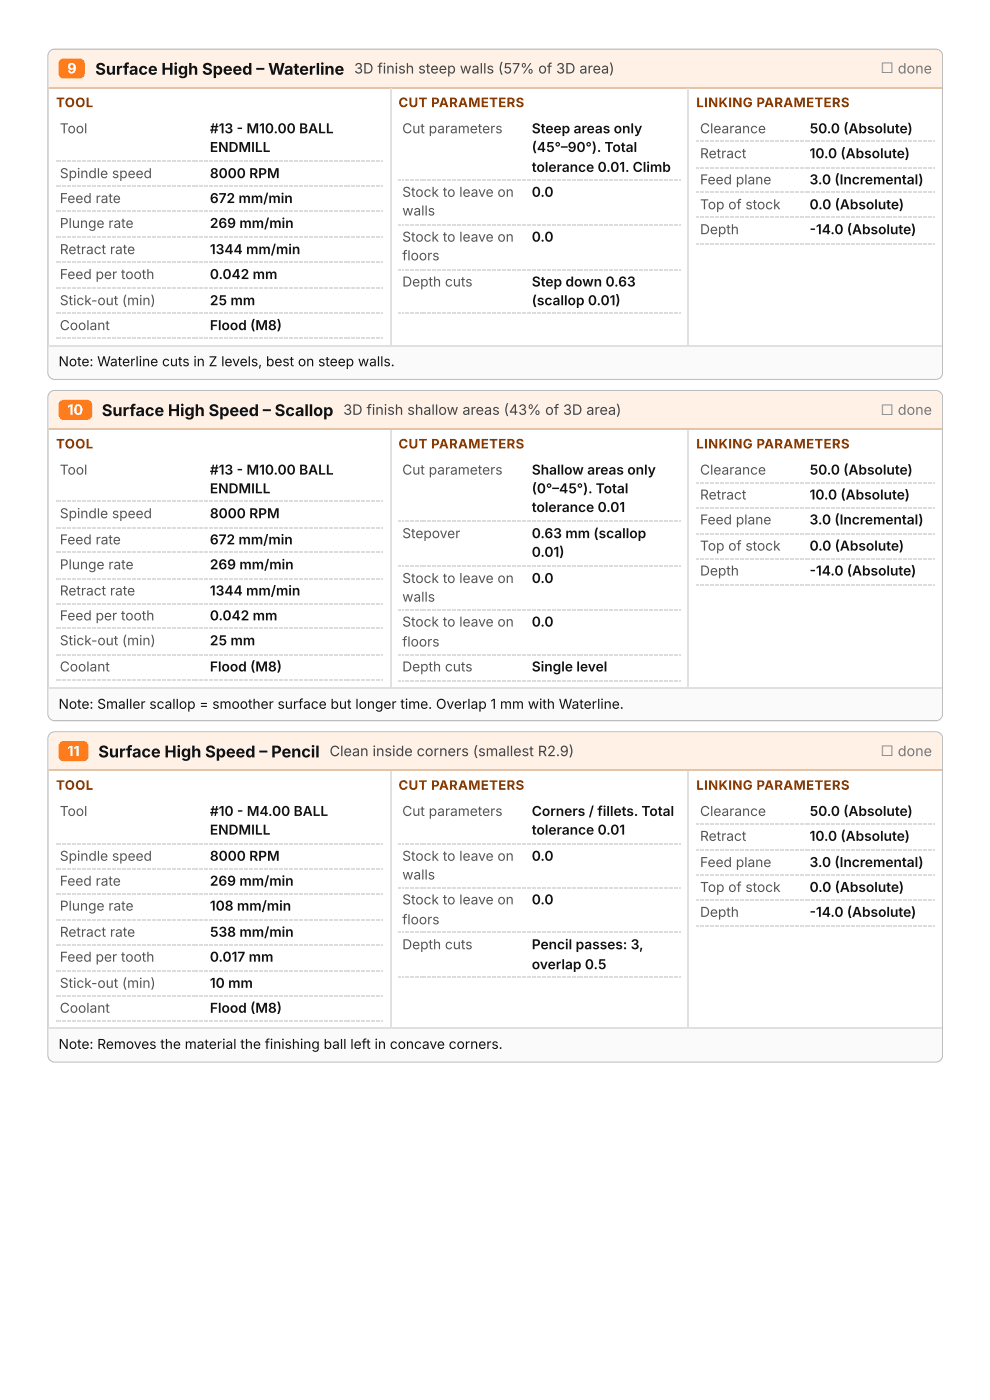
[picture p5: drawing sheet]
<svg xmlns="http://www.w3.org/2000/svg" width="210mm" height="297mm" viewBox="0 0 210 297" stroke-linecap="round" stroke-linejoin="round" font-family="sans-serif">
<defs><g id="words">
<g font-size="3.4" fill="#111">
<text x="20.2" y="15.9">Surface High Speed – Waterline</text>
<text x="21.6" y="88.4">Surface High Speed – Scallop</text>
<text x="20.9" y="160.9">Surface High Speed – Pencil</text>
</g>
<g font-size="3" fill="#fff">
<text x="14.3" y="15.6">9</text>
<text x="14.3" y="88.1">10</text>
<text x="14.3" y="160.6">11</text>
</g>
<g font-size="3" fill="#444">
<text x="75.2" y="15.6">3D finish steep walls (57% of 3D area)</text>
<text x="72.9" y="88.1">3D finish shallow areas (43% of 3D area)</text>
<text x="70" y="160.6">Clean inside corners (smallest R2.9)</text>
</g>
<g font-size="3" fill="#777">
<text x="187.1" y="15.6">☐ done</text>
<text x="187.1" y="88.1">☐ done</text>
<text x="187.1" y="160.6">☐ done</text>
</g>
<g font-size="2.9" fill="#555">
<text x="12.7" y="28.3">Tool</text>
<text x="85.4" y="28.3">Cut parameters</text>
<text x="148.7" y="28.3">Clearance</text>
<text x="148.7" y="33.6">Retract</text>
<text x="12.7" y="37.8">Spindle speed</text>
<text x="85.4" y="41.8">Stock to leave on</text>
<text x="148.7" y="39.2">Feed plane</text>
<text x="12.7" y="43.1">Feed rate</text>
<text x="85.4" y="45.8">walls</text>
<text x="148.7" y="44.5">Top of stock</text>
<text x="12.7" y="48.4">Plunge rate</text>
<text x="12.7" y="54">Retract rate</text>
<text x="85.4" y="51.3">Stock to leave on</text>
<text x="148.7" y="49.7">Depth</text>
<text x="12.7" y="59.3">Feed per tooth</text>
<text x="85.4" y="55.3">floors</text>
<text x="12.7" y="64.8">Stick-out (min)</text>
<text x="85.4" y="60.9">Depth cuts</text>
<text x="12.7" y="70.1">Coolant</text>
<text x="12.7" y="100.8">Tool</text>
<text x="85.4" y="100.8">Cut parameters</text>
<text x="148.7" y="100.8">Clearance</text>
<text x="148.7" y="106.1">Retract</text>
<text x="12.7" y="110.1">Spindle speed</text>
<text x="148.7" y="111.4">Feed plane</text>
<text x="12.7" y="115.6">Feed rate</text>
<text x="85.4" y="114.3">Stepover</text>
<text x="148.7" y="116.9">Top of stock</text>
<text x="12.7" y="120.9">Plunge rate</text>
<text x="85.4" y="123.8">Stock to leave on</text>
<text x="148.7" y="122.2">Depth</text>
<text x="12.7" y="126.5">Retract rate</text>
<text x="12.7" y="131.8">Feed per tooth</text>
<text x="85.4" y="127.8">walls</text>
<text x="12.7" y="137.1">Stick-out (min)</text>
<text x="85.4" y="133.1">Stock to leave on</text>
<text x="85.4" y="137.3">floors</text>
<text x="12.7" y="142.6">Coolant</text>
<text x="85.4" y="142.6">Depth cuts</text>
<text x="12.7" y="173.3">Tool</text>
<text x="85.4" y="173.3">Cut parameters</text>
<text x="148.7" y="173.3">Clearance</text>
<text x="148.7" y="178.6">Retract</text>
<text x="12.7" y="182.8">Spindle speed</text>
<text x="85.4" y="182.8">Stock to leave on</text>
<text x="148.7" y="184.2">Feed plane</text>
<text x="12.7" y="188.1">Feed rate</text>
<text x="85.4" y="186.8">walls</text>
<text x="148.7" y="189.4">Top of stock</text>
<text x="12.7" y="193.4">Plunge rate</text>
<text x="85.4" y="192.1">Stock to leave on</text>
<text x="85.4" y="196.3">floors</text>
<text x="148.7" y="194.7">Depth</text>
<text x="12.7" y="199">Retract rate</text>
<text x="85.4" y="201.6">Depth cuts</text>
<text x="12.7" y="204.3">Feed per tooth</text>
<text x="12.7" y="209.8">Stick-out (min)</text>
<text x="12.7" y="215.1">Coolant</text>
</g>
<g font-size="2.9" fill="#111">
<text x="44.6" y="28.3">#13 - M10.00 BALL</text>
<text x="112.9" y="28.3">Steep areas only</text>
<text x="171.9" y="28.3">50.0 (Absolute)</text>
<text x="44.6" y="32.3">ENDMILL</text>
<text x="112.9" y="32.3">(45°–90°). Total</text>
<text x="171.9" y="33.6">10.0 (Absolute)</text>
<text x="44.6" y="37.8">8000 RPM</text>
<text x="112.9" y="36.5">tolerance 0.01. Climb</text>
<text x="112.9" y="41.8">0.0</text>
<text x="171.9" y="39.2">3.0 (Incremental)</text>
<text x="44.6" y="43.1">672 mm/min</text>
<text x="171.9" y="44.5">0.0 (Absolute)</text>
<text x="44.6" y="48.4">269 mm/min</text>
<text x="44.6" y="54">1344 mm/min</text>
<text x="112.9" y="51.3">0.0</text>
<text x="171.9" y="49.7">-14.0 (Absolute)</text>
<text x="44.6" y="59.3">0.042 mm</text>
<text x="44.6" y="64.8">25 mm</text>
<text x="112.9" y="60.9">Step down 0.63</text>
<text x="112.9" y="64.8">(scallop 0.01)</text>
<text x="44.6" y="70.1">Flood (M8)</text>
<text x="12.4" y="77.8">Note: Waterline cuts in Z levels, best on steep walls.</text>
<text x="44.6" y="100.8">#13 - M10.00 BALL</text>
<text x="112.9" y="100.8">Shallow areas only</text>
<text x="171.9" y="100.8">50.0 (Absolute)</text>
<text x="44.6" y="104.8">ENDMILL</text>
<text x="112.9" y="104.8">(0°–45°). Total</text>
<text x="171.9" y="106.1">10.0 (Absolute)</text>
<text x="44.6" y="110.1">8000 RPM</text>
<text x="112.9" y="108.7">tolerance 0.01</text>
<text x="171.9" y="111.4">3.0 (Incremental)</text>
<text x="44.6" y="115.6">672 mm/min</text>
<text x="112.9" y="114.3">0.63 mm (scallop</text>
<text x="112.9" y="118.3">0.01)</text>
<text x="171.9" y="116.9">0.0 (Absolute)</text>
<text x="44.6" y="120.9">269 mm/min</text>
<text x="112.9" y="123.8">0.0</text>
<text x="171.9" y="122.2">-14.0 (Absolute)</text>
<text x="44.6" y="126.5">1344 mm/min</text>
<text x="44.6" y="131.8">0.042 mm</text>
<text x="44.6" y="137.1">25 mm</text>
<text x="112.9" y="133.1">0.0</text>
<text x="44.6" y="142.6">Flood (M8)</text>
<text x="112.9" y="142.6">Single level</text>
<text x="12.4" y="150.5">Note: Smaller scallop = smoother surface but longer time. Overlap 1 mm with Waterline.</text>
<text x="44.6" y="173.3">#10 - M4.00 BALL</text>
<text x="112.9" y="173.3">Corners / fillets. Total</text>
<text x="171.9" y="173.3">50.0 (Absolute)</text>
<text x="44.6" y="177.3">ENDMILL</text>
<text x="112.9" y="177.3">tolerance 0.01</text>
<text x="171.9" y="178.6">10.0 (Absolute)</text>
<text x="44.6" y="182.8">8000 RPM</text>
<text x="112.9" y="182.8">0.0</text>
<text x="171.9" y="184.2">3.0 (Incremental)</text>
<text x="44.6" y="188.1">269 mm/min</text>
<text x="171.9" y="189.4">0.0 (Absolute)</text>
<text x="44.6" y="193.4">108 mm/min</text>
<text x="112.9" y="192.1">0.0</text>
<text x="171.9" y="194.7">-14.0 (Absolute)</text>
<text x="44.6" y="199">538 mm/min</text>
<text x="112.9" y="201.6">Pencil passes: 3,</text>
<text x="44.6" y="204.3">0.017 mm</text>
<text x="44.6" y="209.8">10 mm</text>
<text x="112.9" y="205.8">overlap 0.5</text>
<text x="44.6" y="215.1">Flood (M8)</text>
<text x="12.4" y="222.8">Note: Removes the material the finishing ball left in concave corners.</text>
</g>
<g font-size="2.8" fill="#8a3a00">
<text x="11.9" y="22.8">TOOL</text>
<text x="84.6" y="22.8">CUT PARAMETERS</text>
<text x="147.9" y="22.8">LINKING PARAMETERS</text>
<text x="11.9" y="95.3">TOOL</text>
<text x="84.6" y="95.3">CUT PARAMETERS</text>
<text x="147.9" y="95.3">LINKING PARAMETERS</text>
<text x="11.9" y="167.7">TOOL</text>
<text x="84.6" y="167.7">CUT PARAMETERS</text>
<text x="147.9" y="167.7">LINKING PARAMETERS</text>
</g>
</g></defs>
<path d="M200.1 11.6l-.5-.8-.9-.3h-187.1a1.46 1.46 0 0 0-1.4 1.4v67.2a1.46 1.46 0 0 0 1.4 1.5h187.1l.9-.4 .5-.7" fill="none" stroke="#bdbdbd" stroke-width=".26"/>
<path d="M10.3 10.6h189.7v8.2h-189.7z" fill="#fff1e6"/>
<path d="M10.3 18.7h189.7" fill="none" stroke="#e3c4a8" stroke-width=".26"/>
<path d="M10.3 73.3h189.7v7.1h-189.7z" fill="#fafafa"/>
<path d="M10.3 73.4h189.7" fill="none" stroke="#e0e0e0" stroke-width=".26"/>
<path d="M200.1 84l-.5-.7-.9-.4h-187.1a1.45 1.45 0 0 0-1.4 1.5v67.2a1.46 1.46 0 0 0 1.4 1.5h187.1l.9-.4 .5-.7" fill="none" stroke="#bdbdbd" stroke-width=".26"/>
<path d="M10.3 83.1h189.7v8.2h-189.7z" fill="#fff1e6"/>
<path d="M10.3 91.1h189.7" fill="none" stroke="#e3c4a8" stroke-width=".26"/>
<path d="M10.3 146.1h189.7v6.8h-189.7z" fill="#fafafa"/>
<path d="M10.3 146.2h189.7" fill="none" stroke="#e0e0e0" stroke-width=".26"/>
<path d="M200.1 156.5l-.5-.7-.9-.4h-187.1a1.45 1.45 0 0 0-1.4 1.5v67.2a1.46 1.46 0 0 0 1.4 1.5h187.1l.9-.4 .5-.7" fill="none" stroke="#bdbdbd" stroke-width=".26"/>
<path d="M10.3 155.6h189.7v8.2h-189.7z" fill="#fff1e6"/>
<path d="M10.3 163.6h189.7" fill="none" stroke="#e3c4a8" stroke-width=".26"/>
<path d="M10.3 218.3h189.7v7.1h-189.7z" fill="#fafafa"/>
<path d="M10.3 218.4h189.7" fill="none" stroke="#e0e0e0" stroke-width=".26"/>
<path d="M12.7 12.7l.8-.3h3.4a1.06 1.06 0 0 1 1.1 1.1v2.1a1.06 1.06 0 0 1-1.1 1.1h-3.4a1.06 1.06 0 0 1-1.1-1.1l.1-2.3z" fill="#ff7a1a"/>
<path d="M82.9 18.8v54.5" fill="none" stroke="#e0e0e0" stroke-width=".26"/>
<g fill="#ddd">
<path d="M11.9 34.1h.5v.3h-.5z"/>
<path d="M12.7 34.1h.3v.3h-.3z"/>
<path d="M13.2 34.1h.3v.3h-.3z"/>
<path d="M13.8 34.1h.2v.3h-.2z"/>
<path d="M14.3 34.1h.3v.3h-.3z"/>
<path d="M14.8 34.1h.3v.3h-.3z"/>
<path d="M15.3 34.1h.3v.3h-.3z"/>
<path d="M15.9 34.1h.2v.3h-.2z"/>
<path d="M16.4 34.1h.3v.3h-.3z"/>
<path d="M16.9 34.1h.3v.3h-.3z"/>
<path d="M17.5 34.1h.2v.3h-.2z"/>
<path d="M18 34.1h.3v.3h-.3z"/>
<path d="M18.5 34.1h.3v.3h-.3z"/>
<path d="M19 34.1h.3v.3h-.3z"/>
<path d="M19.6 34.1h.2v.3h-.2z"/>
<path d="M20.1 34.1h.3v.3h-.3z"/>
<path d="M20.6 34.1h.3v.3h-.3z"/>
<path d="M21.2 34.1h.2v.3h-.2z"/>
<path d="M21.7 34.1h.3v.3h-.3z"/>
<path d="M22.2 34.1h.3v.3h-.3z"/>
<path d="M22.8 34.1h.2v.3h-.2z"/>
<path d="M23.3 34.1h.2v.3h-.2z"/>
<path d="M23.8 34.1h.3v.3h-.3z"/>
<path d="M24.3 34.1h.3v.3h-.3z"/>
<path d="M24.9 34.1h.2v.3h-.2z"/>
<path d="M25.4 34.1h.3v.3h-.3z"/>
<path d="M25.9 34.1h.3v.3h-.3z"/>
<path d="M26.5 34.1h.2v.3h-.2z"/>
<path d="M27 34.1h.3v.3h-.3z"/>
<path d="M27.5 34.1h.3v.3h-.3z"/>
<path d="M28 34.1h.3v.3h-.3z"/>
<path d="M28.6 34.1h.2v.3h-.2z"/>
<path d="M29.1 34.1h.3v.3h-.3z"/>
<path d="M29.6 34.1h.3v.3h-.3z"/>
<path d="M30.2 34.1h.2v.3h-.2z"/>
<path d="M30.7 34.1h.3v.3h-.3z"/>
<path d="M31.2 34.1h.3v.3h-.3z"/>
<path d="M31.7 34.1h.3v.3h-.3z"/>
<path d="M32.3 34.1h.2v.3h-.2z"/>
<path d="M32.8 34.1h.3v.3h-.3z"/>
<path d="M33.3 34.1h.3v.3h-.3z"/>
<path d="M33.9 34.1h.2v.3h-.2z"/>
<path d="M34.4 34.1h.3v.3h-.3z"/>
<path d="M34.9 34.1h.3v.3h-.3z"/>
<path d="M35.5 34.1h.2v.3h-.2z"/>
<path d="M36 34.1h.2v.3h-.2z"/>
<path d="M36.5 34.1h.3v.3h-.3z"/>
<path d="M37 34.1h.3v.3h-.3z"/>
<path d="M37.6 34.1h.2v.3h-.2z"/>
<path d="M38.1 34.1h.3v.3h-.3z"/>
<path d="M38.6 34.1h.3v.3h-.3z"/>
<path d="M39.2 34.1h.2v.3h-.2z"/>
<path d="M39.7 34.1h.3v.3h-.3z"/>
<path d="M40.2 34.1h.3v.3h-.3z"/>
<path d="M40.7 34.1h.3v.3h-.3z"/>
<path d="M41.3 34.1h.2v.3h-.2z"/>
<path d="M41.8 34.1h.3v.3h-.3z"/>
<path d="M42.3 34.1h.3v.3h-.3z"/>
<path d="M42.9 34.1h.2v.3h-.2z"/>
<path d="M43.4 34.1h.3v.3h-.3z"/>
<path d="M43.7 34.1h.5v.3h-.5z"/>
<path d="M44.4 34.1h.3v.3h-.3z"/>
<path d="M45 34.1h.2v.3h-.2z"/>
<path d="M45.5 34.1h.3v.3h-.3z"/>
<path d="M46 34.1h.3v.3h-.3z"/>
<path d="M46.6 34.1h.2v.3h-.2z"/>
<path d="M47.1 34.1h.3v.3h-.3z"/>
<path d="M47.6 34.1h.3v.3h-.3z"/>
<path d="M48.2 34.1h.2v.3h-.2z"/>
<path d="M48.7 34.1h.2v.3h-.2z"/>
<path d="M49.2 34.1h.3v.3h-.3z"/>
<path d="M49.7 34.1h.3v.3h-.3z"/>
<path d="M50.3 34.1h.2v.3h-.2z"/>
<path d="M50.8 34.1h.3v.3h-.3z"/>
<path d="M51.3 34.1h.3v.3h-.3z"/>
<path d="M51.9 34.1h.2v.3h-.2z"/>
<path d="M52.4 34.1h.3v.3h-.3z"/>
<path d="M52.9 34.1h.3v.3h-.3z"/>
<path d="M53.4 34.1h.3v.3h-.3z"/>
<path d="M54 34.1h.2v.3h-.2z"/>
<path d="M54.5 34.1h.3v.3h-.3z"/>
<path d="M55 34.1h.3v.3h-.3z"/>
<path d="M55.6 34.1h.2v.3h-.2z"/>
<path d="M56.1 34.1h.3v.3h-.3z"/>
<path d="M56.6 34.1h.3v.3h-.3z"/>
<path d="M57.1 34.1h.3v.3h-.3z"/>
<path d="M57.7 34.1h.2v.3h-.2z"/>
<path d="M58.2 34.1h.3v.3h-.3z"/>
<path d="M58.7 34.1h.3v.3h-.3z"/>
<path d="M59.3 34.1h.2v.3h-.2z"/>
<path d="M59.8 34.1h.3v.3h-.3z"/>
<path d="M60.3 34.1h.3v.3h-.3z"/>
<path d="M60.9 34.1h.2v.3h-.2z"/>
<path d="M61.4 34.1h.2v.3h-.2z"/>
<path d="M61.9 34.1h.3v.3h-.3z"/>
<path d="M62.4 34.1h.3v.3h-.3z"/>
<path d="M63 34.1h.2v.3h-.2z"/>
<path d="M63.5 34.1h.3v.3h-.3z"/>
<path d="M64 34.1h.3v.3h-.3z"/>
<path d="M64.6 34.1h.2v.3h-.2z"/>
<path d="M65.1 34.1h.3v.3h-.3z"/>
<path d="M65.6 34.1h.3v.3h-.3z"/>
<path d="M66.1 34.1h.3v.3h-.3z"/>
<path d="M66.7 34.1h.2v.3h-.2z"/>
<path d="M67.2 34.1h.3v.3h-.3z"/>
<path d="M67.7 34.1h.3v.3h-.3z"/>
<path d="M68.3 34.1h.2v.3h-.2z"/>
<path d="M68.8 34.1h.3v.3h-.3z"/>
<path d="M69.3 34.1h.3v.3h-.3z"/>
<path d="M69.8 34.1h.3v.3h-.3z"/>
<path d="M70.4 34.1h.2v.3h-.2z"/>
<path d="M70.9 34.1h.3v.3h-.3z"/>
<path d="M71.4 34.1h.3v.3h-.3z"/>
<path d="M72 34.1h.2v.3h-.2z"/>
<path d="M72.5 34.1h.3v.3h-.3z"/>
<path d="M73 34.1h.3v.3h-.3z"/>
<path d="M73.6 34.1h.2v.3h-.2z"/>
<path d="M74.1 34.1h.2v.3h-.2z"/>
<path d="M74.6 34.1h.3v.3h-.3z"/>
<path d="M75.1 34.1h.3v.3h-.3z"/>
<path d="M75.7 34.1h.2v.3h-.2z"/>
<path d="M76.2 34.1h.3v.3h-.3z"/>
<path d="M76.7 34.1h.3v.3h-.3z"/>
<path d="M77.3 34.1h.2v.3h-.2z"/>
<path d="M77.8 34.1h.3v.3h-.3z"/>
<path d="M78.3 34.1h.3v.3h-.3z"/>
<path d="M78.8 34.1h.3v.3h-.3z"/>
<path d="M79.4 34.1h.2v.3h-.2z"/>
<path d="M79.9 34.1h.3v.3h-.3z"/>
<path d="M80.4 34.1h.3v.3h-.3z"/>
<path d="M81 34.1h.2v.3h-.2z"/>
<path d="M11.9 39.4h.5v.3h-.5z"/>
<path d="M12.7 39.4h.3v.3h-.3z"/>
<path d="M13.2 39.4h.3v.3h-.3z"/>
<path d="M13.8 39.4h.2v.3h-.2z"/>
<path d="M14.3 39.4h.3v.3h-.3z"/>
<path d="M14.8 39.4h.3v.3h-.3z"/>
<path d="M15.3 39.4h.3v.3h-.3z"/>
<path d="M15.9 39.4h.2v.3h-.2z"/>
<path d="M16.4 39.4h.3v.3h-.3z"/>
<path d="M16.9 39.4h.3v.3h-.3z"/>
<path d="M17.5 39.4h.2v.3h-.2z"/>
<path d="M18 39.4h.3v.3h-.3z"/>
<path d="M18.5 39.4h.3v.3h-.3z"/>
<path d="M19 39.4h.3v.3h-.3z"/>
<path d="M19.6 39.4h.2v.3h-.2z"/>
<path d="M20.1 39.4h.3v.3h-.3z"/>
<path d="M20.6 39.4h.3v.3h-.3z"/>
<path d="M21.2 39.4h.2v.3h-.2z"/>
<path d="M21.7 39.4h.3v.3h-.3z"/>
<path d="M22.2 39.4h.3v.3h-.3z"/>
<path d="M22.8 39.4h.2v.3h-.2z"/>
<path d="M23.3 39.4h.2v.3h-.2z"/>
<path d="M23.8 39.4h.3v.3h-.3z"/>
<path d="M24.3 39.4h.3v.3h-.3z"/>
<path d="M24.9 39.4h.2v.3h-.2z"/>
<path d="M25.4 39.4h.3v.3h-.3z"/>
<path d="M25.9 39.4h.3v.3h-.3z"/>
<path d="M26.5 39.4h.2v.3h-.2z"/>
<path d="M27 39.4h.3v.3h-.3z"/>
<path d="M27.5 39.4h.3v.3h-.3z"/>
<path d="M28 39.4h.3v.3h-.3z"/>
<path d="M28.6 39.4h.2v.3h-.2z"/>
<path d="M29.1 39.4h.3v.3h-.3z"/>
<path d="M29.6 39.4h.3v.3h-.3z"/>
<path d="M30.2 39.4h.2v.3h-.2z"/>
<path d="M30.7 39.4h.3v.3h-.3z"/>
<path d="M31.2 39.4h.3v.3h-.3z"/>
<path d="M31.7 39.4h.3v.3h-.3z"/>
<path d="M32.3 39.4h.2v.3h-.2z"/>
<path d="M32.8 39.4h.3v.3h-.3z"/>
<path d="M33.3 39.4h.3v.3h-.3z"/>
<path d="M33.9 39.4h.2v.3h-.2z"/>
<path d="M34.4 39.4h.3v.3h-.3z"/>
<path d="M34.9 39.4h.3v.3h-.3z"/>
<path d="M35.5 39.4h.2v.3h-.2z"/>
<path d="M36 39.4h.2v.3h-.2z"/>
<path d="M36.5 39.4h.3v.3h-.3z"/>
<path d="M37 39.4h.3v.3h-.3z"/>
<path d="M37.6 39.4h.2v.3h-.2z"/>
<path d="M38.1 39.4h.3v.3h-.3z"/>
<path d="M38.6 39.4h.3v.3h-.3z"/>
<path d="M39.2 39.4h.2v.3h-.2z"/>
<path d="M39.7 39.4h.3v.3h-.3z"/>
<path d="M40.2 39.4h.3v.3h-.3z"/>
<path d="M40.7 39.4h.3v.3h-.3z"/>
<path d="M41.3 39.4h.2v.3h-.2z"/>
<path d="M41.8 39.4h.3v.3h-.3z"/>
<path d="M42.3 39.4h.3v.3h-.3z"/>
<path d="M42.9 39.4h.2v.3h-.2z"/>
<path d="M43.4 39.4h.3v.3h-.3z"/>
<path d="M43.7 39.4h.5v.3h-.5z"/>
<path d="M44.4 39.4h.3v.3h-.3z"/>
<path d="M45 39.4h.2v.3h-.2z"/>
<path d="M45.5 39.4h.3v.3h-.3z"/>
<path d="M46 39.4h.3v.3h-.3z"/>
<path d="M46.6 39.4h.2v.3h-.2z"/>
<path d="M47.1 39.4h.3v.3h-.3z"/>
<path d="M47.6 39.4h.3v.3h-.3z"/>
<path d="M48.2 39.4h.2v.3h-.2z"/>
<path d="M48.7 39.4h.2v.3h-.2z"/>
<path d="M49.2 39.4h.3v.3h-.3z"/>
<path d="M49.7 39.4h.3v.3h-.3z"/>
<path d="M50.3 39.4h.2v.3h-.2z"/>
<path d="M50.8 39.4h.3v.3h-.3z"/>
<path d="M51.3 39.4h.3v.3h-.3z"/>
<path d="M51.9 39.4h.2v.3h-.2z"/>
<path d="M52.4 39.4h.3v.3h-.3z"/>
<path d="M52.9 39.4h.3v.3h-.3z"/>
<path d="M53.4 39.4h.3v.3h-.3z"/>
<path d="M54 39.4h.2v.3h-.2z"/>
<path d="M54.5 39.4h.3v.3h-.3z"/>
<path d="M55 39.4h.3v.3h-.3z"/>
<path d="M55.6 39.4h.2v.3h-.2z"/>
<path d="M56.1 39.4h.3v.3h-.3z"/>
<path d="M56.6 39.4h.3v.3h-.3z"/>
<path d="M57.1 39.4h.3v.3h-.3z"/>
<path d="M57.7 39.4h.2v.3h-.2z"/>
<path d="M58.2 39.4h.3v.3h-.3z"/>
<path d="M58.7 39.4h.3v.3h-.3z"/>
<path d="M59.3 39.4h.2v.3h-.2z"/>
<path d="M59.8 39.4h.3v.3h-.3z"/>
<path d="M60.3 39.4h.3v.3h-.3z"/>
<path d="M60.9 39.4h.2v.3h-.2z"/>
<path d="M61.4 39.4h.2v.3h-.2z"/>
<path d="M61.9 39.4h.3v.3h-.3z"/>
<path d="M62.4 39.4h.3v.3h-.3z"/>
<path d="M63 39.4h.2v.3h-.2z"/>
<path d="M63.5 39.4h.3v.3h-.3z"/>
<path d="M64 39.4h.3v.3h-.3z"/>
<path d="M64.6 39.4h.2v.3h-.2z"/>
<path d="M65.1 39.4h.3v.3h-.3z"/>
<path d="M65.6 39.4h.3v.3h-.3z"/>
<path d="M66.1 39.4h.3v.3h-.3z"/>
<path d="M66.7 39.4h.2v.3h-.2z"/>
<path d="M67.2 39.4h.3v.3h-.3z"/>
<path d="M67.7 39.4h.3v.3h-.3z"/>
<path d="M68.3 39.4h.2v.3h-.2z"/>
<path d="M68.8 39.4h.3v.3h-.3z"/>
<path d="M69.3 39.4h.3v.3h-.3z"/>
<path d="M69.8 39.4h.3v.3h-.3z"/>
<path d="M70.4 39.4h.2v.3h-.2z"/>
<path d="M70.9 39.4h.3v.3h-.3z"/>
<path d="M71.4 39.4h.3v.3h-.3z"/>
<path d="M72 39.4h.2v.3h-.2z"/>
<path d="M72.5 39.4h.3v.3h-.3z"/>
<path d="M73 39.4h.3v.3h-.3z"/>
<path d="M73.6 39.4h.2v.3h-.2z"/>
<path d="M74.1 39.4h.2v.3h-.2z"/>
<path d="M74.6 39.4h.3v.3h-.3z"/>
<path d="M75.1 39.4h.3v.3h-.3z"/>
<path d="M75.7 39.4h.2v.3h-.2z"/>
<path d="M76.2 39.4h.3v.3h-.3z"/>
<path d="M76.7 39.4h.3v.3h-.3z"/>
<path d="M77.3 39.4h.2v.3h-.2z"/>
<path d="M77.8 39.4h.3v.3h-.3z"/>
<path d="M78.3 39.4h.3v.3h-.3z"/>
<path d="M78.8 39.4h.3v.3h-.3z"/>
<path d="M79.4 39.4h.2v.3h-.2z"/>
<path d="M79.9 39.4h.3v.3h-.3z"/>
<path d="M80.4 39.4h.3v.3h-.3z"/>
<path d="M81 39.4h.2v.3h-.2z"/>
<path d="M11.9 44.7h.5v.3h-.5z"/>
<path d="M12.7 44.7h.3v.3h-.3z"/>
<path d="M13.2 44.7h.3v.3h-.3z"/>
<path d="M13.8 44.7h.2v.3h-.2z"/>
<path d="M14.3 44.7h.3v.3h-.3z"/>
<path d="M14.8 44.7h.3v.3h-.3z"/>
<path d="M15.3 44.7h.3v.3h-.3z"/>
<path d="M15.9 44.7h.2v.3h-.2z"/>
<path d="M16.4 44.7h.3v.3h-.3z"/>
<path d="M16.9 44.7h.3v.3h-.3z"/>
<path d="M17.5 44.7h.2v.3h-.2z"/>
<path d="M18 44.7h.3v.3h-.3z"/>
<path d="M18.5 44.7h.3v.3h-.3z"/>
<path d="M19 44.7h.3v.3h-.3z"/>
<path d="M19.6 44.7h.2v.3h-.2z"/>
<path d="M20.1 44.7h.3v.3h-.3z"/>
<path d="M20.6 44.7h.3v.3h-.3z"/>
<path d="M21.2 44.7h.2v.3h-.2z"/>
<path d="M21.7 44.7h.3v.3h-.3z"/>
<path d="M22.2 44.7h.3v.3h-.3z"/>
<path d="M22.8 44.7h.2v.3h-.2z"/>
<path d="M23.3 44.7h.2v.3h-.2z"/>
<path d="M23.8 44.7h.3v.3h-.3z"/>
<path d="M24.3 44.7h.3v.3h-.3z"/>
<path d="M24.9 44.7h.2v.3h-.2z"/>
<path d="M25.4 44.7h.3v.3h-.3z"/>
<path d="M25.9 44.7h.3v.3h-.3z"/>
<path d="M26.5 44.7h.2v.3h-.2z"/>
<path d="M27 44.7h.3v.3h-.3z"/>
<path d="M27.5 44.7h.3v.3h-.3z"/>
<path d="M28 44.7h.3v.3h-.3z"/>
<path d="M28.6 44.7h.2v.3h-.2z"/>
<path d="M29.1 44.7h.3v.3h-.3z"/>
<path d="M29.6 44.7h.3v.3h-.3z"/>
<path d="M30.2 44.7h.2v.3h-.2z"/>
<path d="M30.7 44.7h.3v.3h-.3z"/>
<path d="M31.2 44.7h.3v.3h-.3z"/>
<path d="M31.7 44.7h.3v.3h-.3z"/>
<path d="M32.3 44.7h.2v.3h-.2z"/>
<path d="M32.8 44.7h.3v.3h-.3z"/>
<path d="M33.3 44.7h.3v.3h-.3z"/>
<path d="M33.9 44.7h.2v.3h-.2z"/>
<path d="M34.4 44.7h.3v.3h-.3z"/>
<path d="M34.9 44.7h.3v.3h-.3z"/>
<path d="M35.5 44.7h.2v.3h-.2z"/>
<path d="M36 44.7h.2v.3h-.2z"/>
<path d="M36.5 44.7h.3v.3h-.3z"/>
<path d="M37 44.7h.3v.3h-.3z"/>
<path d="M37.6 44.7h.2v.3h-.2z"/>
<path d="M38.1 44.7h.3v.3h-.3z"/>
<path d="M38.6 44.7h.3v.3h-.3z"/>
<path d="M39.2 44.7h.2v.3h-.2z"/>
<path d="M39.7 44.7h.3v.3h-.3z"/>
<path d="M40.2 44.7h.3v.3h-.3z"/>
<path d="M40.7 44.7h.3v.3h-.3z"/>
<path d="M41.3 44.7h.2v.3h-.2z"/>
<path d="M41.8 44.7h.3v.3h-.3z"/>
<path d="M42.3 44.7h.3v.3h-.3z"/>
<path d="M42.9 44.7h.2v.3h-.2z"/>
<path d="M43.4 44.7h.3v.3h-.3z"/>
<path d="M43.7 44.7h.5v.3h-.5z"/>
<path d="M44.4 44.7h.3v.3h-.3z"/>
<path d="M45 44.7h.2v.3h-.2z"/>
<path d="M45.5 44.7h.3v.3h-.3z"/>
<path d="M46 44.7h.3v.3h-.3z"/>
<path d="M46.6 44.7h.2v.3h-.2z"/>
<path d="M47.1 44.7h.3v.3h-.3z"/>
<path d="M47.6 44.7h.3v.3h-.3z"/>
<path d="M48.2 44.7h.2v.3h-.2z"/>
<path d="M48.7 44.7h.2v.3h-.2z"/>
<path d="M49.2 44.7h.3v.3h-.3z"/>
<path d="M49.7 44.7h.3v.3h-.3z"/>
<path d="M50.3 44.7h.2v.3h-.2z"/>
<path d="M50.8 44.7h.3v.3h-.3z"/>
<path d="M51.3 44.7h.3v.3h-.3z"/>
<path d="M51.9 44.7h.2v.3h-.2z"/>
<path d="M52.4 44.7h.3v.3h-.3z"/>
<path d="M52.9 44.7h.3v.3h-.3z"/>
<path d="M53.4 44.7h.3v.3h-.3z"/>
<path d="M54 44.7h.2v.3h-.2z"/>
<path d="M54.5 44.7h.3v.3h-.3z"/>
<path d="M55 44.7h.3v.3h-.3z"/>
<path d="M55.6 44.7h.2v.3h-.2z"/>
<path d="M56.1 44.7h.3v.3h-.3z"/>
<path d="M56.6 44.7h.3v.3h-.3z"/>
<path d="M57.1 44.7h.3v.3h-.3z"/>
<path d="M57.7 44.7h.2v.3h-.2z"/>
<path d="M58.2 44.7h.3v.3h-.3z"/>
<path d="M58.7 44.7h.3v.3h-.3z"/>
<path d="M59.3 44.7h.2v.3h-.2z"/>
<path d="M59.8 44.7h.3v.3h-.3z"/>
<path d="M60.3 44.7h.3v.3h-.3z"/>
<path d="M60.9 44.7h.2v.3h-.2z"/>
<path d="M61.4 44.7h.2v.3h-.2z"/>
<path d="M61.9 44.7h.3v.3h-.3z"/>
<path d="M62.4 44.7h.3v.3h-.3z"/>
<path d="M63 44.7h.2v.3h-.2z"/>
<path d="M63.5 44.7h.3v.3h-.3z"/>
<path d="M64 44.7h.3v.3h-.3z"/>
<path d="M64.6 44.7h.2v.3h-.2z"/>
<path d="M65.1 44.7h.3v.3h-.3z"/>
<path d="M65.6 44.7h.3v.3h-.3z"/>
<path d="M66.1 44.7h.3v.3h-.3z"/>
<path d="M66.7 44.7h.2v.3h-.2z"/>
<path d="M67.2 44.7h.3v.3h-.3z"/>
<path d="M67.7 44.7h.3v.3h-.3z"/>
<path d="M68.3 44.7h.2v.3h-.2z"/>
<path d="M68.8 44.7h.3v.3h-.3z"/>
<path d="M69.3 44.7h.3v.3h-.3z"/>
<path d="M69.8 44.7h.3v.3h-.3z"/>
<path d="M70.4 44.7h.2v.3h-.2z"/>
<path d="M70.9 44.7h.3v.3h-.3z"/>
<path d="M71.4 44.7h.3v.3h-.3z"/>
<path d="M72 44.7h.2v.3h-.2z"/>
<path d="M72.5 44.7h.3v.3h-.3z"/>
<path d="M73 44.7h.3v.3h-.3z"/>
<path d="M73.6 44.7h.2v.3h-.2z"/>
<path d="M74.1 44.7h.2v.3h-.2z"/>
<path d="M74.6 44.7h.3v.3h-.3z"/>
<path d="M75.1 44.7h.3v.3h-.3z"/>
<path d="M75.7 44.7h.2v.3h-.2z"/>
<path d="M76.2 44.7h.3v.3h-.3z"/>
<path d="M76.7 44.7h.3v.3h-.3z"/>
<path d="M77.3 44.7h.2v.3h-.2z"/>
<path d="M77.8 44.7h.3v.3h-.3z"/>
<path d="M78.3 44.7h.3v.3h-.3z"/>
<path d="M78.8 44.7h.3v.3h-.3z"/>
<path d="M79.4 44.7h.2v.3h-.2z"/>
<path d="M79.9 44.7h.3v.3h-.3z"/>
<path d="M80.4 44.7h.3v.3h-.3z"/>
<path d="M81 44.7h.2v.3h-.2z"/>
<path d="M11.9 50.3h.5v.2h-.5z"/>
<path d="M12.7 50.3h.3v.2h-.3z"/>
<path d="M13.2 50.3h.3v.2h-.3z"/>
<path d="M13.8 50.3h.2v.2h-.2z"/>
<path d="M14.3 50.3h.3v.2h-.3z"/>
<path d="M14.8 50.3h.3v.2h-.3z"/>
<path d="M15.3 50.3h.3v.2h-.3z"/>
<path d="M15.9 50.3h.2v.2h-.2z"/>
<path d="M16.4 50.3h.3v.2h-.3z"/>
<path d="M16.9 50.3h.3v.2h-.3z"/>
<path d="M17.5 50.3h.2v.2h-.2z"/>
<path d="M18 50.3h.3v.2h-.3z"/>
<path d="M18.5 50.3h.3v.2h-.3z"/>
<path d="M19 50.3h.3v.2h-.3z"/>
<path d="M19.6 50.3h.2v.2h-.2z"/>
<path d="M20.1 50.3h.3v.2h-.3z"/>
<path d="M20.6 50.3h.3v.2h-.3z"/>
<path d="M21.2 50.3h.2v.2h-.2z"/>
<path d="M21.7 50.3h.3v.2h-.3z"/>
<path d="M22.2 50.3h.3v.2h-.3z"/>
<path d="M22.8 50.3h.2v.2h-.2z"/>
<path d="M23.3 50.3h.2v.2h-.2z"/>
<path d="M23.8 50.3h.3v.2h-.3z"/>
<path d="M24.3 50.3h.3v.2h-.3z"/>
<path d="M24.9 50.3h.2v.2h-.2z"/>
<path d="M25.4 50.3h.3v.2h-.3z"/>
<path d="M25.9 50.3h.3v.2h-.3z"/>
<path d="M26.5 50.3h.2v.2h-.2z"/>
<path d="M27 50.3h.3v.2h-.3z"/>
<path d="M27.5 50.3h.3v.2h-.3z"/>
<path d="M28 50.3h.3v.2h-.3z"/>
<path d="M28.6 50.3h.2v.2h-.2z"/>
<path d="M29.1 50.3h.3v.2h-.3z"/>
<path d="M29.6 50.3h.3v.2h-.3z"/>
<path d="M30.2 50.3h.2v.2h-.2z"/>
<path d="M30.7 50.3h.3v.2h-.3z"/>
<path d="M31.2 50.3h.3v.2h-.3z"/>
<path d="M31.7 50.3h.3v.2h-.3z"/>
<path d="M32.3 50.3h.2v.2h-.2z"/>
<path d="M32.8 50.3h.3v.2h-.3z"/>
<path d="M33.3 50.3h.3v.2h-.3z"/>
<path d="M33.9 50.3h.2v.2h-.2z"/>
<path d="M34.4 50.3h.3v.2h-.3z"/>
<path d="M34.9 50.3h.3v.2h-.3z"/>
<path d="M35.5 50.3h.2v.2h-.2z"/>
<path d="M36 50.3h.2v.2h-.2z"/>
<path d="M36.5 50.3h.3v.2h-.3z"/>
<path d="M37 50.3h.3v.2h-.3z"/>
<path d="M37.6 50.3h.2v.2h-.2z"/>
<path d="M38.1 50.3h.3v.2h-.3z"/>
<path d="M38.6 50.3h.3v.2h-.3z"/>
<path d="M39.2 50.3h.2v.2h-.2z"/>
<path d="M39.7 50.3h.3v.2h-.3z"/>
<path d="M40.2 50.3h.3v.2h-.3z"/>
<path d="M40.7 50.3h.3v.2h-.3z"/>
<path d="M41.3 50.3h.2v.2h-.2z"/>
<path d="M41.8 50.3h.3v.2h-.3z"/>
<path d="M42.3 50.3h.3v.2h-.3z"/>
<path d="M42.9 50.3h.2v.2h-.2z"/>
<path d="M43.4 50.3h.3v.2h-.3z"/>
<path d="M43.7 50.3h.5v.2h-.5z"/>
<path d="M44.4 50.3h.3v.2h-.3z"/>
<path d="M45 50.3h.2v.2h-.2z"/>
<path d="M45.5 50.3h.3v.2h-.3z"/>
<path d="M46 50.3h.3v.2h-.3z"/>
<path d="M46.6 50.3h.2v.2h-.2z"/>
<path d="M47.1 50.3h.3v.2h-.3z"/>
<path d="M47.6 50.3h.3v.2h-.3z"/>
<path d="M48.2 50.3h.2v.2h-.2z"/>
<path d="M48.7 50.3h.2v.2h-.2z"/>
<path d="M49.2 50.3h.3v.2h-.3z"/>
<path d="M49.7 50.3h.3v.2h-.3z"/>
<path d="M50.3 50.3h.2v.2h-.2z"/>
<path d="M50.8 50.3h.3v.2h-.3z"/>
<path d="M51.3 50.3h.3v.2h-.3z"/>
<path d="M51.9 50.3h.2v.2h-.2z"/>
<path d="M52.4 50.3h.3v.2h-.3z"/>
<path d="M52.9 50.3h.3v.2h-.3z"/>
<path d="M53.4 50.3h.3v.2h-.3z"/>
<path d="M54 50.3h.2v.2h-.2z"/>
<path d="M54.5 50.3h.3v.2h-.3z"/>
<path d="M55 50.3h.3v.2h-.3z"/>
<path d="M55.6 50.3h.2v.2h-.2z"/>
<path d="M56.1 50.3h.3v.2h-.3z"/>
<path d="M56.6 50.3h.3v.2h-.3z"/>
<path d="M57.1 50.3h.3v.2h-.3z"/>
<path d="M57.7 50.3h.2v.2h-.2z"/>
<path d="M58.2 50.3h.3v.2h-.3z"/>
<path d="M58.7 50.3h.3v.2h-.3z"/>
<path d="M59.3 50.3h.2v.2h-.2z"/>
<path d="M59.8 50.3h.3v.2h-.3z"/>
<path d="M60.3 50.3h.3v.2h-.3z"/>
<path d="M60.9 50.3h.2v.2h-.2z"/>
<path d="M61.4 50.3h.2v.2h-.2z"/>
<path d="M61.9 50.3h.3v.2h-.3z"/>
<path d="M62.4 50.3h.3v.2h-.3z"/>
<path d="M63 50.3h.2v.2h-.2z"/>
<path d="M63.5 50.3h.3v.2h-.3z"/>
<path d="M64 50.3h.3v.2h-.3z"/>
<path d="M64.6 50.3h.2v.2h-.2z"/>
<path d="M65.1 50.3h.3v.2h-.3z"/>
<path d="M65.6 50.3h.3v.2h-.3z"/>
<path d="M66.1 50.3h.3v.2h-.3z"/>
<path d="M66.7 50.3h.2v.2h-.2z"/>
<path d="M67.2 50.3h.3v.2h-.3z"/>
<path d="M67.7 50.3h.3v.2h-.3z"/>
<path d="M68.3 50.3h.2v.2h-.2z"/>
<path d="M68.8 50.3h.3v.2h-.3z"/>
<path d="M69.3 50.3h.3v.2h-.3z"/>
<path d="M69.8 50.3h.3v.2h-.3z"/>
<path d="M70.4 50.3h.2v.2h-.2z"/>
<path d="M70.9 50.3h.3v.2h-.3z"/>
<path d="M71.4 50.3h.3v.2h-.3z"/>
<path d="M72 50.3h.2v.2h-.2z"/>
<path d="M72.5 50.3h.3v.2h-.3z"/>
<path d="M73 50.3h.3v.2h-.3z"/>
<path d="M73.6 50.3h.2v.2h-.2z"/>
<path d="M74.1 50.3h.2v.2h-.2z"/>
<path d="M74.6 50.3h.3v.2h-.3z"/>
<path d="M75.1 50.3h.3v.2h-.3z"/>
<path d="M75.7 50.3h.2v.2h-.2z"/>
<path d="M76.2 50.3h.3v.2h-.3z"/>
<path d="M76.7 50.3h.3v.2h-.3z"/>
<path d="M77.3 50.3h.2v.2h-.2z"/>
<path d="M77.8 50.3h.3v.2h-.3z"/>
<path d="M78.3 50.3h.3v.2h-.3z"/>
<path d="M78.8 50.3h.3v.2h-.3z"/>
<path d="M79.4 50.3h.2v.2h-.2z"/>
<path d="M79.9 50.3h.3v.2h-.3z"/>
<path d="M80.4 50.3h.3v.2h-.3z"/>
<path d="M81 50.3h.2v.2h-.2z"/>
<path d="M11.9 55.6h.5v.2h-.5z"/>
<path d="M12.7 55.6h.3v.2h-.3z"/>
<path d="M13.2 55.6h.3v.2h-.3z"/>
<path d="M13.8 55.6h.2v.2h-.2z"/>
<path d="M14.3 55.6h.3v.2h-.3z"/>
<path d="M14.8 55.6h.3v.2h-.3z"/>
<path d="M15.3 55.6h.3v.2h-.3z"/>
<path d="M15.9 55.6h.2v.2h-.2z"/>
<path d="M16.4 55.6h.3v.2h-.3z"/>
<path d="M16.9 55.6h.3v.2h-.3z"/>
<path d="M17.5 55.6h.2v.2h-.2z"/>
<path d="M18 55.6h.3v.2h-.3z"/>
<path d="M18.5 55.6h.3v.2h-.3z"/>
<path d="M19 55.6h.3v.2h-.3z"/>
<path d="M19.6 55.6h.2v.2h-.2z"/>
<path d="M20.1 55.6h.3v.2h-.3z"/>
<path d="M20.6 55.6h.3v.2h-.3z"/>
<path d="M21.2 55.6h.2v.2h-.2z"/>
<path d="M21.7 55.6h.3v.2h-.3z"/>
<path d="M22.2 55.6h.3v.2h-.3z"/>
<path d="M22.8 55.6h.2v.2h-.2z"/>
<path d="M23.3 55.6h.2v.2h-.2z"/>
<path d="M23.8 55.6h.3v.2h-.3z"/>
<path d="M24.3 55.6h.3v.2h-.3z"/>
<path d="M24.9 55.6h.2v.2h-.2z"/>
<path d="M25.4 55.6h.3v.2h-.3z"/>
<path d="M25.9 55.6h.3v.2h-.3z"/>
<path d="M26.5 55.6h.2v.2h-.2z"/>
<path d="M27 55.6h.3v.2h-.3z"/>
<path d="M27.5 55.6h.3v.2h-.3z"/>
<path d="M28 55.6h.3v.2h-.3z"/>
<path d="M28.6 55.6h.2v.2h-.2z"/>
<path d="M29.1 55.6h.3v.2h-.3z"/>
<path d="M29.6 55.6h.3v.2h-.3z"/>
<path d="M30.2 55.6h.2v.2h-.2z"/>
<path d="M30.7 55.6h.3v.2h-.3z"/>
<path d="M31.2 55.6h.3v.2h-.3z"/>
<path d="M31.7 55.6h.3v.2h-.3z"/>
<path d="M32.3 55.6h.2v.2h-.2z"/>
<path d="M32.8 55.6h.3v.2h-.3z"/>
<path d="M33.3 55.6h.3v.2h-.3z"/>
<path d="M33.9 55.6h.2v.2h-.2z"/>
<path d="M34.4 55.6h.3v.2h-.3z"/>
<path d="M34.9 55.6h.3v.2h-.3z"/>
<path d="M35.5 55.6h.2v.2h-.2z"/>
<path d="M36 55.6h.2v.2h-.2z"/>
<path d="M36.5 55.6h.3v.2h-.3z"/>
<path d="M37 55.6h.3v.2h-.3z"/>
<path d="M37.6 55.6h.2v.2h-.2z"/>
<path d="M38.1 55.6h.3v.2h-.3z"/>
<path d="M38.6 55.6h.3v.2h-.3z"/>
<path d="M39.2 55.6h.2v.2h-.2z"/>
<path d="M39.7 55.6h.3v.2h-.3z"/>
<path d="M40.2 55.6h.3v.2h-.3z"/>
<path d="M40.7 55.6h.3v.2h-.3z"/>
<path d="M41.3 55.6h.2v.2h-.2z"/>
<path d="M41.8 55.6h.3v.2h-.3z"/>
<path d="M42.3 55.6h.3v.2h-.3z"/>
<path d="M42.9 55.6h.2v.2h-.2z"/>
<path d="M43.4 55.6h.3v.2h-.3z"/>
<path d="M43.7 55.6h.5v.2h-.5z"/>
<path d="M44.4 55.6h.3v.2h-.3z"/>
<path d="M45 55.6h.2v.2h-.2z"/>
<path d="M45.5 55.6h.3v.2h-.3z"/>
<path d="M46 55.6h.3v.2h-.3z"/>
<path d="M46.6 55.6h.2v.2h-.2z"/>
<path d="M47.1 55.6h.3v.2h-.3z"/>
<path d="M47.6 55.6h.3v.2h-.3z"/>
<path d="M48.2 55.6h.2v.2h-.2z"/>
<path d="M48.7 55.6h.2v.2h-.2z"/>
<path d="M49.2 55.6h.3v.2h-.3z"/>
<path d="M49.7 55.6h.3v.2h-.3z"/>
<path d="M50.3 55.6h.2v.2h-.2z"/>
<path d="M50.8 55.6h.3v.2h-.3z"/>
<path d="M51.3 55.6h.3v.2h-.3z"/>
<path d="M51.9 55.6h.2v.2h-.2z"/>
<path d="M52.4 55.6h.3v.2h-.3z"/>
<path d="M52.9 55.6h.3v.2h-.3z"/>
<path d="M53.4 55.6h.3v.2h-.3z"/>
<path d="M54 55.6h.2v.2h-.2z"/>
<path d="M54.5 55.6h.3v.2h-.3z"/>
<path d="M55 55.6h.3v.2h-.3z"/>
<path d="M55.6 55.6h.2v.2h-.2z"/>
<path d="M56.1 55.6h.3v.2h-.3z"/>
<path d="M56.6 55.6h.3v.2h-.3z"/>
<path d="M57.1 55.6h.3v.2h-.3z"/>
<path d="M57.7 55.6h.2v.2h-.2z"/>
<path d="M58.2 55.6h.3v.2h-.3z"/>
<path d="M58.7 55.6h.3v.2h-.3z"/>
<path d="M59.3 55.6h.2v.2h-.2z"/>
<path d="M59.8 55.6h.3v.2h-.3z"/>
<path d="M60.3 55.6h.3v.2h-.3z"/>
<path d="M60.9 55.6h.2v.2h-.2z"/>
<path d="M61.4 55.6h.2v.2h-.2z"/>
<path d="M61.9 55.6h.3v.2h-.3z"/>
<path d="M62.4 55.6h.3v.2h-.3z"/>
<path d="M63 55.6h.2v.2h-.2z"/>
<path d="M63.5 55.6h.3v.2h-.3z"/>
<path d="M64 55.6h.3v.2h-.3z"/>
<path d="M64.6 55.6h.2v.2h-.2z"/>
<path d="M65.1 55.6h.3v.2h-.3z"/>
<path d="M65.6 55.6h.3v.2h-.3z"/>
<path d="M66.1 55.6h.3v.2h-.3z"/>
<path d="M66.7 55.6h.2v.2h-.2z"/>
<path d="M67.2 55.6h.3v.2h-.3z"/>
<path d="M67.7 55.6h.3v.2h-.3z"/>
<path d="M68.3 55.6h.2v.2h-.2z"/>
<path d="M68.8 55.6h.3v.2h-.3z"/>
<path d="M69.3 55.6h.3v.2h-.3z"/>
<path d="M69.8 55.6h.3v.2h-.3z"/>
<path d="M70.4 55.6h.2v.2h-.2z"/>
<path d="M70.9 55.6h.3v.2h-.3z"/>
<path d="M71.4 55.6h.3v.2h-.3z"/>
<path d="M72 55.6h.2v.2h-.2z"/>
<path d="M72.5 55.6h.3v.2h-.3z"/>
<path d="M73 55.6h.3v.2h-.3z"/>
<path d="M73.6 55.6h.2v.2h-.2z"/>
<path d="M74.1 55.6h.2v.2h-.2z"/>
<path d="M74.6 55.6h.3v.2h-.3z"/>
<path d="M75.1 55.6h.3v.2h-.3z"/>
<path d="M75.7 55.6h.2v.2h-.2z"/>
<path d="M76.2 55.6h.3v.2h-.3z"/>
<path d="M76.7 55.6h.3v.2h-.3z"/>
<path d="M77.3 55.6h.2v.2h-.2z"/>
<path d="M77.8 55.6h.3v.2h-.3z"/>
<path d="M78.3 55.6h.3v.2h-.3z"/>
<path d="M78.8 55.6h.3v.2h-.3z"/>
<path d="M79.4 55.6h.2v.2h-.2z"/>
<path d="M79.9 55.6h.3v.2h-.3z"/>
<path d="M80.4 55.6h.3v.2h-.3z"/>
<path d="M81 55.6h.2v.2h-.2z"/>
<path d="M11.9 61.1h.5v.3h-.5z"/>
<path d="M12.7 61.1h.3v.3h-.3z"/>
<path d="M13.2 61.1h.3v.3h-.3z"/>
<path d="M13.8 61.1h.2v.3h-.2z"/>
<path d="M14.3 61.1h.3v.3h-.3z"/>
<path d="M14.8 61.1h.3v.3h-.3z"/>
<path d="M15.3 61.1h.3v.3h-.3z"/>
<path d="M15.9 61.1h.2v.3h-.2z"/>
<path d="M16.4 61.1h.3v.3h-.3z"/>
<path d="M16.9 61.1h.3v.3h-.3z"/>
<path d="M17.5 61.1h.2v.3h-.2z"/>
<path d="M18 61.1h.3v.3h-.3z"/>
<path d="M18.5 61.1h.3v.3h-.3z"/>
<path d="M19 61.1h.3v.3h-.3z"/>
<path d="M19.6 61.1h.2v.3h-.2z"/>
<path d="M20.1 61.1h.3v.3h-.3z"/>
<path d="M20.6 61.1h.3v.3h-.3z"/>
<path d="M21.2 61.1h.2v.3h-.2z"/>
<path d="M21.7 61.1h.3v.3h-.3z"/>
<path d="M22.2 61.1h.3v.3h-.3z"/>
<path d="M22.8 61.1h.2v.3h-.2z"/>
<path d="M23.3 61.1h.2v.3h-.2z"/>
<path d="M23.8 61.1h.3v.3h-.3z"/>
<path d="M24.3 61.1h.3v.3h-.3z"/>
<path d="M24.9 61.1h.2v.3h-.2z"/>
<path d="M25.4 61.1h.3v.3h-.3z"/>
<path d="M25.9 61.1h.3v.3h-.3z"/>
<path d="M26.5 61.1h.2v.3h-.2z"/>
<path d="M27 61.1h.3v.3h-.3z"/>
<path d="M27.5 61.1h.3v.3h-.3z"/>
<path d="M28 61.1h.3v.3h-.3z"/>
<path d="M28.6 61.1h.2v.3h-.2z"/>
<path d="M29.1 61.1h.3v.3h-.3z"/>
<path d="M29.6 61.1h.3v.3h-.3z"/>
<path d="M30.2 61.1h.2v.3h-.2z"/>
<path d="M30.7 61.1h.3v.3h-.3z"/>
<path d="M31.2 61.1h.3v.3h-.3z"/>
<path d="M31.7 61.1h.3v.3h-.3z"/>
<path d="M32.3 61.1h.2v.3h-.2z"/>
<path d="M32.8 61.1h.3v.3h-.3z"/>
<path d="M33.3 61.1h.3v.3h-.3z"/>
<path d="M33.9 61.1h.2v.3h-.2z"/>
<path d="M34.4 61.1h.3v.3h-.3z"/>
<path d="M34.9 61.1h.3v.3h-.3z"/>
<path d="M35.5 61.1h.2v.3h-.2z"/>
<path d="M36 61.1h.2v.3h-.2z"/>
<path d="M36.5 61.1h.3v.3h-.3z"/>
<path d="M37 61.1h.3v.3h-.3z"/>
<path d="M37.6 61.1h.2v.3h-.2z"/>
<path d="M38.1 61.1h.3v.3h-.3z"/>
<path d="M38.6 61.1h.3v.3h-.3z"/>
<path d="M39.2 61.1h.2v.3h-.2z"/>
<path d="M39.7 61.1h.3v.3h-.3z"/>
<path d="M40.2 61.1h.3v.3h-.3z"/>
<path d="M40.7 61.1h.3v.3h-.3z"/>
<path d="M41.3 61.1h.2v.3h-.2z"/>
<path d="M41.8 61.1h.3v.3h-.3z"/>
<path d="M42.3 61.1h.3v.3h-.3z"/>
<path d="M42.9 61.1h.2v.3h-.2z"/>
<path d="M43.4 61.1h.3v.3h-.3z"/>
<path d="M43.7 61.1h.5v.3h-.5z"/>
<path d="M44.4 61.1h.3v.3h-.3z"/>
<path d="M45 61.1h.2v.3h-.2z"/>
<path d="M45.5 61.1h.3v.3h-.3z"/>
<path d="M46 61.1h.3v.3h-.3z"/>
<path d="M46.6 61.1h.2v.3h-.2z"/>
<path d="M47.1 61.1h.3v.3h-.3z"/>
<path d="M47.6 61.1h.3v.3h-.3z"/>
<path d="M48.2 61.1h.2v.3h-.2z"/>
<path d="M48.7 61.1h.2v.3h-.2z"/>
<path d="M49.2 61.1h.3v.3h-.3z"/>
<path d="M49.7 61.1h.3v.3h-.3z"/>
<path d="M50.3 61.1h.2v.3h-.2z"/>
<path d="M50.8 61.1h.3v.3h-.3z"/>
<path d="M51.3 61.1h.3v.3h-.3z"/>
<path d="M51.9 61.1h.2v.3h-.2z"/>
<path d="M52.4 61.1h.3v.3h-.3z"/>
<path d="M52.9 61.1h.3v.3h-.3z"/>
<path d="M53.4 61.1h.3v.3h-.3z"/>
<path d="M54 61.1h.2v.3h-.2z"/>
<path d="M54.5 61.1h.3v.3h-.3z"/>
<path d="M55 61.1h.3v.3h-.3z"/>
<path d="M55.6 61.1h.2v.3h-.2z"/>
<path d="M56.1 61.1h.3v.3h-.3z"/>
<path d="M56.6 61.1h.3v.3h-.3z"/>
<path d="M57.1 61.1h.3v.3h-.3z"/>
<path d="M57.7 61.1h.2v.3h-.2z"/>
<path d="M58.2 61.1h.3v.3h-.3z"/>
<path d="M58.7 61.1h.3v.3h-.3z"/>
<path d="M59.3 61.1h.2v.3h-.2z"/>
<path d="M59.8 61.1h.3v.3h-.3z"/>
<path d="M60.3 61.1h.3v.3h-.3z"/>
<path d="M60.9 61.1h.2v.3h-.2z"/>
<path d="M61.4 61.1h.2v.3h-.2z"/>
<path d="M61.9 61.1h.3v.3h-.3z"/>
<path d="M62.4 61.1h.3v.3h-.3z"/>
<path d="M63 61.1h.2v.3h-.2z"/>
<path d="M63.5 61.1h.3v.3h-.3z"/>
<path d="M64 61.1h.3v.3h-.3z"/>
<path d="M64.6 61.1h.2v.3h-.2z"/>
<path d="M65.1 61.1h.3v.3h-.3z"/>
<path d="M65.6 61.1h.3v.3h-.3z"/>
<path d="M66.1 61.1h.3v.3h-.3z"/>
<path d="M66.7 61.1h.2v.3h-.2z"/>
<path d="M67.2 61.1h.3v.3h-.3z"/>
<path d="M67.7 61.1h.3v.3h-.3z"/>
<path d="M68.3 61.1h.2v.3h-.2z"/>
<path d="M68.8 61.1h.3v.3h-.3z"/>
<path d="M69.3 61.1h.3v.3h-.3z"/>
<path d="M69.8 61.1h.3v.3h-.3z"/>
<path d="M70.4 61.1h.2v.3h-.2z"/>
<path d="M70.9 61.1h.3v.3h-.3z"/>
<path d="M71.4 61.1h.3v.3h-.3z"/>
<path d="M72 61.1h.2v.3h-.2z"/>
<path d="M72.5 61.1h.3v.3h-.3z"/>
<path d="M73 61.1h.3v.3h-.3z"/>
<path d="M73.6 61.1h.2v.3h-.2z"/>
<path d="M74.1 61.1h.2v.3h-.2z"/>
<path d="M74.6 61.1h.3v.3h-.3z"/>
<path d="M75.1 61.1h.3v.3h-.3z"/>
<path d="M75.7 61.1h.2v.3h-.2z"/>
<path d="M76.2 61.1h.3v.3h-.3z"/>
<path d="M76.7 61.1h.3v.3h-.3z"/>
<path d="M77.3 61.1h.2v.3h-.2z"/>
<path d="M77.8 61.1h.3v.3h-.3z"/>
<path d="M78.3 61.1h.3v.3h-.3z"/>
<path d="M78.8 61.1h.3v.3h-.3z"/>
<path d="M79.4 61.1h.2v.3h-.2z"/>
<path d="M79.9 61.1h.3v.3h-.3z"/>
<path d="M80.4 61.1h.3v.3h-.3z"/>
<path d="M81 61.1h.2v.3h-.2z"/>
<path d="M11.9 66.4h.5v.3h-.5z"/>
<path d="M12.7 66.4h.3v.3h-.3z"/>
<path d="M13.2 66.4h.3v.3h-.3z"/>
<path d="M13.8 66.4h.2v.3h-.2z"/>
<path d="M14.3 66.4h.3v.3h-.3z"/>
<path d="M14.8 66.4h.3v.3h-.3z"/>
<path d="M15.3 66.4h.3v.3h-.3z"/>
<path d="M15.9 66.4h.2v.3h-.2z"/>
<path d="M16.4 66.4h.3v.3h-.3z"/>
<path d="M16.9 66.4h.3v.3h-.3z"/>
<path d="M17.5 66.4h.2v.3h-.2z"/>
<path d="M18 66.4h.3v.3h-.3z"/>
<path d="M18.5 66.4h.3v.3h-.3z"/>
<path d="M19 66.4h.3v.3h-.3z"/>
<path d="M19.6 66.4h.2v.3h-.2z"/>
<path d="M20.1 66.4h.3v.3h-.3z"/>
<path d="M20.6 66.4h.3v.3h-.3z"/>
<path d="M21.2 66.4h.2v.3h-.2z"/>
<path d="M21.7 66.4h.3v.3h-.3z"/>
<path d="M22.2 66.4h.3v.3h-.3z"/>
<path d="M22.8 66.4h.2v.3h-.2z"/>
<path d="M23.3 66.4h.2v.3h-.2z"/>
<path d="M23.8 66.4h.3v.3h-.3z"/>
<path d="M24.3 66.4h.3v.3h-.3z"/>
<path d="M24.9 66.4h.2v.3h-.2z"/>
<path d="M25.4 66.4h.3v.3h-.3z"/>
<path d="M25.9 66.4h.3v.3h-.3z"/>
<path d="M26.5 66.4h.2v.3h-.2z"/>
<path d="M27 66.4h.3v.3h-.3z"/>
<path d="M27.5 66.4h.3v.3h-.3z"/>
<path d="M28 66.4h.3v.3h-.3z"/>
<path d="M28.6 66.4h.2v.3h-.2z"/>
<path d="M29.1 66.4h.3v.3h-.3z"/>
<path d="M29.6 66.4h.3v.3h-.3z"/>
<path d="M30.2 66.4h.2v.3h-.2z"/>
<path d="M30.7 66.4h.3v.3h-.3z"/>
<path d="M31.2 66.4h.3v.3h-.3z"/>
<path d="M31.7 66.4h.3v.3h-.3z"/>
<path d="M32.3 66.4h.2v.3h-.2z"/>
<path d="M32.8 66.4h.3v.3h-.3z"/>
<path d="M33.3 66.4h.3v.3h-.3z"/>
<path d="M33.9 66.4h.2v.3h-.2z"/>
<path d="M34.4 66.4h.3v.3h-.3z"/>
<path d="M34.9 66.4h.3v.3h-.3z"/>
<path d="M35.5 66.4h.2v.3h-.2z"/>
<path d="M36 66.4h.2v.3h-.2z"/>
<path d="M36.5 66.4h.3v.3h-.3z"/>
<path d="M37 66.4h.3v.3h-.3z"/>
<path d="M37.6 66.4h.2v.3h-.2z"/>
<path d="M38.1 66.4h.3v.3h-.3z"/>
<path d="M38.6 66.4h.3v.3h-.3z"/>
<path d="M39.2 66.4h.2v.3h-.2z"/>
<path d="M39.7 66.4h.3v.3h-.3z"/>
<path d="M40.2 66.4h.3v.3h-.3z"/>
<path d="M40.7 66.4h.3v.3h-.3z"/>
<path d="M41.3 66.4h.2v.3h-.2z"/>
<path d="M41.8 66.4h.3v.3h-.3z"/>
<path d="M42.3 66.4h.3v.3h-.3z"/>
<path d="M42.9 66.4h.2v.3h-.2z"/>
<path d="M43.4 66.4h.3v.3h-.3z"/>
<path d="M43.7 66.4h.5v.3h-.5z"/>
<path d="M44.4 66.4h.3v.3h-.3z"/>
<path d="M45 66.4h.2v.3h-.2z"/>
<path d="M45.5 66.4h.3v.3h-.3z"/>
<path d="M46 66.4h.3v.3h-.3z"/>
<path d="M46.6 66.4h.2v.3h-.2z"/>
<path d="M47.1 66.4h.3v.3h-.3z"/>
<path d="M47.6 66.4h.3v.3h-.3z"/>
<path d="M48.2 66.4h.2v.3h-.2z"/>
<path d="M48.7 66.4h.2v.3h-.2z"/>
<path d="M49.2 66.4h.3v.3h-.3z"/>
<path d="M49.7 66.4h.3v.3h-.3z"/>
<path d="M50.3 66.4h.2v.3h-.2z"/>
<path d="M50.8 66.4h.3v.3h-.3z"/>
<path d="M51.3 66.4h.3v.3h-.3z"/>
<path d="M51.9 66.4h.2v.3h-.2z"/>
<path d="M52.4 66.4h.3v.3h-.3z"/>
<path d="M52.9 66.4h.3v.3h-.3z"/>
<path d="M53.4 66.4h.3v.3h-.3z"/>
<path d="M54 66.4h.2v.3h-.2z"/>
<path d="M54.5 66.4h.3v.3h-.3z"/>
<path d="M55 66.4h.3v.3h-.3z"/>
<path d="M55.6 66.4h.2v.3h-.2z"/>
<path d="M56.1 66.4h.3v.3h-.3z"/>
<path d="M56.6 66.4h.3v.3h-.3z"/>
<path d="M57.1 66.4h.3v.3h-.3z"/>
<path d="M57.7 66.4h.2v.3h-.2z"/>
<path d="M58.2 66.4h.3v.3h-.3z"/>
<path d="M58.7 66.4h.3v.3h-.3z"/>
<path d="M59.3 66.4h.2v.3h-.2z"/>
<path d="M59.8 66.4h.3v.3h-.3z"/>
<path d="M60.3 66.4h.3v.3h-.3z"/>
<path d="M60.9 66.4h.2v.3h-.2z"/>
<path d="M61.4 66.4h.2v.3h-.2z"/>
<path d="M61.9 66.4h.3v.3h-.3z"/>
<path d="M62.4 66.4h.3v.3h-.3z"/>
<path d="M63 66.4h.2v.3h-.2z"/>
<path d="M63.5 66.4h.3v.3h-.3z"/>
<path d="M64 66.4h.3v.3h-.3z"/>
<path d="M64.6 66.4h.2v.3h-.2z"/>
<path d="M65.1 66.4h.3v.3h-.3z"/>
<path d="M65.6 66.4h.3v.3h-.3z"/>
<path d="M66.1 66.4h.3v.3h-.3z"/>
<path d="M66.7 66.4h.2v.3h-.2z"/>
<path d="M67.2 66.4h.3v.3h-.3z"/>
<path d="M67.7 66.4h.3v.3h-.3z"/>
<path d="M68.3 66.4h.2v.3h-.2z"/>
<path d="M68.8 66.4h.3v.3h-.3z"/>
<path d="M69.3 66.4h.3v.3h-.3z"/>
<path d="M69.8 66.4h.3v.3h-.3z"/>
<path d="M70.4 66.4h.2v.3h-.2z"/>
<path d="M70.9 66.4h.3v.3h-.3z"/>
<path d="M71.4 66.4h.3v.3h-.3z"/>
<path d="M72 66.4h.2v.3h-.2z"/>
<path d="M72.5 66.4h.3v.3h-.3z"/>
<path d="M73 66.4h.3v.3h-.3z"/>
<path d="M73.6 66.4h.2v.3h-.2z"/>
<path d="M74.1 66.4h.2v.3h-.2z"/>
<path d="M74.6 66.4h.3v.3h-.3z"/>
<path d="M75.1 66.4h.3v.3h-.3z"/>
<path d="M75.7 66.4h.2v.3h-.2z"/>
<path d="M76.2 66.4h.3v.3h-.3z"/>
<path d="M76.7 66.4h.3v.3h-.3z"/>
<path d="M77.3 66.4h.2v.3h-.2z"/>
<path d="M77.8 66.4h.3v.3h-.3z"/>
<path d="M78.3 66.4h.3v.3h-.3z"/>
<path d="M78.8 66.4h.3v.3h-.3z"/>
<path d="M79.4 66.4h.2v.3h-.2z"/>
<path d="M79.9 66.4h.3v.3h-.3z"/>
<path d="M80.4 66.4h.3v.3h-.3z"/>
<path d="M81 66.4h.2v.3h-.2z"/>
<path d="M11.9 71.7h.5v.3h-.5z"/>
<path d="M12.7 71.7h.3v.3h-.3z"/>
<path d="M13.2 71.7h.3v.3h-.3z"/>
<path d="M13.8 71.7h.2v.3h-.2z"/>
<path d="M14.3 71.7h.3v.3h-.3z"/>
<path d="M14.8 71.7h.3v.3h-.3z"/>
<path d="M15.3 71.7h.3v.3h-.3z"/>
<path d="M15.9 71.7h.2v.3h-.2z"/>
<path d="M16.4 71.7h.3v.3h-.3z"/>
<path d="M16.9 71.7h.3v.3h-.3z"/>
<path d="M17.5 71.7h.2v.3h-.2z"/>
<path d="M18 71.7h.3v.3h-.3z"/>
<path d="M18.5 71.7h.3v.3h-.3z"/>
<path d="M19 71.7h.3v.3h-.3z"/>
<path d="M19.6 71.7h.2v.3h-.2z"/>
<path d="M20.1 71.7h.3v.3h-.3z"/>
<path d="M20.6 71.7h.3v.3h-.3z"/>
<path d="M21.2 71.7h.2v.3h-.2z"/>
<path d="M21.7 71.7h.3v.3h-.3z"/>
<path d="M22.2 71.7h.3v.3h-.3z"/>
<path d="M22.8 71.7h.2v.3h-.2z"/>
<path d="M23.3 71.7h.2v.3h-.2z"/>
<path d="M23.8 71.7h.3v.3h-.3z"/>
<path d="M24.3 71.7h.3v.3h-.3z"/>
<path d="M24.9 71.7h.2v.3h-.2z"/>
<path d="M25.4 71.7h.3v.3h-.3z"/>
<path d="M25.9 71.7h.3v.3h-.3z"/>
<path d="M26.5 71.7h.2v.3h-.2z"/>
<path d="M27 71.7h.3v.3h-.3z"/>
<path d="M27.5 71.7h.3v.3h-.3z"/>
<path d="M28 71.7h.3v.3h-.3z"/>
<path d="M28.6 71.7h.2v.3h-.2z"/>
<path d="M29.1 71.7h.3v.3h-.3z"/>
<path d="M29.6 71.7h.3v.3h-.3z"/>
<path d="M30.2 71.7h.2v.3h-.2z"/>
<path d="M30.7 71.7h.3v.3h-.3z"/>
<path d="M31.2 71.7h.3v.3h-.3z"/>
<path d="M31.7 71.7h.3v.3h-.3z"/>
<path d="M32.3 71.7h.2v.3h-.2z"/>
<path d="M32.8 71.7h.3v.3h-.3z"/>
<path d="M33.3 71.7h.3v.3h-.3z"/>
<path d="M33.9 71.7h.2v.3h-.2z"/>
<path d="M34.4 71.7h.3v.3h-.3z"/>
<path d="M34.9 71.7h.3v.3h-.3z"/>
<path d="M35.5 71.7h.2v.3h-.2z"/>
<path d="M36 71.7h.2v.3h-.2z"/>
<path d="M36.5 71.7h.3v.3h-.3z"/>
<path d="M37 71.7h.3v.3h-.3z"/>
<path d="M37.6 71.7h.2v.3h-.2z"/>
<path d="M38.1 71.7h.3v.3h-.3z"/>
<path d="M38.6 71.7h.3v.3h-.3z"/>
<path d="M39.2 71.7h.2v.3h-.2z"/>
<path d="M39.7 71.7h.3v.3h-.3z"/>
<path d="M40.2 71.7h.3v.3h-.3z"/>
<path d="M40.7 71.7h.3v.3h-.3z"/>
<path d="M41.3 71.7h.2v.3h-.2z"/>
<path d="M41.8 71.7h.3v.3h-.3z"/>
<path d="M42.3 71.7h.3v.3h-.3z"/>
<path d="M42.9 71.7h.2v.3h-.2z"/>
<path d="M43.4 71.7h.3v.3h-.3z"/>
<path d="M43.7 71.7h.5v.3h-.5z"/>
<path d="M44.4 71.7h.3v.3h-.3z"/>
<path d="M45 71.7h.2v.3h-.2z"/>
<path d="M45.5 71.7h.3v.3h-.3z"/>
<path d="M46 71.7h.3v.3h-.3z"/>
<path d="M46.6 71.7h.2v.3h-.2z"/>
<path d="M47.1 71.7h.3v.3h-.3z"/>
<path d="M47.6 71.7h.3v.3h-.3z"/>
<path d="M48.2 71.7h.2v.3h-.2z"/>
<path d="M48.7 71.7h.2v.3h-.2z"/>
<path d="M49.2 71.7h.3v.3h-.3z"/>
<path d="M49.7 71.7h.3v.3h-.3z"/>
<path d="M50.3 71.7h.2v.3h-.2z"/>
<path d="M50.8 71.7h.3v.3h-.3z"/>
<path d="M51.3 71.7h.3v.3h-.3z"/>
<path d="M51.9 71.7h.2v.3h-.2z"/>
<path d="M52.4 71.7h.3v.3h-.3z"/>
<path d="M52.9 71.7h.3v.3h-.3z"/>
<path d="M53.4 71.7h.3v.3h-.3z"/>
<path d="M54 71.7h.2v.3h-.2z"/>
<path d="M54.5 71.7h.3v.3h-.3z"/>
<path d="M55 71.7h.3v.3h-.3z"/>
<path d="M55.6 71.7h.2v.3h-.2z"/>
<path d="M56.1 71.7h.3v.3h-.3z"/>
<path d="M56.6 71.7h.3v.3h-.3z"/>
<path d="M57.1 71.7h.3v.3h-.3z"/>
<path d="M57.7 71.7h.2v.3h-.2z"/>
<path d="M58.2 71.7h.3v.3h-.3z"/>
<path d="M58.7 71.7h.3v.3h-.3z"/>
<path d="M59.3 71.7h.2v.3h-.2z"/>
<path d="M59.8 71.7h.3v.3h-.3z"/>
<path d="M60.3 71.7h.3v.3h-.3z"/>
<path d="M60.9 71.7h.2v.3h-.2z"/>
<path d="M61.4 71.7h.2v.3h-.2z"/>
<path d="M61.9 71.7h.3v.3h-.3z"/>
<path d="M62.4 71.7h.3v.3h-.3z"/>
<path d="M63 71.7h.2v.3h-.2z"/>
<path d="M63.5 71.7h.3v.3h-.3z"/>
<path d="M64 71.7h.3v.3h-.3z"/>
<path d="M64.6 71.7h.2v.3h-.2z"/>
<path d="M65.1 71.7h.3v.3h-.3z"/>
<path d="M65.6 71.7h.3v.3h-.3z"/>
<path d="M66.1 71.7h.3v.3h-.3z"/>
<path d="M66.7 71.7h.2v.3h-.2z"/>
<path d="M67.2 71.7h.3v.3h-.3z"/>
<path d="M67.7 71.7h.3v.3h-.3z"/>
<path d="M68.3 71.7h.2v.3h-.2z"/>
<path d="M68.8 71.7h.3v.3h-.3z"/>
<path d="M69.3 71.7h.3v.3h-.3z"/>
<path d="M69.8 71.7h.3v.3h-.3z"/>
<path d="M70.4 71.7h.2v.3h-.2z"/>
<path d="M70.9 71.7h.3v.3h-.3z"/>
<path d="M71.4 71.7h.3v.3h-.3z"/>
<path d="M72 71.7h.2v.3h-.2z"/>
<path d="M72.5 71.7h.3v.3h-.3z"/>
<path d="M73 71.7h.3v.3h-.3z"/>
<path d="M73.6 71.7h.2v.3h-.2z"/>
<path d="M74.1 71.7h.2v.3h-.2z"/>
<path d="M74.6 71.7h.3v.3h-.3z"/>
<path d="M75.1 71.7h.3v.3h-.3z"/>
<path d="M75.7 71.7h.2v.3h-.2z"/>
<path d="M76.2 71.7h.3v.3h-.3z"/>
<path d="M76.7 71.7h.3v.3h-.3z"/>
<path d="M77.3 71.7h.2v.3h-.2z"/>
<path d="M77.8 71.7h.3v.3h-.3z"/>
<path d="M78.3 71.7h.3v.3h-.3z"/>
<path d="M78.8 71.7h.3v.3h-.3z"/>
<path d="M79.4 71.7h.2v.3h-.2z"/>
<path d="M79.9 71.7h.3v.3h-.3z"/>
<path d="M80.4 71.7h.3v.3h-.3z"/>
<path d="M81 71.7h.2v.3h-.2z"/>
</g>
<path d="M146.2 18.8v54.5" fill="none" stroke="#e0e0e0" stroke-width=".26"/>
<g fill="#ddd">
<path d="M84.7 38.1h.5v.3h-.5z"/>
<path d="M85.5 38.1h.2v.3h-.2z"/>
<path d="M86 38.1h.3v.3h-.3z"/>
<path d="M86.5 38.1h.3v.3h-.3z"/>
<path d="M87 38.1h.3v.3h-.3z"/>
<path d="M87.6 38.1h.2v.3h-.2z"/>
<path d="M88.1 38.1h.3v.3h-.3z"/>
<path d="M88.6 38.1h.3v.3h-.3z"/>
<path d="M89.2 38.1h.2v.3h-.2z"/>
<path d="M89.7 38.1h.3v.3h-.3z"/>
<path d="M90.2 38.1h.3v.3h-.3z"/>
<path d="M90.8 38.1h.2v.3h-.2z"/>
<path d="M91.3 38.1h.2v.3h-.2z"/>
<path d="M91.8 38.1h.3v.3h-.3z"/>
<path d="M92.3 38.1h.3v.3h-.3z"/>
<path d="M92.9 38.1h.2v.3h-.2z"/>
<path d="M93.4 38.1h.3v.3h-.3z"/>
<path d="M93.9 38.1h.3v.3h-.3z"/>
<path d="M94.5 38.1h.2v.3h-.2z"/>
<path d="M95 38.1h.2v.3h-.2z"/>
<path d="M95.5 38.1h.3v.3h-.3z"/>
<path d="M96 38.1h.3v.3h-.3z"/>
<path d="M96.6 38.1h.2v.3h-.2z"/>
<path d="M97.1 38.1h.3v.3h-.3z"/>
<path d="M97.6 38.1h.3v.3h-.3z"/>
<path d="M98.2 38.1h.2v.3h-.2z"/>
<path d="M98.7 38.1h.3v.3h-.3z"/>
<path d="M99.2 38.1h.3v.3h-.3z"/>
<path d="M99.7 38.1h.3v.3h-.3z"/>
<path d="M100.3 38.1h.2v.3h-.2z"/>
<path d="M100.8 38.1h.3v.3h-.3z"/>
<path d="M101.3 38.1h.3v.3h-.3z"/>
<path d="M101.9 38.1h.2v.3h-.2z"/>
<path d="M102.4 38.1h.3v.3h-.3z"/>
<path d="M102.9 38.1h.3v.3h-.3z"/>
<path d="M103.5 38.1h.2v.3h-.2z"/>
<path d="M104 38.1h.2v.3h-.2z"/>
<path d="M104.5 38.1h.3v.3h-.3z"/>
<path d="M105 38.1h.3v.3h-.3z"/>
<path d="M105.6 38.1h.2v.3h-.2z"/>
<path d="M106.1 38.1h.3v.3h-.3z"/>
<path d="M106.6 38.1h.3v.3h-.3z"/>
<path d="M107.2 38.1h.2v.3h-.2z"/>
<path d="M107.7 38.1h.2v.3h-.2z"/>
<path d="M108.2 38.1h.3v.3h-.3z"/>
<path d="M108.7 38.1h.3v.3h-.3z"/>
<path d="M109.3 38.1h.2v.3h-.2z"/>
<path d="M109.8 38.1h.3v.3h-.3z"/>
<path d="M110.3 38.1h.3v.3h-.3z"/>
<path d="M110.9 38.1h.2v.3h-.2z"/>
<path d="M111.4 38.1h.3v.3h-.3z"/>
<path d="M111.9 38.1h.3v.3h-.3z"/>
<path d="M112.2 38.1h.5v.3h-.5z"/>
<path d="M113 38.1h.2v.3h-.2z"/>
<path d="M113.5 38.1h.3v.3h-.3z"/>
<path d="M114 38.1h.3v.3h-.3z"/>
<path d="M114.6 38.1h.2v.3h-.2z"/>
<path d="M115.1 38.1h.3v.3h-.3z"/>
<path d="M115.6 38.1h.3v.3h-.3z"/>
<path d="M116.2 38.1h.2v.3h-.2z"/>
<path d="M116.7 38.1h.2v.3h-.2z"/>
<path d="M117.2 38.1h.3v.3h-.3z"/>
<path d="M117.7 38.1h.3v.3h-.3z"/>
<path d="M118.3 38.1h.2v.3h-.2z"/>
<path d="M118.8 38.1h.3v.3h-.3z"/>
<path d="M119.3 38.1h.3v.3h-.3z"/>
<path d="M119.9 38.1h.2v.3h-.2z"/>
<path d="M120.4 38.1h.2v.3h-.2z"/>
<path d="M120.9 38.1h.3v.3h-.3z"/>
<path d="M121.4 38.1h.3v.3h-.3z"/>
<path d="M122 38.1h.2v.3h-.2z"/>
<path d="M122.5 38.1h.3v.3h-.3z"/>
<path d="M123 38.1h.3v.3h-.3z"/>
<path d="M123.6 38.1h.2v.3h-.2z"/>
<path d="M124.1 38.1h.3v.3h-.3z"/>
<path d="M124.6 38.1h.3v.3h-.3z"/>
<path d="M125.1 38.1h.3v.3h-.3z"/>
<path d="M125.7 38.1h.2v.3h-.2z"/>
<path d="M126.2 38.1h.3v.3h-.3z"/>
<path d="M126.7 38.1h.3v.3h-.3z"/>
<path d="M127.3 38.1h.2v.3h-.2z"/>
<path d="M127.8 38.1h.3v.3h-.3z"/>
<path d="M128.3 38.1h.3v.3h-.3z"/>
<path d="M128.9 38.1h.2v.3h-.2z"/>
<path d="M129.4 38.1h.2v.3h-.2z"/>
<path d="M129.9 38.1h.3v.3h-.3z"/>
<path d="M130.4 38.1h.3v.3h-.3z"/>
<path d="M131 38.1h.2v.3h-.2z"/>
<path d="M131.5 38.1h.3v.3h-.3z"/>
<path d="M132 38.1h.3v.3h-.3z"/>
<path d="M132.6 38.1h.2v.3h-.2z"/>
<path d="M133.1 38.1h.2v.3h-.2z"/>
<path d="M133.6 38.1h.3v.3h-.3z"/>
<path d="M134.1 38.1h.3v.3h-.3z"/>
<path d="M134.7 38.1h.2v.3h-.2z"/>
<path d="M135.2 38.1h.3v.3h-.3z"/>
<path d="M135.7 38.1h.3v.3h-.3z"/>
<path d="M136.3 38.1h.2v.3h-.2z"/>
<path d="M136.8 38.1h.3v.3h-.3z"/>
<path d="M137.3 38.1h.3v.3h-.3z"/>
<path d="M137.8 38.1h.3v.3h-.3z"/>
<path d="M138.4 38.1h.2v.3h-.2z"/>
<path d="M138.9 38.1h.3v.3h-.3z"/>
<path d="M139.4 38.1h.3v.3h-.3z"/>
<path d="M140 38.1h.2v.3h-.2z"/>
<path d="M140.5 38.1h.3v.3h-.3z"/>
<path d="M141 38.1h.3v.3h-.3z"/>
<path d="M141.6 38.1h.2v.3h-.2z"/>
<path d="M142.1 38.1h.2v.3h-.2z"/>
<path d="M142.6 38.1h.3v.3h-.3z"/>
<path d="M143.1 38.1h.3v.3h-.3z"/>
<path d="M143.7 38.1h.2v.3h-.2z"/>
<path d="M144.2 38.1h.3v.3h-.3z"/>
<path d="M84.7 47.6h.5v.3h-.5z"/>
<path d="M85.5 47.6h.2v.3h-.2z"/>
<path d="M86 47.6h.3v.3h-.3z"/>
<path d="M86.5 47.6h.3v.3h-.3z"/>
<path d="M87 47.6h.3v.3h-.3z"/>
<path d="M87.6 47.6h.2v.3h-.2z"/>
<path d="M88.1 47.6h.3v.3h-.3z"/>
<path d="M88.6 47.6h.3v.3h-.3z"/>
<path d="M89.2 47.6h.2v.3h-.2z"/>
<path d="M89.7 47.6h.3v.3h-.3z"/>
<path d="M90.2 47.6h.3v.3h-.3z"/>
<path d="M90.8 47.6h.2v.3h-.2z"/>
<path d="M91.3 47.6h.2v.3h-.2z"/>
<path d="M91.8 47.6h.3v.3h-.3z"/>
<path d="M92.3 47.6h.3v.3h-.3z"/>
<path d="M92.9 47.6h.2v.3h-.2z"/>
<path d="M93.4 47.6h.3v.3h-.3z"/>
<path d="M93.9 47.6h.3v.3h-.3z"/>
<path d="M94.5 47.6h.2v.3h-.2z"/>
<path d="M95 47.6h.2v.3h-.2z"/>
<path d="M95.5 47.6h.3v.3h-.3z"/>
<path d="M96 47.6h.3v.3h-.3z"/>
<path d="M96.6 47.6h.2v.3h-.2z"/>
<path d="M97.1 47.6h.3v.3h-.3z"/>
<path d="M97.6 47.6h.3v.3h-.3z"/>
<path d="M98.2 47.6h.2v.3h-.2z"/>
<path d="M98.7 47.6h.3v.3h-.3z"/>
<path d="M99.2 47.6h.3v.3h-.3z"/>
<path d="M99.7 47.6h.3v.3h-.3z"/>
<path d="M100.3 47.6h.2v.3h-.2z"/>
<path d="M100.8 47.6h.3v.3h-.3z"/>
<path d="M101.3 47.6h.3v.3h-.3z"/>
<path d="M101.9 47.6h.2v.3h-.2z"/>
<path d="M102.4 47.6h.3v.3h-.3z"/>
<path d="M102.9 47.6h.3v.3h-.3z"/>
<path d="M103.5 47.6h.2v.3h-.2z"/>
<path d="M104 47.6h.2v.3h-.2z"/>
<path d="M104.5 47.6h.3v.3h-.3z"/>
<path d="M105 47.6h.3v.3h-.3z"/>
<path d="M105.6 47.6h.2v.3h-.2z"/>
<path d="M106.1 47.6h.3v.3h-.3z"/>
<path d="M106.6 47.6h.3v.3h-.3z"/>
<path d="M107.2 47.6h.2v.3h-.2z"/>
<path d="M107.7 47.6h.2v.3h-.2z"/>
<path d="M108.2 47.6h.3v.3h-.3z"/>
<path d="M108.7 47.6h.3v.3h-.3z"/>
<path d="M109.3 47.6h.2v.3h-.2z"/>
<path d="M109.8 47.6h.3v.3h-.3z"/>
<path d="M110.3 47.6h.3v.3h-.3z"/>
<path d="M110.9 47.6h.2v.3h-.2z"/>
<path d="M111.4 47.6h.3v.3h-.3z"/>
<path d="M111.9 47.6h.3v.3h-.3z"/>
<path d="M112.2 47.6h.5v.3h-.5z"/>
<path d="M113 47.6h.2v.3h-.2z"/>
<path d="M113.5 47.6h.3v.3h-.3z"/>
<path d="M114 47.6h.3v.3h-.3z"/>
<path d="M114.6 47.6h.2v.3h-.2z"/>
<path d="M115.1 47.6h.3v.3h-.3z"/>
<path d="M115.6 47.6h.3v.3h-.3z"/>
<path d="M116.2 47.6h.2v.3h-.2z"/>
<path d="M116.7 47.6h.2v.3h-.2z"/>
<path d="M117.2 47.6h.3v.3h-.3z"/>
<path d="M117.7 47.6h.3v.3h-.3z"/>
<path d="M118.3 47.6h.2v.3h-.2z"/>
<path d="M118.8 47.6h.3v.3h-.3z"/>
<path d="M119.3 47.6h.3v.3h-.3z"/>
<path d="M119.9 47.6h.2v.3h-.2z"/>
<path d="M120.4 47.6h.2v.3h-.2z"/>
<path d="M120.9 47.6h.3v.3h-.3z"/>
<path d="M121.4 47.6h.3v.3h-.3z"/>
<path d="M122 47.6h.2v.3h-.2z"/>
<path d="M122.5 47.6h.3v.3h-.3z"/>
<path d="M123 47.6h.3v.3h-.3z"/>
<path d="M123.6 47.6h.2v.3h-.2z"/>
<path d="M124.1 47.6h.3v.3h-.3z"/>
<path d="M124.6 47.6h.3v.3h-.3z"/>
<path d="M125.1 47.6h.3v.3h-.3z"/>
<path d="M125.7 47.6h.2v.3h-.2z"/>
<path d="M126.2 47.6h.3v.3h-.3z"/>
<path d="M126.7 47.6h.3v.3h-.3z"/>
<path d="M127.3 47.6h.2v.3h-.2z"/>
<path d="M127.8 47.6h.3v.3h-.3z"/>
<path d="M128.3 47.6h.3v.3h-.3z"/>
<path d="M128.9 47.6h.2v.3h-.2z"/>
<path d="M129.4 47.6h.2v.3h-.2z"/>
<path d="M129.9 47.6h.3v.3h-.3z"/>
<path d="M130.4 47.6h.3v.3h-.3z"/>
<path d="M131 47.6h.2v.3h-.2z"/>
<path d="M131.5 47.6h.3v.3h-.3z"/>
<path d="M132 47.6h.3v.3h-.3z"/>
<path d="M132.6 47.6h.2v.3h-.2z"/>
<path d="M133.1 47.6h.2v.3h-.2z"/>
<path d="M133.6 47.6h.3v.3h-.3z"/>
<path d="M134.1 47.6h.3v.3h-.3z"/>
<path d="M134.7 47.6h.2v.3h-.2z"/>
<path d="M135.2 47.6h.3v.3h-.3z"/>
<path d="M135.7 47.6h.3v.3h-.3z"/>
<path d="M136.3 47.6h.2v.3h-.2z"/>
<path d="M136.8 47.6h.3v.3h-.3z"/>
<path d="M137.3 47.6h.3v.3h-.3z"/>
<path d="M137.8 47.6h.3v.3h-.3z"/>
<path d="M138.4 47.6h.2v.3h-.2z"/>
<path d="M138.9 47.6h.3v.3h-.3z"/>
<path d="M139.4 47.6h.3v.3h-.3z"/>
<path d="M140 47.6h.2v.3h-.2z"/>
<path d="M140.5 47.6h.3v.3h-.3z"/>
<path d="M141 47.6h.3v.3h-.3z"/>
<path d="M141.6 47.6h.2v.3h-.2z"/>
<path d="M142.1 47.6h.2v.3h-.2z"/>
<path d="M142.6 47.6h.3v.3h-.3z"/>
<path d="M143.1 47.6h.3v.3h-.3z"/>
<path d="M143.7 47.6h.2v.3h-.2z"/>
<path d="M144.2 47.6h.3v.3h-.3z"/>
<path d="M84.7 57.2h.5v.2h-.5z"/>
<path d="M85.5 57.2h.2v.2h-.2z"/>
<path d="M86 57.2h.3v.2h-.3z"/>
<path d="M86.5 57.2h.3v.2h-.3z"/>
<path d="M87 57.2h.3v.2h-.3z"/>
<path d="M87.6 57.2h.2v.2h-.2z"/>
<path d="M88.1 57.2h.3v.2h-.3z"/>
<path d="M88.6 57.2h.3v.2h-.3z"/>
<path d="M89.2 57.2h.2v.2h-.2z"/>
<path d="M89.7 57.2h.3v.2h-.3z"/>
<path d="M90.2 57.2h.3v.2h-.3z"/>
<path d="M90.8 57.2h.2v.2h-.2z"/>
<path d="M91.3 57.2h.2v.2h-.2z"/>
<path d="M91.8 57.2h.3v.2h-.3z"/>
<path d="M92.3 57.2h.3v.2h-.3z"/>
<path d="M92.9 57.2h.2v.2h-.2z"/>
<path d="M93.4 57.2h.3v.2h-.3z"/>
<path d="M93.9 57.2h.3v.2h-.3z"/>
<path d="M94.5 57.2h.2v.2h-.2z"/>
<path d="M95 57.2h.2v.2h-.2z"/>
<path d="M95.5 57.2h.3v.2h-.3z"/>
<path d="M96 57.2h.3v.2h-.3z"/>
<path d="M96.6 57.2h.2v.2h-.2z"/>
<path d="M97.1 57.2h.3v.2h-.3z"/>
<path d="M97.6 57.2h.3v.2h-.3z"/>
<path d="M98.2 57.2h.2v.2h-.2z"/>
<path d="M98.7 57.2h.3v.2h-.3z"/>
<path d="M99.2 57.2h.3v.2h-.3z"/>
<path d="M99.7 57.2h.3v.2h-.3z"/>
<path d="M100.3 57.2h.2v.2h-.2z"/>
<path d="M100.8 57.2h.3v.2h-.3z"/>
<path d="M101.3 57.2h.3v.2h-.3z"/>
<path d="M101.9 57.2h.2v.2h-.2z"/>
<path d="M102.4 57.2h.3v.2h-.3z"/>
<path d="M102.9 57.2h.3v.2h-.3z"/>
<path d="M103.5 57.2h.2v.2h-.2z"/>
<path d="M104 57.2h.2v.2h-.2z"/>
<path d="M104.5 57.2h.3v.2h-.3z"/>
<path d="M105 57.2h.3v.2h-.3z"/>
<path d="M105.6 57.2h.2v.2h-.2z"/>
<path d="M106.1 57.2h.3v.2h-.3z"/>
<path d="M106.6 57.2h.3v.2h-.3z"/>
<path d="M107.2 57.2h.2v.2h-.2z"/>
<path d="M107.7 57.2h.2v.2h-.2z"/>
<path d="M108.2 57.2h.3v.2h-.3z"/>
<path d="M108.7 57.2h.3v.2h-.3z"/>
<path d="M109.3 57.2h.2v.2h-.2z"/>
<path d="M109.8 57.2h.3v.2h-.3z"/>
<path d="M110.3 57.2h.3v.2h-.3z"/>
<path d="M110.9 57.2h.2v.2h-.2z"/>
<path d="M111.4 57.2h.3v.2h-.3z"/>
<path d="M111.9 57.2h.3v.2h-.3z"/>
<path d="M112.2 57.2h.5v.2h-.5z"/>
<path d="M113 57.2h.2v.2h-.2z"/>
<path d="M113.5 57.2h.3v.2h-.3z"/>
<path d="M114 57.2h.3v.2h-.3z"/>
<path d="M114.6 57.2h.2v.2h-.2z"/>
<path d="M115.1 57.2h.3v.2h-.3z"/>
<path d="M115.6 57.2h.3v.2h-.3z"/>
<path d="M116.2 57.2h.2v.2h-.2z"/>
<path d="M116.7 57.2h.2v.2h-.2z"/>
<path d="M117.2 57.2h.3v.2h-.3z"/>
<path d="M117.7 57.2h.3v.2h-.3z"/>
<path d="M118.3 57.2h.2v.2h-.2z"/>
<path d="M118.8 57.2h.3v.2h-.3z"/>
<path d="M119.3 57.2h.3v.2h-.3z"/>
<path d="M119.9 57.2h.2v.2h-.2z"/>
<path d="M120.4 57.2h.2v.2h-.2z"/>
<path d="M120.9 57.2h.3v.2h-.3z"/>
<path d="M121.4 57.2h.3v.2h-.3z"/>
<path d="M122 57.2h.2v.2h-.2z"/>
<path d="M122.5 57.2h.3v.2h-.3z"/>
<path d="M123 57.2h.3v.2h-.3z"/>
<path d="M123.6 57.2h.2v.2h-.2z"/>
<path d="M124.1 57.2h.3v.2h-.3z"/>
<path d="M124.6 57.2h.3v.2h-.3z"/>
<path d="M125.1 57.2h.3v.2h-.3z"/>
<path d="M125.7 57.2h.2v.2h-.2z"/>
<path d="M126.2 57.2h.3v.2h-.3z"/>
<path d="M126.7 57.2h.3v.2h-.3z"/>
<path d="M127.3 57.2h.2v.2h-.2z"/>
<path d="M127.8 57.2h.3v.2h-.3z"/>
<path d="M128.3 57.2h.3v.2h-.3z"/>
<path d="M128.9 57.2h.2v.2h-.2z"/>
<path d="M129.4 57.2h.2v.2h-.2z"/>
<path d="M129.9 57.2h.3v.2h-.3z"/>
<path d="M130.4 57.2h.3v.2h-.3z"/>
<path d="M131 57.2h.2v.2h-.2z"/>
<path d="M131.5 57.2h.3v.2h-.3z"/>
<path d="M132 57.2h.3v.2h-.3z"/>
<path d="M132.6 57.2h.2v.2h-.2z"/>
<path d="M133.1 57.2h.2v.2h-.2z"/>
<path d="M133.6 57.2h.3v.2h-.3z"/>
<path d="M134.1 57.2h.3v.2h-.3z"/>
<path d="M134.7 57.2h.2v.2h-.2z"/>
<path d="M135.2 57.2h.3v.2h-.3z"/>
<path d="M135.7 57.2h.3v.2h-.3z"/>
<path d="M136.3 57.2h.2v.2h-.2z"/>
<path d="M136.8 57.2h.3v.2h-.3z"/>
<path d="M137.3 57.2h.3v.2h-.3z"/>
<path d="M137.8 57.2h.3v.2h-.3z"/>
<path d="M138.4 57.2h.2v.2h-.2z"/>
<path d="M138.9 57.2h.3v.2h-.3z"/>
<path d="M139.4 57.2h.3v.2h-.3z"/>
<path d="M140 57.2h.2v.2h-.2z"/>
<path d="M140.5 57.2h.3v.2h-.3z"/>
<path d="M141 57.2h.3v.2h-.3z"/>
<path d="M141.6 57.2h.2v.2h-.2z"/>
<path d="M142.1 57.2h.2v.2h-.2z"/>
<path d="M142.6 57.2h.3v.2h-.3z"/>
<path d="M143.1 57.2h.3v.2h-.3z"/>
<path d="M143.7 57.2h.2v.2h-.2z"/>
<path d="M144.2 57.2h.3v.2h-.3z"/>
<path d="M84.7 66.4h.5v.3h-.5z"/>
<path d="M85.5 66.4h.2v.3h-.2z"/>
<path d="M86 66.4h.3v.3h-.3z"/>
<path d="M86.5 66.4h.3v.3h-.3z"/>
<path d="M87 66.4h.3v.3h-.3z"/>
<path d="M87.6 66.4h.2v.3h-.2z"/>
<path d="M88.1 66.4h.3v.3h-.3z"/>
<path d="M88.6 66.4h.3v.3h-.3z"/>
<path d="M89.2 66.4h.2v.3h-.2z"/>
<path d="M89.7 66.4h.3v.3h-.3z"/>
<path d="M90.2 66.4h.3v.3h-.3z"/>
<path d="M90.8 66.4h.2v.3h-.2z"/>
<path d="M91.3 66.4h.2v.3h-.2z"/>
<path d="M91.8 66.4h.3v.3h-.3z"/>
<path d="M92.3 66.4h.3v.3h-.3z"/>
<path d="M92.9 66.4h.2v.3h-.2z"/>
<path d="M93.4 66.4h.3v.3h-.3z"/>
<path d="M93.9 66.4h.3v.3h-.3z"/>
<path d="M94.5 66.4h.2v.3h-.2z"/>
<path d="M95 66.4h.2v.3h-.2z"/>
<path d="M95.5 66.4h.3v.3h-.3z"/>
<path d="M96 66.4h.3v.3h-.3z"/>
<path d="M96.6 66.4h.2v.3h-.2z"/>
<path d="M97.1 66.4h.3v.3h-.3z"/>
<path d="M97.6 66.4h.3v.3h-.3z"/>
<path d="M98.2 66.4h.2v.3h-.2z"/>
<path d="M98.7 66.4h.3v.3h-.3z"/>
<path d="M99.2 66.4h.3v.3h-.3z"/>
<path d="M99.7 66.4h.3v.3h-.3z"/>
<path d="M100.3 66.4h.2v.3h-.2z"/>
<path d="M100.8 66.4h.3v.3h-.3z"/>
<path d="M101.3 66.4h.3v.3h-.3z"/>
<path d="M101.9 66.4h.2v.3h-.2z"/>
<path d="M102.4 66.4h.3v.3h-.3z"/>
<path d="M102.9 66.4h.3v.3h-.3z"/>
<path d="M103.5 66.4h.2v.3h-.2z"/>
<path d="M104 66.4h.2v.3h-.2z"/>
<path d="M104.5 66.4h.3v.3h-.3z"/>
<path d="M105 66.4h.3v.3h-.3z"/>
<path d="M105.6 66.4h.2v.3h-.2z"/>
<path d="M106.1 66.4h.3v.3h-.3z"/>
<path d="M106.6 66.4h.3v.3h-.3z"/>
<path d="M107.2 66.4h.2v.3h-.2z"/>
<path d="M107.7 66.4h.2v.3h-.2z"/>
<path d="M108.2 66.4h.3v.3h-.3z"/>
<path d="M108.7 66.4h.3v.3h-.3z"/>
<path d="M109.3 66.4h.2v.3h-.2z"/>
<path d="M109.8 66.4h.3v.3h-.3z"/>
<path d="M110.3 66.4h.3v.3h-.3z"/>
<path d="M110.9 66.4h.2v.3h-.2z"/>
<path d="M111.4 66.4h.3v.3h-.3z"/>
<path d="M111.9 66.4h.3v.3h-.3z"/>
<path d="M112.2 66.4h.5v.3h-.5z"/>
<path d="M113 66.4h.2v.3h-.2z"/>
<path d="M113.5 66.4h.3v.3h-.3z"/>
<path d="M114 66.4h.3v.3h-.3z"/>
<path d="M114.6 66.4h.2v.3h-.2z"/>
<path d="M115.1 66.4h.3v.3h-.3z"/>
<path d="M115.6 66.4h.3v.3h-.3z"/>
<path d="M116.2 66.4h.2v.3h-.2z"/>
<path d="M116.7 66.4h.2v.3h-.2z"/>
<path d="M117.2 66.4h.3v.3h-.3z"/>
<path d="M117.7 66.4h.3v.3h-.3z"/>
<path d="M118.3 66.4h.2v.3h-.2z"/>
<path d="M118.8 66.4h.3v.3h-.3z"/>
<path d="M119.3 66.4h.3v.3h-.3z"/>
<path d="M119.9 66.4h.2v.3h-.2z"/>
<path d="M120.4 66.4h.2v.3h-.2z"/>
<path d="M120.9 66.4h.3v.3h-.3z"/>
<path d="M121.4 66.4h.3v.3h-.3z"/>
<path d="M122 66.4h.2v.3h-.2z"/>
<path d="M122.5 66.4h.3v.3h-.3z"/>
<path d="M123 66.4h.3v.3h-.3z"/>
<path d="M123.6 66.4h.2v.3h-.2z"/>
<path d="M124.1 66.4h.3v.3h-.3z"/>
<path d="M124.6 66.4h.3v.3h-.3z"/>
<path d="M125.1 66.4h.3v.3h-.3z"/>
<path d="M125.7 66.4h.2v.3h-.2z"/>
<path d="M126.2 66.4h.3v.3h-.3z"/>
<path d="M126.7 66.4h.3v.3h-.3z"/>
<path d="M127.3 66.4h.2v.3h-.2z"/>
<path d="M127.8 66.4h.3v.3h-.3z"/>
<path d="M128.3 66.4h.3v.3h-.3z"/>
<path d="M128.9 66.4h.2v.3h-.2z"/>
<path d="M129.4 66.4h.2v.3h-.2z"/>
<path d="M129.9 66.4h.3v.3h-.3z"/>
<path d="M130.4 66.4h.3v.3h-.3z"/>
<path d="M131 66.4h.2v.3h-.2z"/>
<path d="M131.5 66.4h.3v.3h-.3z"/>
<path d="M132 66.4h.3v.3h-.3z"/>
<path d="M132.6 66.4h.2v.3h-.2z"/>
<path d="M133.1 66.4h.2v.3h-.2z"/>
<path d="M133.6 66.4h.3v.3h-.3z"/>
<path d="M134.1 66.4h.3v.3h-.3z"/>
<path d="M134.7 66.4h.2v.3h-.2z"/>
<path d="M135.2 66.4h.3v.3h-.3z"/>
<path d="M135.7 66.4h.3v.3h-.3z"/>
<path d="M136.3 66.4h.2v.3h-.2z"/>
<path d="M136.8 66.4h.3v.3h-.3z"/>
<path d="M137.3 66.4h.3v.3h-.3z"/>
<path d="M137.8 66.4h.3v.3h-.3z"/>
<path d="M138.4 66.4h.2v.3h-.2z"/>
<path d="M138.9 66.4h.3v.3h-.3z"/>
<path d="M139.4 66.4h.3v.3h-.3z"/>
<path d="M140 66.4h.2v.3h-.2z"/>
<path d="M140.5 66.4h.3v.3h-.3z"/>
<path d="M141 66.4h.3v.3h-.3z"/>
<path d="M141.6 66.4h.2v.3h-.2z"/>
<path d="M142.1 66.4h.2v.3h-.2z"/>
<path d="M142.6 66.4h.3v.3h-.3z"/>
<path d="M143.1 66.4h.3v.3h-.3z"/>
<path d="M143.7 66.4h.2v.3h-.2z"/>
<path d="M144.2 66.4h.3v.3h-.3z"/>
<path d="M147.9 29.9h.5v.3h-.5z"/>
<path d="M148.7 29.9h.3v.3h-.3z"/>
<path d="M149.2 29.9h.3v.3h-.3z"/>
<path d="M149.8 29.9h.2v.3h-.2z"/>
<path d="M150.3 29.9h.2v.3h-.2z"/>
<path d="M150.8 29.9h.3v.3h-.3z"/>
<path d="M151.3 29.9h.3v.3h-.3z"/>
<path d="M151.9 29.9h.2v.3h-.2z"/>
<path d="M152.4 29.9h.3v.3h-.3z"/>
<path d="M152.9 29.9h.3v.3h-.3z"/>
<path d="M153.5 29.9h.2v.3h-.2z"/>
<path d="M154 29.9h.3v.3h-.3z"/>
<path d="M154.5 29.9h.3v.3h-.3z"/>
<path d="M155 29.9h.3v.3h-.3z"/>
<path d="M155.6 29.9h.2v.3h-.2z"/>
<path d="M156.1 29.9h.3v.3h-.3z"/>
<path d="M156.6 29.9h.3v.3h-.3z"/>
<path d="M157.2 29.9h.2v.3h-.2z"/>
<path d="M157.7 29.9h.3v.3h-.3z"/>
<path d="M158.2 29.9h.3v.3h-.3z"/>
<path d="M158.7 29.9h.3v.3h-.3z"/>
<path d="M159.3 29.9h.2v.3h-.2z"/>
<path d="M159.8 29.9h.3v.3h-.3z"/>
<path d="M160.3 29.9h.3v.3h-.3z"/>
<path d="M160.9 29.9h.2v.3h-.2z"/>
<path d="M161.4 29.9h.3v.3h-.3z"/>
<path d="M161.9 29.9h.3v.3h-.3z"/>
<path d="M162.5 29.9h.2v.3h-.2z"/>
<path d="M163 29.9h.2v.3h-.2z"/>
<path d="M163.5 29.9h.3v.3h-.3z"/>
<path d="M164 29.9h.3v.3h-.3z"/>
<path d="M164.6 29.9h.2v.3h-.2z"/>
<path d="M165.1 29.9h.3v.3h-.3z"/>
<path d="M165.6 29.9h.3v.3h-.3z"/>
<path d="M166.2 29.9h.2v.3h-.2z"/>
<path d="M166.7 29.9h.3v.3h-.3z"/>
<path d="M167.2 29.9h.3v.3h-.3z"/>
<path d="M167.7 29.9h.3v.3h-.3z"/>
<path d="M168.3 29.9h.2v.3h-.2z"/>
<path d="M168.8 29.9h.3v.3h-.3z"/>
<path d="M169.3 29.9h.3v.3h-.3z"/>
<path d="M169.9 29.9h.2v.3h-.2z"/>
<path d="M170.4 29.9h.3v.3h-.3z"/>
<path d="M170.9 29.9h.3v.3h-.3z"/>
<path d="M171.2 29.9h.2v.3h-.2z"/>
<path d="M171.7 29.9h.3v.3h-.3z"/>
<path d="M172.2 29.9h.3v.3h-.3z"/>
<path d="M172.8 29.9h.2v.3h-.2z"/>
<path d="M173.3 29.9h.3v.3h-.3z"/>
<path d="M173.8 29.9h.3v.3h-.3z"/>
<path d="M174.4 29.9h.2v.3h-.2z"/>
<path d="M174.9 29.9h.3v.3h-.3z"/>
<path d="M175.4 29.9h.3v.3h-.3z"/>
<path d="M175.9 29.9h.3v.3h-.3z"/>
<path d="M176.5 29.9h.2v.3h-.2z"/>
<path d="M177 29.9h.3v.3h-.3z"/>
<path d="M177.5 29.9h.3v.3h-.3z"/>
<path d="M178.1 29.9h.2v.3h-.2z"/>
<path d="M178.6 29.9h.3v.3h-.3z"/>
<path d="M179.1 29.9h.3v.3h-.3z"/>
<path d="M179.7 29.9h.2v.3h-.2z"/>
<path d="M180.2 29.9h.2v.3h-.2z"/>
<path d="M180.7 29.9h.3v.3h-.3z"/>
<path d="M181.2 29.9h.3v.3h-.3z"/>
<path d="M181.8 29.9h.2v.3h-.2z"/>
<path d="M182.3 29.9h.3v.3h-.3z"/>
<path d="M182.8 29.9h.3v.3h-.3z"/>
<path d="M183.4 29.9h.2v.3h-.2z"/>
<path d="M183.9 29.9h.2v.3h-.2z"/>
<path d="M184.4 29.9h.3v.3h-.3z"/>
<path d="M184.9 29.9h.3v.3h-.3z"/>
<path d="M185.5 29.9h.2v.3h-.2z"/>
<path d="M186 29.9h.3v.3h-.3z"/>
<path d="M186.5 29.9h.3v.3h-.3z"/>
<path d="M187.1 29.9h.2v.3h-.2z"/>
<path d="M187.6 29.9h.3v.3h-.3z"/>
<path d="M188.1 29.9h.3v.3h-.3z"/>
<path d="M188.6 29.9h.3v.3h-.3z"/>
<path d="M189.2 29.9h.2v.3h-.2z"/>
<path d="M189.7 29.9h.3v.3h-.3z"/>
<path d="M190.2 29.9h.3v.3h-.3z"/>
<path d="M190.8 29.9h.2v.3h-.2z"/>
<path d="M191.3 29.9h.3v.3h-.3z"/>
<path d="M191.8 29.9h.3v.3h-.3z"/>
<path d="M192.4 29.9h.2v.3h-.2z"/>
<path d="M192.9 29.9h.2v.3h-.2z"/>
<path d="M193.4 29.9h.3v.3h-.3z"/>
<path d="M193.9 29.9h.3v.3h-.3z"/>
<path d="M194.5 29.9h.2v.3h-.2z"/>
<path d="M195 29.9h.3v.3h-.3z"/>
<path d="M195.5 29.9h.3v.3h-.3z"/>
<path d="M196.1 29.9h.2v.3h-.2z"/>
<path d="M196.6 29.9h.2v.3h-.2z"/>
<path d="M197.1 29.9h.3v.3h-.3z"/>
<path d="M197.6 29.9h.3v.3h-.3z"/>
<path d="M198.2 29.9h.2v.3h-.2z"/>
<path d="M147.9 35.5h.5v.2h-.5z"/>
<path d="M148.7 35.5h.3v.2h-.3z"/>
<path d="M149.2 35.5h.3v.2h-.3z"/>
<path d="M149.8 35.5h.2v.2h-.2z"/>
<path d="M150.3 35.5h.2v.2h-.2z"/>
<path d="M150.8 35.5h.3v.2h-.3z"/>
<path d="M151.3 35.5h.3v.2h-.3z"/>
<path d="M151.9 35.5h.2v.2h-.2z"/>
<path d="M152.4 35.5h.3v.2h-.3z"/>
<path d="M152.9 35.5h.3v.2h-.3z"/>
<path d="M153.5 35.5h.2v.2h-.2z"/>
<path d="M154 35.5h.3v.2h-.3z"/>
<path d="M154.5 35.5h.3v.2h-.3z"/>
<path d="M155 35.5h.3v.2h-.3z"/>
<path d="M155.6 35.5h.2v.2h-.2z"/>
<path d="M156.1 35.5h.3v.2h-.3z"/>
<path d="M156.6 35.5h.3v.2h-.3z"/>
<path d="M157.2 35.5h.2v.2h-.2z"/>
<path d="M157.7 35.5h.3v.2h-.3z"/>
<path d="M158.2 35.5h.3v.2h-.3z"/>
<path d="M158.7 35.5h.3v.2h-.3z"/>
<path d="M159.3 35.5h.2v.2h-.2z"/>
<path d="M159.8 35.5h.3v.2h-.3z"/>
<path d="M160.3 35.5h.3v.2h-.3z"/>
<path d="M160.9 35.5h.2v.2h-.2z"/>
<path d="M161.4 35.5h.3v.2h-.3z"/>
<path d="M161.9 35.5h.3v.2h-.3z"/>
<path d="M162.5 35.5h.2v.2h-.2z"/>
<path d="M163 35.5h.2v.2h-.2z"/>
<path d="M163.5 35.5h.3v.2h-.3z"/>
<path d="M164 35.5h.3v.2h-.3z"/>
<path d="M164.6 35.5h.2v.2h-.2z"/>
<path d="M165.1 35.5h.3v.2h-.3z"/>
<path d="M165.6 35.5h.3v.2h-.3z"/>
<path d="M166.2 35.5h.2v.2h-.2z"/>
<path d="M166.7 35.5h.3v.2h-.3z"/>
<path d="M167.2 35.5h.3v.2h-.3z"/>
<path d="M167.7 35.5h.3v.2h-.3z"/>
<path d="M168.3 35.5h.2v.2h-.2z"/>
<path d="M168.8 35.5h.3v.2h-.3z"/>
<path d="M169.3 35.5h.3v.2h-.3z"/>
<path d="M169.9 35.5h.2v.2h-.2z"/>
<path d="M170.4 35.5h.3v.2h-.3z"/>
<path d="M170.9 35.5h.3v.2h-.3z"/>
<path d="M171.2 35.5h.2v.2h-.2z"/>
<path d="M171.7 35.5h.3v.2h-.3z"/>
<path d="M172.2 35.5h.3v.2h-.3z"/>
<path d="M172.8 35.5h.2v.2h-.2z"/>
<path d="M173.3 35.5h.3v.2h-.3z"/>
<path d="M173.8 35.5h.3v.2h-.3z"/>
<path d="M174.4 35.5h.2v.2h-.2z"/>
<path d="M174.9 35.5h.3v.2h-.3z"/>
<path d="M175.4 35.5h.3v.2h-.3z"/>
<path d="M175.9 35.5h.3v.2h-.3z"/>
<path d="M176.5 35.5h.2v.2h-.2z"/>
<path d="M177 35.5h.3v.2h-.3z"/>
<path d="M177.5 35.5h.3v.2h-.3z"/>
<path d="M178.1 35.5h.2v.2h-.2z"/>
<path d="M178.6 35.5h.3v.2h-.3z"/>
<path d="M179.1 35.5h.3v.2h-.3z"/>
<path d="M179.7 35.5h.2v.2h-.2z"/>
<path d="M180.2 35.5h.2v.2h-.2z"/>
<path d="M180.7 35.5h.3v.2h-.3z"/>
<path d="M181.2 35.5h.3v.2h-.3z"/>
<path d="M181.8 35.5h.2v.2h-.2z"/>
<path d="M182.3 35.5h.3v.2h-.3z"/>
<path d="M182.8 35.5h.3v.2h-.3z"/>
<path d="M183.4 35.5h.2v.2h-.2z"/>
<path d="M183.9 35.5h.2v.2h-.2z"/>
<path d="M184.4 35.5h.3v.2h-.3z"/>
<path d="M184.9 35.5h.3v.2h-.3z"/>
<path d="M185.5 35.5h.2v.2h-.2z"/>
<path d="M186 35.5h.3v.2h-.3z"/>
<path d="M186.5 35.5h.3v.2h-.3z"/>
<path d="M187.1 35.5h.2v.2h-.2z"/>
<path d="M187.6 35.5h.3v.2h-.3z"/>
<path d="M188.1 35.5h.3v.2h-.3z"/>
<path d="M188.6 35.5h.3v.2h-.3z"/>
<path d="M189.2 35.5h.2v.2h-.2z"/>
<path d="M189.7 35.5h.3v.2h-.3z"/>
<path d="M190.2 35.5h.3v.2h-.3z"/>
<path d="M190.8 35.5h.2v.2h-.2z"/>
<path d="M191.3 35.5h.3v.2h-.3z"/>
<path d="M191.8 35.5h.3v.2h-.3z"/>
<path d="M192.4 35.5h.2v.2h-.2z"/>
<path d="M192.9 35.5h.2v.2h-.2z"/>
<path d="M193.4 35.5h.3v.2h-.3z"/>
<path d="M193.9 35.5h.3v.2h-.3z"/>
<path d="M194.5 35.5h.2v.2h-.2z"/>
<path d="M195 35.5h.3v.2h-.3z"/>
<path d="M195.5 35.5h.3v.2h-.3z"/>
<path d="M196.1 35.5h.2v.2h-.2z"/>
<path d="M196.6 35.5h.2v.2h-.2z"/>
<path d="M197.1 35.5h.3v.2h-.3z"/>
<path d="M197.6 35.5h.3v.2h-.3z"/>
<path d="M198.2 35.5h.2v.2h-.2z"/>
<path d="M147.9 40.7h.5v.3h-.5z"/>
<path d="M148.7 40.7h.3v.3h-.3z"/>
<path d="M149.2 40.7h.3v.3h-.3z"/>
<path d="M149.8 40.7h.2v.3h-.2z"/>
<path d="M150.3 40.7h.2v.3h-.2z"/>
<path d="M150.8 40.7h.3v.3h-.3z"/>
<path d="M151.3 40.7h.3v.3h-.3z"/>
<path d="M151.9 40.7h.2v.3h-.2z"/>
<path d="M152.4 40.7h.3v.3h-.3z"/>
<path d="M152.9 40.7h.3v.3h-.3z"/>
<path d="M153.5 40.7h.2v.3h-.2z"/>
<path d="M154 40.7h.3v.3h-.3z"/>
<path d="M154.5 40.7h.3v.3h-.3z"/>
<path d="M155 40.7h.3v.3h-.3z"/>
<path d="M155.6 40.7h.2v.3h-.2z"/>
<path d="M156.1 40.7h.3v.3h-.3z"/>
<path d="M156.6 40.7h.3v.3h-.3z"/>
<path d="M157.2 40.7h.2v.3h-.2z"/>
<path d="M157.7 40.7h.3v.3h-.3z"/>
<path d="M158.2 40.7h.3v.3h-.3z"/>
<path d="M158.7 40.7h.3v.3h-.3z"/>
<path d="M159.3 40.7h.2v.3h-.2z"/>
<path d="M159.8 40.7h.3v.3h-.3z"/>
<path d="M160.3 40.7h.3v.3h-.3z"/>
<path d="M160.9 40.7h.2v.3h-.2z"/>
<path d="M161.4 40.7h.3v.3h-.3z"/>
<path d="M161.9 40.7h.3v.3h-.3z"/>
<path d="M162.5 40.7h.2v.3h-.2z"/>
<path d="M163 40.7h.2v.3h-.2z"/>
<path d="M163.5 40.7h.3v.3h-.3z"/>
<path d="M164 40.7h.3v.3h-.3z"/>
<path d="M164.6 40.7h.2v.3h-.2z"/>
<path d="M165.1 40.7h.3v.3h-.3z"/>
<path d="M165.6 40.7h.3v.3h-.3z"/>
<path d="M166.2 40.7h.2v.3h-.2z"/>
<path d="M166.7 40.7h.3v.3h-.3z"/>
<path d="M167.2 40.7h.3v.3h-.3z"/>
<path d="M167.7 40.7h.3v.3h-.3z"/>
<path d="M168.3 40.7h.2v.3h-.2z"/>
<path d="M168.8 40.7h.3v.3h-.3z"/>
<path d="M169.3 40.7h.3v.3h-.3z"/>
<path d="M169.9 40.7h.2v.3h-.2z"/>
<path d="M170.4 40.7h.3v.3h-.3z"/>
<path d="M170.9 40.7h.3v.3h-.3z"/>
<path d="M171.2 40.7h.2v.3h-.2z"/>
<path d="M171.7 40.7h.3v.3h-.3z"/>
<path d="M172.2 40.7h.3v.3h-.3z"/>
<path d="M172.8 40.7h.2v.3h-.2z"/>
<path d="M173.3 40.7h.3v.3h-.3z"/>
<path d="M173.8 40.7h.3v.3h-.3z"/>
<path d="M174.4 40.7h.2v.3h-.2z"/>
<path d="M174.9 40.7h.3v.3h-.3z"/>
<path d="M175.4 40.7h.3v.3h-.3z"/>
<path d="M175.9 40.7h.3v.3h-.3z"/>
<path d="M176.5 40.7h.2v.3h-.2z"/>
<path d="M177 40.7h.3v.3h-.3z"/>
<path d="M177.5 40.7h.3v.3h-.3z"/>
<path d="M178.1 40.7h.2v.3h-.2z"/>
<path d="M178.6 40.7h.3v.3h-.3z"/>
<path d="M179.1 40.7h.3v.3h-.3z"/>
<path d="M179.7 40.7h.2v.3h-.2z"/>
<path d="M180.2 40.7h.2v.3h-.2z"/>
<path d="M180.7 40.7h.3v.3h-.3z"/>
<path d="M181.2 40.7h.3v.3h-.3z"/>
<path d="M181.8 40.7h.2v.3h-.2z"/>
<path d="M182.3 40.7h.3v.3h-.3z"/>
<path d="M182.8 40.7h.3v.3h-.3z"/>
<path d="M183.4 40.7h.2v.3h-.2z"/>
<path d="M183.9 40.7h.2v.3h-.2z"/>
<path d="M184.4 40.7h.3v.3h-.3z"/>
<path d="M184.9 40.7h.3v.3h-.3z"/>
<path d="M185.5 40.7h.2v.3h-.2z"/>
<path d="M186 40.7h.3v.3h-.3z"/>
<path d="M186.5 40.7h.3v.3h-.3z"/>
<path d="M187.1 40.7h.2v.3h-.2z"/>
<path d="M187.6 40.7h.3v.3h-.3z"/>
<path d="M188.1 40.7h.3v.3h-.3z"/>
<path d="M188.6 40.7h.3v.3h-.3z"/>
<path d="M189.2 40.7h.2v.3h-.2z"/>
<path d="M189.7 40.7h.3v.3h-.3z"/>
<path d="M190.2 40.7h.3v.3h-.3z"/>
<path d="M190.8 40.7h.2v.3h-.2z"/>
<path d="M191.3 40.7h.3v.3h-.3z"/>
<path d="M191.8 40.7h.3v.3h-.3z"/>
<path d="M192.4 40.7h.2v.3h-.2z"/>
<path d="M192.9 40.7h.2v.3h-.2z"/>
<path d="M193.4 40.7h.3v.3h-.3z"/>
<path d="M193.9 40.7h.3v.3h-.3z"/>
<path d="M194.5 40.7h.2v.3h-.2z"/>
<path d="M195 40.7h.3v.3h-.3z"/>
<path d="M195.5 40.7h.3v.3h-.3z"/>
<path d="M196.1 40.7h.2v.3h-.2z"/>
<path d="M196.6 40.7h.2v.3h-.2z"/>
<path d="M197.1 40.7h.3v.3h-.3z"/>
<path d="M197.6 40.7h.3v.3h-.3z"/>
<path d="M198.2 40.7h.2v.3h-.2z"/>
<path d="M147.9 46h.5v.3h-.5z"/>
<path d="M148.7 46h.3v.3h-.3z"/>
<path d="M149.2 46h.3v.3h-.3z"/>
<path d="M149.8 46h.2v.3h-.2z"/>
<path d="M150.3 46h.2v.3h-.2z"/>
<path d="M150.8 46h.3v.3h-.3z"/>
<path d="M151.3 46h.3v.3h-.3z"/>
<path d="M151.9 46h.2v.3h-.2z"/>
<path d="M152.4 46h.3v.3h-.3z"/>
<path d="M152.9 46h.3v.3h-.3z"/>
<path d="M153.5 46h.2v.3h-.2z"/>
<path d="M154 46h.3v.3h-.3z"/>
<path d="M154.5 46h.3v.3h-.3z"/>
<path d="M155 46h.3v.3h-.3z"/>
<path d="M155.6 46h.2v.3h-.2z"/>
<path d="M156.1 46h.3v.3h-.3z"/>
<path d="M156.6 46h.3v.3h-.3z"/>
<path d="M157.2 46h.2v.3h-.2z"/>
<path d="M157.7 46h.3v.3h-.3z"/>
<path d="M158.2 46h.3v.3h-.3z"/>
<path d="M158.7 46h.3v.3h-.3z"/>
<path d="M159.3 46h.2v.3h-.2z"/>
<path d="M159.8 46h.3v.3h-.3z"/>
<path d="M160.3 46h.3v.3h-.3z"/>
<path d="M160.9 46h.2v.3h-.2z"/>
<path d="M161.4 46h.3v.3h-.3z"/>
<path d="M161.9 46h.3v.3h-.3z"/>
<path d="M162.5 46h.2v.3h-.2z"/>
<path d="M163 46h.2v.3h-.2z"/>
<path d="M163.5 46h.3v.3h-.3z"/>
<path d="M164 46h.3v.3h-.3z"/>
<path d="M164.6 46h.2v.3h-.2z"/>
<path d="M165.1 46h.3v.3h-.3z"/>
<path d="M165.6 46h.3v.3h-.3z"/>
<path d="M166.2 46h.2v.3h-.2z"/>
<path d="M166.7 46h.3v.3h-.3z"/>
<path d="M167.2 46h.3v.3h-.3z"/>
<path d="M167.7 46h.3v.3h-.3z"/>
<path d="M168.3 46h.2v.3h-.2z"/>
<path d="M168.8 46h.3v.3h-.3z"/>
<path d="M169.3 46h.3v.3h-.3z"/>
<path d="M169.9 46h.2v.3h-.2z"/>
<path d="M170.4 46h.3v.3h-.3z"/>
<path d="M170.9 46h.3v.3h-.3z"/>
<path d="M171.2 46h.2v.3h-.2z"/>
<path d="M171.7 46h.3v.3h-.3z"/>
<path d="M172.2 46h.3v.3h-.3z"/>
<path d="M172.8 46h.2v.3h-.2z"/>
<path d="M173.3 46h.3v.3h-.3z"/>
<path d="M173.8 46h.3v.3h-.3z"/>
<path d="M174.4 46h.2v.3h-.2z"/>
<path d="M174.9 46h.3v.3h-.3z"/>
<path d="M175.4 46h.3v.3h-.3z"/>
<path d="M175.9 46h.3v.3h-.3z"/>
<path d="M176.5 46h.2v.3h-.2z"/>
<path d="M177 46h.3v.3h-.3z"/>
<path d="M177.5 46h.3v.3h-.3z"/>
<path d="M178.1 46h.2v.3h-.2z"/>
<path d="M178.6 46h.3v.3h-.3z"/>
<path d="M179.1 46h.3v.3h-.3z"/>
<path d="M179.7 46h.2v.3h-.2z"/>
<path d="M180.2 46h.2v.3h-.2z"/>
<path d="M180.7 46h.3v.3h-.3z"/>
<path d="M181.2 46h.3v.3h-.3z"/>
<path d="M181.8 46h.2v.3h-.2z"/>
<path d="M182.3 46h.3v.3h-.3z"/>
<path d="M182.8 46h.3v.3h-.3z"/>
<path d="M183.4 46h.2v.3h-.2z"/>
<path d="M183.9 46h.2v.3h-.2z"/>
<path d="M184.4 46h.3v.3h-.3z"/>
<path d="M184.9 46h.3v.3h-.3z"/>
<path d="M185.5 46h.2v.3h-.2z"/>
<path d="M186 46h.3v.3h-.3z"/>
<path d="M186.5 46h.3v.3h-.3z"/>
<path d="M187.1 46h.2v.3h-.2z"/>
<path d="M187.6 46h.3v.3h-.3z"/>
<path d="M188.1 46h.3v.3h-.3z"/>
<path d="M188.6 46h.3v.3h-.3z"/>
<path d="M189.2 46h.2v.3h-.2z"/>
<path d="M189.7 46h.3v.3h-.3z"/>
<path d="M190.2 46h.3v.3h-.3z"/>
<path d="M190.8 46h.2v.3h-.2z"/>
<path d="M191.3 46h.3v.3h-.3z"/>
<path d="M191.8 46h.3v.3h-.3z"/>
<path d="M192.4 46h.2v.3h-.2z"/>
<path d="M192.9 46h.2v.3h-.2z"/>
<path d="M193.4 46h.3v.3h-.3z"/>
<path d="M193.9 46h.3v.3h-.3z"/>
<path d="M194.5 46h.2v.3h-.2z"/>
<path d="M195 46h.3v.3h-.3z"/>
<path d="M195.5 46h.3v.3h-.3z"/>
<path d="M196.1 46h.2v.3h-.2z"/>
<path d="M196.6 46h.2v.3h-.2z"/>
<path d="M197.1 46h.3v.3h-.3z"/>
<path d="M197.6 46h.3v.3h-.3z"/>
<path d="M198.2 46h.2v.3h-.2z"/>
<path d="M147.9 51.6h.5v.3h-.5z"/>
<path d="M148.7 51.6h.3v.3h-.3z"/>
<path d="M149.2 51.6h.3v.3h-.3z"/>
<path d="M149.8 51.6h.2v.3h-.2z"/>
<path d="M150.3 51.6h.2v.3h-.2z"/>
<path d="M150.8 51.6h.3v.3h-.3z"/>
<path d="M151.3 51.6h.3v.3h-.3z"/>
<path d="M151.9 51.6h.2v.3h-.2z"/>
<path d="M152.4 51.6h.3v.3h-.3z"/>
<path d="M152.9 51.6h.3v.3h-.3z"/>
<path d="M153.5 51.6h.2v.3h-.2z"/>
<path d="M154 51.6h.3v.3h-.3z"/>
<path d="M154.5 51.6h.3v.3h-.3z"/>
<path d="M155 51.6h.3v.3h-.3z"/>
<path d="M155.6 51.6h.2v.3h-.2z"/>
<path d="M156.1 51.6h.3v.3h-.3z"/>
<path d="M156.6 51.6h.3v.3h-.3z"/>
<path d="M157.2 51.6h.2v.3h-.2z"/>
<path d="M157.7 51.6h.3v.3h-.3z"/>
<path d="M158.2 51.6h.3v.3h-.3z"/>
<path d="M158.7 51.6h.3v.3h-.3z"/>
<path d="M159.3 51.6h.2v.3h-.2z"/>
<path d="M159.8 51.6h.3v.3h-.3z"/>
<path d="M160.3 51.6h.3v.3h-.3z"/>
<path d="M160.9 51.6h.2v.3h-.2z"/>
<path d="M161.4 51.6h.3v.3h-.3z"/>
<path d="M161.9 51.6h.3v.3h-.3z"/>
<path d="M162.5 51.6h.2v.3h-.2z"/>
<path d="M163 51.6h.2v.3h-.2z"/>
<path d="M163.5 51.6h.3v.3h-.3z"/>
<path d="M164 51.6h.3v.3h-.3z"/>
<path d="M164.6 51.6h.2v.3h-.2z"/>
<path d="M165.1 51.6h.3v.3h-.3z"/>
<path d="M165.6 51.6h.3v.3h-.3z"/>
<path d="M166.2 51.6h.2v.3h-.2z"/>
<path d="M166.7 51.6h.3v.3h-.3z"/>
<path d="M167.2 51.6h.3v.3h-.3z"/>
<path d="M167.7 51.6h.3v.3h-.3z"/>
<path d="M168.3 51.6h.2v.3h-.2z"/>
<path d="M168.8 51.6h.3v.3h-.3z"/>
<path d="M169.3 51.6h.3v.3h-.3z"/>
<path d="M169.9 51.6h.2v.3h-.2z"/>
<path d="M170.4 51.6h.3v.3h-.3z"/>
<path d="M170.9 51.6h.3v.3h-.3z"/>
<path d="M171.2 51.6h.2v.3h-.2z"/>
<path d="M171.7 51.6h.3v.3h-.3z"/>
<path d="M172.2 51.6h.3v.3h-.3z"/>
<path d="M172.8 51.6h.2v.3h-.2z"/>
<path d="M173.3 51.6h.3v.3h-.3z"/>
<path d="M173.8 51.6h.3v.3h-.3z"/>
<path d="M174.4 51.6h.2v.3h-.2z"/>
<path d="M174.9 51.6h.3v.3h-.3z"/>
<path d="M175.4 51.6h.3v.3h-.3z"/>
<path d="M175.9 51.6h.3v.3h-.3z"/>
<path d="M176.5 51.6h.2v.3h-.2z"/>
<path d="M177 51.6h.3v.3h-.3z"/>
<path d="M177.5 51.6h.3v.3h-.3z"/>
<path d="M178.1 51.6h.2v.3h-.2z"/>
<path d="M178.6 51.6h.3v.3h-.3z"/>
<path d="M179.1 51.6h.3v.3h-.3z"/>
<path d="M179.7 51.6h.2v.3h-.2z"/>
<path d="M180.2 51.6h.2v.3h-.2z"/>
<path d="M180.7 51.6h.3v.3h-.3z"/>
<path d="M181.2 51.6h.3v.3h-.3z"/>
<path d="M181.8 51.6h.2v.3h-.2z"/>
<path d="M182.3 51.6h.3v.3h-.3z"/>
<path d="M182.8 51.6h.3v.3h-.3z"/>
<path d="M183.4 51.6h.2v.3h-.2z"/>
<path d="M183.9 51.6h.2v.3h-.2z"/>
<path d="M184.4 51.6h.3v.3h-.3z"/>
<path d="M184.9 51.6h.3v.3h-.3z"/>
<path d="M185.5 51.6h.2v.3h-.2z"/>
<path d="M186 51.6h.3v.3h-.3z"/>
<path d="M186.5 51.6h.3v.3h-.3z"/>
<path d="M187.1 51.6h.2v.3h-.2z"/>
<path d="M187.6 51.6h.3v.3h-.3z"/>
<path d="M188.1 51.6h.3v.3h-.3z"/>
<path d="M188.6 51.6h.3v.3h-.3z"/>
<path d="M189.2 51.6h.2v.3h-.2z"/>
<path d="M189.7 51.6h.3v.3h-.3z"/>
<path d="M190.2 51.6h.3v.3h-.3z"/>
<path d="M190.8 51.6h.2v.3h-.2z"/>
<path d="M191.3 51.6h.3v.3h-.3z"/>
<path d="M191.8 51.6h.3v.3h-.3z"/>
<path d="M192.4 51.6h.2v.3h-.2z"/>
<path d="M192.9 51.6h.2v.3h-.2z"/>
<path d="M193.4 51.6h.3v.3h-.3z"/>
<path d="M193.9 51.6h.3v.3h-.3z"/>
<path d="M194.5 51.6h.2v.3h-.2z"/>
<path d="M195 51.6h.3v.3h-.3z"/>
<path d="M195.5 51.6h.3v.3h-.3z"/>
<path d="M196.1 51.6h.2v.3h-.2z"/>
<path d="M196.6 51.6h.2v.3h-.2z"/>
<path d="M197.1 51.6h.3v.3h-.3z"/>
<path d="M197.6 51.6h.3v.3h-.3z"/>
<path d="M198.2 51.6h.2v.3h-.2z"/>
</g>
<path d="M12.7 85.2l.8-.3h5a1.06 1.06 0 0 1 1.1 1.1v2.1a1.06 1.06 0 0 1-1.1 1.1h-5a1.06 1.06 0 0 1-1.1-1.1l.1-2.3z" fill="#ff7a1a"/>
<path d="M82.9 91.3v54.8" fill="none" stroke="#e0e0e0" stroke-width=".26"/>
<g fill="#ddd">
<path d="M11.9 106.4h.5v.2h-.5z"/>
<path d="M12.7 106.4h.3v.2h-.3z"/>
<path d="M13.2 106.4h.3v.2h-.3z"/>
<path d="M13.8 106.4h.2v.2h-.2z"/>
<path d="M14.3 106.4h.3v.2h-.3z"/>
<path d="M14.8 106.4h.3v.2h-.3z"/>
<path d="M15.3 106.4h.3v.2h-.3z"/>
<path d="M15.9 106.4h.2v.2h-.2z"/>
<path d="M16.4 106.4h.3v.2h-.3z"/>
<path d="M16.9 106.4h.3v.2h-.3z"/>
<path d="M17.5 106.4h.2v.2h-.2z"/>
<path d="M18 106.4h.3v.2h-.3z"/>
<path d="M18.5 106.4h.3v.2h-.3z"/>
<path d="M19 106.4h.3v.2h-.3z"/>
<path d="M19.6 106.4h.2v.2h-.2z"/>
<path d="M20.1 106.4h.3v.2h-.3z"/>
<path d="M20.6 106.4h.3v.2h-.3z"/>
<path d="M21.2 106.4h.2v.2h-.2z"/>
<path d="M21.7 106.4h.3v.2h-.3z"/>
<path d="M22.2 106.4h.3v.2h-.3z"/>
<path d="M22.8 106.4h.2v.2h-.2z"/>
<path d="M23.3 106.4h.2v.2h-.2z"/>
<path d="M23.8 106.4h.3v.2h-.3z"/>
<path d="M24.3 106.4h.3v.2h-.3z"/>
<path d="M24.9 106.4h.2v.2h-.2z"/>
<path d="M25.4 106.4h.3v.2h-.3z"/>
<path d="M25.9 106.4h.3v.2h-.3z"/>
<path d="M26.5 106.4h.2v.2h-.2z"/>
<path d="M27 106.4h.3v.2h-.3z"/>
<path d="M27.5 106.4h.3v.2h-.3z"/>
<path d="M28 106.4h.3v.2h-.3z"/>
<path d="M28.6 106.4h.2v.2h-.2z"/>
<path d="M29.1 106.4h.3v.2h-.3z"/>
<path d="M29.6 106.4h.3v.2h-.3z"/>
<path d="M30.2 106.4h.2v.2h-.2z"/>
<path d="M30.7 106.4h.3v.2h-.3z"/>
<path d="M31.2 106.4h.3v.2h-.3z"/>
<path d="M31.7 106.4h.3v.2h-.3z"/>
<path d="M32.3 106.4h.2v.2h-.2z"/>
<path d="M32.8 106.4h.3v.2h-.3z"/>
<path d="M33.3 106.4h.3v.2h-.3z"/>
<path d="M33.9 106.4h.2v.2h-.2z"/>
<path d="M34.4 106.4h.3v.2h-.3z"/>
<path d="M34.9 106.4h.3v.2h-.3z"/>
<path d="M35.5 106.4h.2v.2h-.2z"/>
<path d="M36 106.4h.2v.2h-.2z"/>
<path d="M36.5 106.4h.3v.2h-.3z"/>
<path d="M37 106.4h.3v.2h-.3z"/>
<path d="M37.6 106.4h.2v.2h-.2z"/>
<path d="M38.1 106.4h.3v.2h-.3z"/>
<path d="M38.6 106.4h.3v.2h-.3z"/>
<path d="M39.2 106.4h.2v.2h-.2z"/>
<path d="M39.7 106.4h.3v.2h-.3z"/>
<path d="M40.2 106.4h.3v.2h-.3z"/>
<path d="M40.7 106.4h.3v.2h-.3z"/>
<path d="M41.3 106.4h.2v.2h-.2z"/>
<path d="M41.8 106.4h.3v.2h-.3z"/>
<path d="M42.3 106.4h.3v.2h-.3z"/>
<path d="M42.9 106.4h.2v.2h-.2z"/>
<path d="M43.4 106.4h.3v.2h-.3z"/>
<path d="M43.7 106.4h.5v.2h-.5z"/>
<path d="M44.4 106.4h.3v.2h-.3z"/>
<path d="M45 106.4h.2v.2h-.2z"/>
<path d="M45.5 106.4h.3v.2h-.3z"/>
<path d="M46 106.4h.3v.2h-.3z"/>
<path d="M46.6 106.4h.2v.2h-.2z"/>
<path d="M47.1 106.4h.3v.2h-.3z"/>
<path d="M47.6 106.4h.3v.2h-.3z"/>
<path d="M48.2 106.4h.2v.2h-.2z"/>
<path d="M48.7 106.4h.2v.2h-.2z"/>
<path d="M49.2 106.4h.3v.2h-.3z"/>
<path d="M49.7 106.4h.3v.2h-.3z"/>
<path d="M50.3 106.4h.2v.2h-.2z"/>
<path d="M50.8 106.4h.3v.2h-.3z"/>
<path d="M51.3 106.4h.3v.2h-.3z"/>
<path d="M51.9 106.4h.2v.2h-.2z"/>
<path d="M52.4 106.4h.3v.2h-.3z"/>
<path d="M52.9 106.4h.3v.2h-.3z"/>
<path d="M53.4 106.4h.3v.2h-.3z"/>
<path d="M54 106.4h.2v.2h-.2z"/>
<path d="M54.5 106.4h.3v.2h-.3z"/>
<path d="M55 106.4h.3v.2h-.3z"/>
<path d="M55.6 106.4h.2v.2h-.2z"/>
<path d="M56.1 106.4h.3v.2h-.3z"/>
<path d="M56.6 106.4h.3v.2h-.3z"/>
<path d="M57.1 106.4h.3v.2h-.3z"/>
<path d="M57.7 106.4h.2v.2h-.2z"/>
<path d="M58.2 106.4h.3v.2h-.3z"/>
<path d="M58.7 106.4h.3v.2h-.3z"/>
<path d="M59.3 106.4h.2v.2h-.2z"/>
<path d="M59.8 106.4h.3v.2h-.3z"/>
<path d="M60.3 106.4h.3v.2h-.3z"/>
<path d="M60.9 106.4h.2v.2h-.2z"/>
<path d="M61.4 106.4h.2v.2h-.2z"/>
<path d="M61.9 106.4h.3v.2h-.3z"/>
<path d="M62.4 106.4h.3v.2h-.3z"/>
<path d="M63 106.4h.2v.2h-.2z"/>
<path d="M63.5 106.4h.3v.2h-.3z"/>
<path d="M64 106.4h.3v.2h-.3z"/>
<path d="M64.6 106.4h.2v.2h-.2z"/>
<path d="M65.1 106.4h.3v.2h-.3z"/>
<path d="M65.6 106.4h.3v.2h-.3z"/>
<path d="M66.1 106.4h.3v.2h-.3z"/>
<path d="M66.7 106.4h.2v.2h-.2z"/>
<path d="M67.2 106.4h.3v.2h-.3z"/>
<path d="M67.7 106.4h.3v.2h-.3z"/>
<path d="M68.3 106.4h.2v.2h-.2z"/>
<path d="M68.8 106.4h.3v.2h-.3z"/>
<path d="M69.3 106.4h.3v.2h-.3z"/>
<path d="M69.8 106.4h.3v.2h-.3z"/>
<path d="M70.4 106.4h.2v.2h-.2z"/>
<path d="M70.9 106.4h.3v.2h-.3z"/>
<path d="M71.4 106.4h.3v.2h-.3z"/>
<path d="M72 106.4h.2v.2h-.2z"/>
<path d="M72.5 106.4h.3v.2h-.3z"/>
<path d="M73 106.4h.3v.2h-.3z"/>
<path d="M73.6 106.4h.2v.2h-.2z"/>
<path d="M74.1 106.4h.2v.2h-.2z"/>
<path d="M74.6 106.4h.3v.2h-.3z"/>
<path d="M75.1 106.4h.3v.2h-.3z"/>
<path d="M75.7 106.4h.2v.2h-.2z"/>
<path d="M76.2 106.4h.3v.2h-.3z"/>
<path d="M76.7 106.4h.3v.2h-.3z"/>
<path d="M77.3 106.4h.2v.2h-.2z"/>
<path d="M77.8 106.4h.3v.2h-.3z"/>
<path d="M78.3 106.4h.3v.2h-.3z"/>
<path d="M78.8 106.4h.3v.2h-.3z"/>
<path d="M79.4 106.4h.2v.2h-.2z"/>
<path d="M79.9 106.4h.3v.2h-.3z"/>
<path d="M80.4 106.4h.3v.2h-.3z"/>
<path d="M81 106.4h.2v.2h-.2z"/>
<path d="M11.9 111.9h.5v.3h-.5z"/>
<path d="M12.7 111.9h.3v.3h-.3z"/>
<path d="M13.2 111.9h.3v.3h-.3z"/>
<path d="M13.8 111.9h.2v.3h-.2z"/>
<path d="M14.3 111.9h.3v.3h-.3z"/>
<path d="M14.8 111.9h.3v.3h-.3z"/>
<path d="M15.3 111.9h.3v.3h-.3z"/>
<path d="M15.9 111.9h.2v.3h-.2z"/>
<path d="M16.4 111.9h.3v.3h-.3z"/>
<path d="M16.9 111.9h.3v.3h-.3z"/>
<path d="M17.5 111.9h.2v.3h-.2z"/>
<path d="M18 111.9h.3v.3h-.3z"/>
<path d="M18.5 111.9h.3v.3h-.3z"/>
<path d="M19 111.9h.3v.3h-.3z"/>
<path d="M19.6 111.9h.2v.3h-.2z"/>
<path d="M20.1 111.9h.3v.3h-.3z"/>
<path d="M20.6 111.9h.3v.3h-.3z"/>
<path d="M21.2 111.9h.2v.3h-.2z"/>
<path d="M21.7 111.9h.3v.3h-.3z"/>
<path d="M22.2 111.9h.3v.3h-.3z"/>
<path d="M22.8 111.9h.2v.3h-.2z"/>
<path d="M23.3 111.9h.2v.3h-.2z"/>
<path d="M23.8 111.9h.3v.3h-.3z"/>
<path d="M24.3 111.9h.3v.3h-.3z"/>
<path d="M24.9 111.9h.2v.3h-.2z"/>
<path d="M25.4 111.9h.3v.3h-.3z"/>
<path d="M25.9 111.9h.3v.3h-.3z"/>
<path d="M26.5 111.9h.2v.3h-.2z"/>
<path d="M27 111.9h.3v.3h-.3z"/>
<path d="M27.5 111.9h.3v.3h-.3z"/>
<path d="M28 111.9h.3v.3h-.3z"/>
<path d="M28.6 111.9h.2v.3h-.2z"/>
<path d="M29.1 111.9h.3v.3h-.3z"/>
<path d="M29.6 111.9h.3v.3h-.3z"/>
<path d="M30.2 111.9h.2v.3h-.2z"/>
<path d="M30.7 111.9h.3v.3h-.3z"/>
<path d="M31.2 111.9h.3v.3h-.3z"/>
<path d="M31.7 111.9h.3v.3h-.3z"/>
<path d="M32.3 111.9h.2v.3h-.2z"/>
<path d="M32.8 111.9h.3v.3h-.3z"/>
<path d="M33.3 111.9h.3v.3h-.3z"/>
<path d="M33.9 111.9h.2v.3h-.2z"/>
<path d="M34.4 111.9h.3v.3h-.3z"/>
<path d="M34.9 111.9h.3v.3h-.3z"/>
<path d="M35.5 111.9h.2v.3h-.2z"/>
<path d="M36 111.9h.2v.3h-.2z"/>
<path d="M36.5 111.9h.3v.3h-.3z"/>
<path d="M37 111.9h.3v.3h-.3z"/>
<path d="M37.6 111.9h.2v.3h-.2z"/>
<path d="M38.1 111.9h.3v.3h-.3z"/>
<path d="M38.6 111.9h.3v.3h-.3z"/>
<path d="M39.2 111.9h.2v.3h-.2z"/>
<path d="M39.7 111.9h.3v.3h-.3z"/>
<path d="M40.2 111.9h.3v.3h-.3z"/>
<path d="M40.7 111.9h.3v.3h-.3z"/>
<path d="M41.3 111.9h.2v.3h-.2z"/>
<path d="M41.8 111.9h.3v.3h-.3z"/>
<path d="M42.3 111.9h.3v.3h-.3z"/>
<path d="M42.9 111.9h.2v.3h-.2z"/>
<path d="M43.4 111.9h.3v.3h-.3z"/>
<path d="M43.7 111.9h.5v.3h-.5z"/>
<path d="M44.4 111.9h.3v.3h-.3z"/>
<path d="M45 111.9h.2v.3h-.2z"/>
<path d="M45.5 111.9h.3v.3h-.3z"/>
<path d="M46 111.9h.3v.3h-.3z"/>
<path d="M46.6 111.9h.2v.3h-.2z"/>
<path d="M47.1 111.9h.3v.3h-.3z"/>
<path d="M47.6 111.9h.3v.3h-.3z"/>
<path d="M48.2 111.9h.2v.3h-.2z"/>
<path d="M48.7 111.9h.2v.3h-.2z"/>
<path d="M49.2 111.9h.3v.3h-.3z"/>
<path d="M49.7 111.9h.3v.3h-.3z"/>
<path d="M50.3 111.9h.2v.3h-.2z"/>
<path d="M50.8 111.9h.3v.3h-.3z"/>
<path d="M51.3 111.9h.3v.3h-.3z"/>
<path d="M51.9 111.9h.2v.3h-.2z"/>
<path d="M52.4 111.9h.3v.3h-.3z"/>
<path d="M52.9 111.9h.3v.3h-.3z"/>
<path d="M53.4 111.9h.3v.3h-.3z"/>
<path d="M54 111.9h.2v.3h-.2z"/>
<path d="M54.5 111.9h.3v.3h-.3z"/>
<path d="M55 111.9h.3v.3h-.3z"/>
<path d="M55.6 111.9h.2v.3h-.2z"/>
<path d="M56.1 111.9h.3v.3h-.3z"/>
<path d="M56.6 111.9h.3v.3h-.3z"/>
<path d="M57.1 111.9h.3v.3h-.3z"/>
<path d="M57.7 111.9h.2v.3h-.2z"/>
<path d="M58.2 111.9h.3v.3h-.3z"/>
<path d="M58.7 111.9h.3v.3h-.3z"/>
<path d="M59.3 111.9h.2v.3h-.2z"/>
<path d="M59.8 111.9h.3v.3h-.3z"/>
<path d="M60.3 111.9h.3v.3h-.3z"/>
<path d="M60.9 111.9h.2v.3h-.2z"/>
<path d="M61.4 111.9h.2v.3h-.2z"/>
<path d="M61.9 111.9h.3v.3h-.3z"/>
<path d="M62.4 111.9h.3v.3h-.3z"/>
<path d="M63 111.9h.2v.3h-.2z"/>
<path d="M63.5 111.9h.3v.3h-.3z"/>
<path d="M64 111.9h.3v.3h-.3z"/>
<path d="M64.6 111.9h.2v.3h-.2z"/>
<path d="M65.1 111.9h.3v.3h-.3z"/>
<path d="M65.6 111.9h.3v.3h-.3z"/>
<path d="M66.1 111.9h.3v.3h-.3z"/>
<path d="M66.7 111.9h.2v.3h-.2z"/>
<path d="M67.2 111.9h.3v.3h-.3z"/>
<path d="M67.7 111.9h.3v.3h-.3z"/>
<path d="M68.3 111.9h.2v.3h-.2z"/>
<path d="M68.8 111.9h.3v.3h-.3z"/>
<path d="M69.3 111.9h.3v.3h-.3z"/>
<path d="M69.8 111.9h.3v.3h-.3z"/>
<path d="M70.4 111.9h.2v.3h-.2z"/>
<path d="M70.9 111.9h.3v.3h-.3z"/>
<path d="M71.4 111.9h.3v.3h-.3z"/>
<path d="M72 111.9h.2v.3h-.2z"/>
<path d="M72.5 111.9h.3v.3h-.3z"/>
<path d="M73 111.9h.3v.3h-.3z"/>
<path d="M73.6 111.9h.2v.3h-.2z"/>
<path d="M74.1 111.9h.2v.3h-.2z"/>
<path d="M74.6 111.9h.3v.3h-.3z"/>
<path d="M75.1 111.9h.3v.3h-.3z"/>
<path d="M75.7 111.9h.2v.3h-.2z"/>
<path d="M76.2 111.9h.3v.3h-.3z"/>
<path d="M76.7 111.9h.3v.3h-.3z"/>
<path d="M77.3 111.9h.2v.3h-.2z"/>
<path d="M77.8 111.9h.3v.3h-.3z"/>
<path d="M78.3 111.9h.3v.3h-.3z"/>
<path d="M78.8 111.9h.3v.3h-.3z"/>
<path d="M79.4 111.9h.2v.3h-.2z"/>
<path d="M79.9 111.9h.3v.3h-.3z"/>
<path d="M80.4 111.9h.3v.3h-.3z"/>
<path d="M81 111.9h.2v.3h-.2z"/>
<path d="M11.9 117.2h.5v.3h-.5z"/>
<path d="M12.7 117.2h.3v.3h-.3z"/>
<path d="M13.2 117.2h.3v.3h-.3z"/>
<path d="M13.8 117.2h.2v.3h-.2z"/>
<path d="M14.3 117.2h.3v.3h-.3z"/>
<path d="M14.8 117.2h.3v.3h-.3z"/>
<path d="M15.3 117.2h.3v.3h-.3z"/>
<path d="M15.9 117.2h.2v.3h-.2z"/>
<path d="M16.4 117.2h.3v.3h-.3z"/>
<path d="M16.9 117.2h.3v.3h-.3z"/>
<path d="M17.5 117.2h.2v.3h-.2z"/>
<path d="M18 117.2h.3v.3h-.3z"/>
<path d="M18.5 117.2h.3v.3h-.3z"/>
<path d="M19 117.2h.3v.3h-.3z"/>
<path d="M19.6 117.2h.2v.3h-.2z"/>
<path d="M20.1 117.2h.3v.3h-.3z"/>
<path d="M20.6 117.2h.3v.3h-.3z"/>
<path d="M21.2 117.2h.2v.3h-.2z"/>
<path d="M21.7 117.2h.3v.3h-.3z"/>
<path d="M22.2 117.2h.3v.3h-.3z"/>
<path d="M22.8 117.2h.2v.3h-.2z"/>
<path d="M23.3 117.2h.2v.3h-.2z"/>
<path d="M23.8 117.2h.3v.3h-.3z"/>
<path d="M24.3 117.2h.3v.3h-.3z"/>
<path d="M24.9 117.2h.2v.3h-.2z"/>
<path d="M25.4 117.2h.3v.3h-.3z"/>
<path d="M25.9 117.2h.3v.3h-.3z"/>
<path d="M26.5 117.2h.2v.3h-.2z"/>
<path d="M27 117.2h.3v.3h-.3z"/>
<path d="M27.5 117.2h.3v.3h-.3z"/>
<path d="M28 117.2h.3v.3h-.3z"/>
<path d="M28.6 117.2h.2v.3h-.2z"/>
<path d="M29.1 117.2h.3v.3h-.3z"/>
<path d="M29.6 117.2h.3v.3h-.3z"/>
<path d="M30.2 117.2h.2v.3h-.2z"/>
<path d="M30.7 117.2h.3v.3h-.3z"/>
<path d="M31.2 117.2h.3v.3h-.3z"/>
<path d="M31.7 117.2h.3v.3h-.3z"/>
<path d="M32.3 117.2h.2v.3h-.2z"/>
<path d="M32.8 117.2h.3v.3h-.3z"/>
<path d="M33.3 117.2h.3v.3h-.3z"/>
<path d="M33.9 117.2h.2v.3h-.2z"/>
<path d="M34.4 117.2h.3v.3h-.3z"/>
<path d="M34.9 117.2h.3v.3h-.3z"/>
<path d="M35.5 117.2h.2v.3h-.2z"/>
<path d="M36 117.2h.2v.3h-.2z"/>
<path d="M36.5 117.2h.3v.3h-.3z"/>
<path d="M37 117.2h.3v.3h-.3z"/>
<path d="M37.6 117.2h.2v.3h-.2z"/>
<path d="M38.1 117.2h.3v.3h-.3z"/>
<path d="M38.6 117.2h.3v.3h-.3z"/>
<path d="M39.2 117.2h.2v.3h-.2z"/>
<path d="M39.7 117.2h.3v.3h-.3z"/>
<path d="M40.2 117.2h.3v.3h-.3z"/>
<path d="M40.7 117.2h.3v.3h-.3z"/>
<path d="M41.3 117.2h.2v.3h-.2z"/>
<path d="M41.8 117.2h.3v.3h-.3z"/>
<path d="M42.3 117.2h.3v.3h-.3z"/>
<path d="M42.9 117.2h.2v.3h-.2z"/>
<path d="M43.4 117.2h.3v.3h-.3z"/>
<path d="M43.7 117.2h.5v.3h-.5z"/>
<path d="M44.4 117.2h.3v.3h-.3z"/>
<path d="M45 117.2h.2v.3h-.2z"/>
<path d="M45.5 117.2h.3v.3h-.3z"/>
<path d="M46 117.2h.3v.3h-.3z"/>
<path d="M46.6 117.2h.2v.3h-.2z"/>
<path d="M47.1 117.2h.3v.3h-.3z"/>
<path d="M47.6 117.2h.3v.3h-.3z"/>
<path d="M48.2 117.2h.2v.3h-.2z"/>
<path d="M48.7 117.2h.2v.3h-.2z"/>
<path d="M49.2 117.2h.3v.3h-.3z"/>
<path d="M49.7 117.2h.3v.3h-.3z"/>
<path d="M50.3 117.2h.2v.3h-.2z"/>
<path d="M50.8 117.2h.3v.3h-.3z"/>
<path d="M51.3 117.2h.3v.3h-.3z"/>
<path d="M51.9 117.2h.2v.3h-.2z"/>
<path d="M52.4 117.2h.3v.3h-.3z"/>
<path d="M52.9 117.2h.3v.3h-.3z"/>
<path d="M53.4 117.2h.3v.3h-.3z"/>
<path d="M54 117.2h.2v.3h-.2z"/>
<path d="M54.5 117.2h.3v.3h-.3z"/>
<path d="M55 117.2h.3v.3h-.3z"/>
<path d="M55.6 117.2h.2v.3h-.2z"/>
<path d="M56.1 117.2h.3v.3h-.3z"/>
<path d="M56.6 117.2h.3v.3h-.3z"/>
<path d="M57.1 117.2h.3v.3h-.3z"/>
<path d="M57.7 117.2h.2v.3h-.2z"/>
<path d="M58.2 117.2h.3v.3h-.3z"/>
<path d="M58.7 117.2h.3v.3h-.3z"/>
<path d="M59.3 117.2h.2v.3h-.2z"/>
<path d="M59.8 117.2h.3v.3h-.3z"/>
<path d="M60.3 117.2h.3v.3h-.3z"/>
<path d="M60.9 117.2h.2v.3h-.2z"/>
<path d="M61.4 117.2h.2v.3h-.2z"/>
<path d="M61.9 117.2h.3v.3h-.3z"/>
<path d="M62.4 117.2h.3v.3h-.3z"/>
<path d="M63 117.2h.2v.3h-.2z"/>
<path d="M63.5 117.2h.3v.3h-.3z"/>
<path d="M64 117.2h.3v.3h-.3z"/>
<path d="M64.6 117.2h.2v.3h-.2z"/>
<path d="M65.1 117.2h.3v.3h-.3z"/>
<path d="M65.6 117.2h.3v.3h-.3z"/>
<path d="M66.1 117.2h.3v.3h-.3z"/>
<path d="M66.7 117.2h.2v.3h-.2z"/>
<path d="M67.2 117.2h.3v.3h-.3z"/>
<path d="M67.7 117.2h.3v.3h-.3z"/>
<path d="M68.3 117.2h.2v.3h-.2z"/>
<path d="M68.8 117.2h.3v.3h-.3z"/>
<path d="M69.3 117.2h.3v.3h-.3z"/>
<path d="M69.8 117.2h.3v.3h-.3z"/>
<path d="M70.4 117.2h.2v.3h-.2z"/>
<path d="M70.9 117.2h.3v.3h-.3z"/>
<path d="M71.4 117.2h.3v.3h-.3z"/>
<path d="M72 117.2h.2v.3h-.2z"/>
<path d="M72.5 117.2h.3v.3h-.3z"/>
<path d="M73 117.2h.3v.3h-.3z"/>
<path d="M73.6 117.2h.2v.3h-.2z"/>
<path d="M74.1 117.2h.2v.3h-.2z"/>
<path d="M74.6 117.2h.3v.3h-.3z"/>
<path d="M75.1 117.2h.3v.3h-.3z"/>
<path d="M75.7 117.2h.2v.3h-.2z"/>
<path d="M76.2 117.2h.3v.3h-.3z"/>
<path d="M76.7 117.2h.3v.3h-.3z"/>
<path d="M77.3 117.2h.2v.3h-.2z"/>
<path d="M77.8 117.2h.3v.3h-.3z"/>
<path d="M78.3 117.2h.3v.3h-.3z"/>
<path d="M78.8 117.2h.3v.3h-.3z"/>
<path d="M79.4 117.2h.2v.3h-.2z"/>
<path d="M79.9 117.2h.3v.3h-.3z"/>
<path d="M80.4 117.2h.3v.3h-.3z"/>
<path d="M81 117.2h.2v.3h-.2z"/>
<path d="M11.9 122.8h.5v.2h-.5z"/>
<path d="M12.7 122.8h.3v.2h-.3z"/>
<path d="M13.2 122.8h.3v.2h-.3z"/>
<path d="M13.8 122.8h.2v.2h-.2z"/>
<path d="M14.3 122.8h.3v.2h-.3z"/>
<path d="M14.8 122.8h.3v.2h-.3z"/>
<path d="M15.3 122.8h.3v.2h-.3z"/>
<path d="M15.9 122.8h.2v.2h-.2z"/>
<path d="M16.4 122.8h.3v.2h-.3z"/>
<path d="M16.9 122.8h.3v.2h-.3z"/>
<path d="M17.5 122.8h.2v.2h-.2z"/>
<path d="M18 122.8h.3v.2h-.3z"/>
<path d="M18.5 122.8h.3v.2h-.3z"/>
<path d="M19 122.8h.3v.2h-.3z"/>
<path d="M19.6 122.8h.2v.2h-.2z"/>
<path d="M20.1 122.8h.3v.2h-.3z"/>
<path d="M20.6 122.8h.3v.2h-.3z"/>
<path d="M21.2 122.8h.2v.2h-.2z"/>
<path d="M21.7 122.8h.3v.2h-.3z"/>
<path d="M22.2 122.8h.3v.2h-.3z"/>
<path d="M22.8 122.8h.2v.2h-.2z"/>
<path d="M23.3 122.8h.2v.2h-.2z"/>
<path d="M23.8 122.8h.3v.2h-.3z"/>
<path d="M24.3 122.8h.3v.2h-.3z"/>
<path d="M24.9 122.8h.2v.2h-.2z"/>
<path d="M25.4 122.8h.3v.2h-.3z"/>
<path d="M25.9 122.8h.3v.2h-.3z"/>
<path d="M26.5 122.8h.2v.2h-.2z"/>
<path d="M27 122.8h.3v.2h-.3z"/>
<path d="M27.5 122.8h.3v.2h-.3z"/>
<path d="M28 122.8h.3v.2h-.3z"/>
<path d="M28.6 122.8h.2v.2h-.2z"/>
<path d="M29.1 122.8h.3v.2h-.3z"/>
<path d="M29.6 122.8h.3v.2h-.3z"/>
<path d="M30.2 122.8h.2v.2h-.2z"/>
<path d="M30.7 122.8h.3v.2h-.3z"/>
<path d="M31.2 122.8h.3v.2h-.3z"/>
<path d="M31.7 122.8h.3v.2h-.3z"/>
<path d="M32.3 122.8h.2v.2h-.2z"/>
<path d="M32.8 122.8h.3v.2h-.3z"/>
<path d="M33.3 122.8h.3v.2h-.3z"/>
<path d="M33.9 122.8h.2v.2h-.2z"/>
<path d="M34.4 122.8h.3v.2h-.3z"/>
<path d="M34.9 122.8h.3v.2h-.3z"/>
<path d="M35.5 122.8h.2v.2h-.2z"/>
<path d="M36 122.8h.2v.2h-.2z"/>
<path d="M36.5 122.8h.3v.2h-.3z"/>
<path d="M37 122.8h.3v.2h-.3z"/>
<path d="M37.6 122.8h.2v.2h-.2z"/>
<path d="M38.1 122.8h.3v.2h-.3z"/>
<path d="M38.6 122.8h.3v.2h-.3z"/>
<path d="M39.2 122.8h.2v.2h-.2z"/>
<path d="M39.7 122.8h.3v.2h-.3z"/>
<path d="M40.2 122.8h.3v.2h-.3z"/>
<path d="M40.7 122.8h.3v.2h-.3z"/>
<path d="M41.3 122.8h.2v.2h-.2z"/>
<path d="M41.8 122.8h.3v.2h-.3z"/>
<path d="M42.3 122.8h.3v.2h-.3z"/>
<path d="M42.9 122.8h.2v.2h-.2z"/>
<path d="M43.4 122.8h.3v.2h-.3z"/>
<path d="M43.7 122.8h.5v.2h-.5z"/>
<path d="M44.4 122.8h.3v.2h-.3z"/>
<path d="M45 122.8h.2v.2h-.2z"/>
<path d="M45.5 122.8h.3v.2h-.3z"/>
<path d="M46 122.8h.3v.2h-.3z"/>
<path d="M46.6 122.8h.2v.2h-.2z"/>
<path d="M47.1 122.8h.3v.2h-.3z"/>
<path d="M47.6 122.8h.3v.2h-.3z"/>
<path d="M48.2 122.8h.2v.2h-.2z"/>
<path d="M48.7 122.8h.2v.2h-.2z"/>
<path d="M49.2 122.8h.3v.2h-.3z"/>
<path d="M49.7 122.8h.3v.2h-.3z"/>
<path d="M50.3 122.8h.2v.2h-.2z"/>
<path d="M50.8 122.8h.3v.2h-.3z"/>
<path d="M51.3 122.8h.3v.2h-.3z"/>
<path d="M51.9 122.8h.2v.2h-.2z"/>
<path d="M52.4 122.8h.3v.2h-.3z"/>
<path d="M52.9 122.8h.3v.2h-.3z"/>
<path d="M53.4 122.8h.3v.2h-.3z"/>
<path d="M54 122.8h.2v.2h-.2z"/>
<path d="M54.5 122.8h.3v.2h-.3z"/>
<path d="M55 122.8h.3v.2h-.3z"/>
<path d="M55.6 122.8h.2v.2h-.2z"/>
<path d="M56.1 122.8h.3v.2h-.3z"/>
<path d="M56.6 122.8h.3v.2h-.3z"/>
<path d="M57.1 122.8h.3v.2h-.3z"/>
<path d="M57.7 122.8h.2v.2h-.2z"/>
<path d="M58.2 122.8h.3v.2h-.3z"/>
<path d="M58.7 122.8h.3v.2h-.3z"/>
<path d="M59.3 122.8h.2v.2h-.2z"/>
<path d="M59.8 122.8h.3v.2h-.3z"/>
<path d="M60.3 122.8h.3v.2h-.3z"/>
<path d="M60.9 122.8h.2v.2h-.2z"/>
<path d="M61.4 122.8h.2v.2h-.2z"/>
<path d="M61.9 122.8h.3v.2h-.3z"/>
<path d="M62.4 122.8h.3v.2h-.3z"/>
<path d="M63 122.8h.2v.2h-.2z"/>
<path d="M63.5 122.8h.3v.2h-.3z"/>
<path d="M64 122.8h.3v.2h-.3z"/>
<path d="M64.6 122.8h.2v.2h-.2z"/>
<path d="M65.1 122.8h.3v.2h-.3z"/>
<path d="M65.6 122.8h.3v.2h-.3z"/>
<path d="M66.1 122.8h.3v.2h-.3z"/>
<path d="M66.7 122.8h.2v.2h-.2z"/>
<path d="M67.2 122.8h.3v.2h-.3z"/>
<path d="M67.7 122.8h.3v.2h-.3z"/>
<path d="M68.3 122.8h.2v.2h-.2z"/>
<path d="M68.8 122.8h.3v.2h-.3z"/>
<path d="M69.3 122.8h.3v.2h-.3z"/>
<path d="M69.8 122.8h.3v.2h-.3z"/>
<path d="M70.4 122.8h.2v.2h-.2z"/>
<path d="M70.9 122.8h.3v.2h-.3z"/>
<path d="M71.4 122.8h.3v.2h-.3z"/>
<path d="M72 122.8h.2v.2h-.2z"/>
<path d="M72.5 122.8h.3v.2h-.3z"/>
<path d="M73 122.8h.3v.2h-.3z"/>
<path d="M73.6 122.8h.2v.2h-.2z"/>
<path d="M74.1 122.8h.2v.2h-.2z"/>
<path d="M74.6 122.8h.3v.2h-.3z"/>
<path d="M75.1 122.8h.3v.2h-.3z"/>
<path d="M75.7 122.8h.2v.2h-.2z"/>
<path d="M76.2 122.8h.3v.2h-.3z"/>
<path d="M76.7 122.8h.3v.2h-.3z"/>
<path d="M77.3 122.8h.2v.2h-.2z"/>
<path d="M77.8 122.8h.3v.2h-.3z"/>
<path d="M78.3 122.8h.3v.2h-.3z"/>
<path d="M78.8 122.8h.3v.2h-.3z"/>
<path d="M79.4 122.8h.2v.2h-.2z"/>
<path d="M79.9 122.8h.3v.2h-.3z"/>
<path d="M80.4 122.8h.3v.2h-.3z"/>
<path d="M81 122.8h.2v.2h-.2z"/>
<path d="M11.9 128.1h.5v.2h-.5z"/>
<path d="M12.7 128.1h.3v.2h-.3z"/>
<path d="M13.2 128.1h.3v.2h-.3z"/>
<path d="M13.8 128.1h.2v.2h-.2z"/>
<path d="M14.3 128.1h.3v.2h-.3z"/>
<path d="M14.8 128.1h.3v.2h-.3z"/>
<path d="M15.3 128.1h.3v.2h-.3z"/>
<path d="M15.9 128.1h.2v.2h-.2z"/>
<path d="M16.4 128.1h.3v.2h-.3z"/>
<path d="M16.9 128.1h.3v.2h-.3z"/>
<path d="M17.5 128.1h.2v.2h-.2z"/>
<path d="M18 128.1h.3v.2h-.3z"/>
<path d="M18.5 128.1h.3v.2h-.3z"/>
<path d="M19 128.1h.3v.2h-.3z"/>
<path d="M19.6 128.1h.2v.2h-.2z"/>
<path d="M20.1 128.1h.3v.2h-.3z"/>
<path d="M20.6 128.1h.3v.2h-.3z"/>
<path d="M21.2 128.1h.2v.2h-.2z"/>
<path d="M21.7 128.1h.3v.2h-.3z"/>
<path d="M22.2 128.1h.3v.2h-.3z"/>
<path d="M22.8 128.1h.2v.2h-.2z"/>
<path d="M23.3 128.1h.2v.2h-.2z"/>
<path d="M23.8 128.1h.3v.2h-.3z"/>
<path d="M24.3 128.1h.3v.2h-.3z"/>
<path d="M24.9 128.1h.2v.2h-.2z"/>
<path d="M25.4 128.1h.3v.2h-.3z"/>
<path d="M25.9 128.1h.3v.2h-.3z"/>
<path d="M26.5 128.1h.2v.2h-.2z"/>
<path d="M27 128.1h.3v.2h-.3z"/>
<path d="M27.5 128.1h.3v.2h-.3z"/>
<path d="M28 128.1h.3v.2h-.3z"/>
<path d="M28.6 128.1h.2v.2h-.2z"/>
<path d="M29.1 128.1h.3v.2h-.3z"/>
<path d="M29.6 128.1h.3v.2h-.3z"/>
<path d="M30.2 128.1h.2v.2h-.2z"/>
<path d="M30.7 128.1h.3v.2h-.3z"/>
<path d="M31.2 128.1h.3v.2h-.3z"/>
<path d="M31.7 128.1h.3v.2h-.3z"/>
<path d="M32.3 128.1h.2v.2h-.2z"/>
<path d="M32.8 128.1h.3v.2h-.3z"/>
<path d="M33.3 128.1h.3v.2h-.3z"/>
<path d="M33.9 128.1h.2v.2h-.2z"/>
<path d="M34.4 128.1h.3v.2h-.3z"/>
<path d="M34.9 128.1h.3v.2h-.3z"/>
<path d="M35.5 128.1h.2v.2h-.2z"/>
<path d="M36 128.1h.2v.2h-.2z"/>
<path d="M36.5 128.1h.3v.2h-.3z"/>
<path d="M37 128.1h.3v.2h-.3z"/>
<path d="M37.6 128.1h.2v.2h-.2z"/>
<path d="M38.1 128.1h.3v.2h-.3z"/>
<path d="M38.6 128.1h.3v.2h-.3z"/>
<path d="M39.2 128.1h.2v.2h-.2z"/>
<path d="M39.7 128.1h.3v.2h-.3z"/>
<path d="M40.2 128.1h.3v.2h-.3z"/>
<path d="M40.7 128.1h.3v.2h-.3z"/>
<path d="M41.3 128.1h.2v.2h-.2z"/>
<path d="M41.8 128.1h.3v.2h-.3z"/>
<path d="M42.3 128.1h.3v.2h-.3z"/>
<path d="M42.9 128.1h.2v.2h-.2z"/>
<path d="M43.4 128.1h.3v.2h-.3z"/>
<path d="M43.7 128.1h.5v.2h-.5z"/>
<path d="M44.4 128.1h.3v.2h-.3z"/>
<path d="M45 128.1h.2v.2h-.2z"/>
<path d="M45.5 128.1h.3v.2h-.3z"/>
<path d="M46 128.1h.3v.2h-.3z"/>
<path d="M46.6 128.1h.2v.2h-.2z"/>
<path d="M47.1 128.1h.3v.2h-.3z"/>
<path d="M47.6 128.1h.3v.2h-.3z"/>
<path d="M48.2 128.1h.2v.2h-.2z"/>
<path d="M48.7 128.1h.2v.2h-.2z"/>
<path d="M49.2 128.1h.3v.2h-.3z"/>
<path d="M49.7 128.1h.3v.2h-.3z"/>
<path d="M50.3 128.1h.2v.2h-.2z"/>
<path d="M50.8 128.1h.3v.2h-.3z"/>
<path d="M51.3 128.1h.3v.2h-.3z"/>
<path d="M51.9 128.1h.2v.2h-.2z"/>
<path d="M52.4 128.1h.3v.2h-.3z"/>
<path d="M52.9 128.1h.3v.2h-.3z"/>
<path d="M53.4 128.1h.3v.2h-.3z"/>
<path d="M54 128.1h.2v.2h-.2z"/>
<path d="M54.5 128.1h.3v.2h-.3z"/>
<path d="M55 128.1h.3v.2h-.3z"/>
<path d="M55.6 128.1h.2v.2h-.2z"/>
<path d="M56.1 128.1h.3v.2h-.3z"/>
<path d="M56.6 128.1h.3v.2h-.3z"/>
<path d="M57.1 128.1h.3v.2h-.3z"/>
<path d="M57.7 128.1h.2v.2h-.2z"/>
<path d="M58.2 128.1h.3v.2h-.3z"/>
<path d="M58.7 128.1h.3v.2h-.3z"/>
<path d="M59.3 128.1h.2v.2h-.2z"/>
<path d="M59.8 128.1h.3v.2h-.3z"/>
<path d="M60.3 128.1h.3v.2h-.3z"/>
<path d="M60.9 128.1h.2v.2h-.2z"/>
<path d="M61.4 128.1h.2v.2h-.2z"/>
<path d="M61.9 128.1h.3v.2h-.3z"/>
<path d="M62.4 128.1h.3v.2h-.3z"/>
<path d="M63 128.1h.2v.2h-.2z"/>
<path d="M63.5 128.1h.3v.2h-.3z"/>
<path d="M64 128.1h.3v.2h-.3z"/>
<path d="M64.6 128.1h.2v.2h-.2z"/>
<path d="M65.1 128.1h.3v.2h-.3z"/>
<path d="M65.6 128.1h.3v.2h-.3z"/>
<path d="M66.1 128.1h.3v.2h-.3z"/>
<path d="M66.7 128.1h.2v.2h-.2z"/>
<path d="M67.2 128.1h.3v.2h-.3z"/>
<path d="M67.7 128.1h.3v.2h-.3z"/>
<path d="M68.3 128.1h.2v.2h-.2z"/>
<path d="M68.8 128.1h.3v.2h-.3z"/>
<path d="M69.3 128.1h.3v.2h-.3z"/>
<path d="M69.8 128.1h.3v.2h-.3z"/>
<path d="M70.4 128.1h.2v.2h-.2z"/>
<path d="M70.9 128.1h.3v.2h-.3z"/>
<path d="M71.4 128.1h.3v.2h-.3z"/>
<path d="M72 128.1h.2v.2h-.2z"/>
<path d="M72.5 128.1h.3v.2h-.3z"/>
<path d="M73 128.1h.3v.2h-.3z"/>
<path d="M73.6 128.1h.2v.2h-.2z"/>
<path d="M74.1 128.1h.2v.2h-.2z"/>
<path d="M74.6 128.1h.3v.2h-.3z"/>
<path d="M75.1 128.1h.3v.2h-.3z"/>
<path d="M75.7 128.1h.2v.2h-.2z"/>
<path d="M76.2 128.1h.3v.2h-.3z"/>
<path d="M76.7 128.1h.3v.2h-.3z"/>
<path d="M77.3 128.1h.2v.2h-.2z"/>
<path d="M77.8 128.1h.3v.2h-.3z"/>
<path d="M78.3 128.1h.3v.2h-.3z"/>
<path d="M78.8 128.1h.3v.2h-.3z"/>
<path d="M79.4 128.1h.2v.2h-.2z"/>
<path d="M79.9 128.1h.3v.2h-.3z"/>
<path d="M80.4 128.1h.3v.2h-.3z"/>
<path d="M81 128.1h.2v.2h-.2z"/>
<path d="M11.9 133.4h.5v.2h-.5z"/>
<path d="M12.7 133.4h.3v.2h-.3z"/>
<path d="M13.2 133.4h.3v.2h-.3z"/>
<path d="M13.8 133.4h.2v.2h-.2z"/>
<path d="M14.3 133.4h.3v.2h-.3z"/>
<path d="M14.8 133.4h.3v.2h-.3z"/>
<path d="M15.3 133.4h.3v.2h-.3z"/>
<path d="M15.9 133.4h.2v.2h-.2z"/>
<path d="M16.4 133.4h.3v.2h-.3z"/>
<path d="M16.9 133.4h.3v.2h-.3z"/>
<path d="M17.5 133.4h.2v.2h-.2z"/>
<path d="M18 133.4h.3v.2h-.3z"/>
<path d="M18.5 133.4h.3v.2h-.3z"/>
<path d="M19 133.4h.3v.2h-.3z"/>
<path d="M19.6 133.4h.2v.2h-.2z"/>
<path d="M20.1 133.4h.3v.2h-.3z"/>
<path d="M20.6 133.4h.3v.2h-.3z"/>
<path d="M21.2 133.4h.2v.2h-.2z"/>
<path d="M21.7 133.4h.3v.2h-.3z"/>
<path d="M22.2 133.4h.3v.2h-.3z"/>
<path d="M22.8 133.4h.2v.2h-.2z"/>
<path d="M23.3 133.4h.2v.2h-.2z"/>
<path d="M23.8 133.4h.3v.2h-.3z"/>
<path d="M24.3 133.4h.3v.2h-.3z"/>
<path d="M24.9 133.4h.2v.2h-.2z"/>
<path d="M25.4 133.4h.3v.2h-.3z"/>
<path d="M25.9 133.4h.3v.2h-.3z"/>
<path d="M26.5 133.4h.2v.2h-.2z"/>
<path d="M27 133.4h.3v.2h-.3z"/>
<path d="M27.5 133.4h.3v.2h-.3z"/>
<path d="M28 133.4h.3v.2h-.3z"/>
<path d="M28.6 133.4h.2v.2h-.2z"/>
<path d="M29.1 133.4h.3v.2h-.3z"/>
<path d="M29.6 133.4h.3v.2h-.3z"/>
<path d="M30.2 133.4h.2v.2h-.2z"/>
<path d="M30.7 133.4h.3v.2h-.3z"/>
<path d="M31.2 133.4h.3v.2h-.3z"/>
<path d="M31.7 133.4h.3v.2h-.3z"/>
<path d="M32.3 133.4h.2v.2h-.2z"/>
<path d="M32.8 133.4h.3v.2h-.3z"/>
<path d="M33.3 133.4h.3v.2h-.3z"/>
<path d="M33.9 133.4h.2v.2h-.2z"/>
<path d="M34.4 133.4h.3v.2h-.3z"/>
<path d="M34.9 133.4h.3v.2h-.3z"/>
<path d="M35.5 133.4h.2v.2h-.2z"/>
<path d="M36 133.4h.2v.2h-.2z"/>
<path d="M36.5 133.4h.3v.2h-.3z"/>
<path d="M37 133.4h.3v.2h-.3z"/>
<path d="M37.6 133.4h.2v.2h-.2z"/>
<path d="M38.1 133.4h.3v.2h-.3z"/>
<path d="M38.6 133.4h.3v.2h-.3z"/>
<path d="M39.2 133.4h.2v.2h-.2z"/>
<path d="M39.7 133.4h.3v.2h-.3z"/>
<path d="M40.2 133.4h.3v.2h-.3z"/>
<path d="M40.7 133.4h.3v.2h-.3z"/>
<path d="M41.3 133.4h.2v.2h-.2z"/>
<path d="M41.8 133.4h.3v.2h-.3z"/>
<path d="M42.3 133.4h.3v.2h-.3z"/>
<path d="M42.9 133.4h.2v.2h-.2z"/>
<path d="M43.4 133.4h.3v.2h-.3z"/>
<path d="M43.7 133.4h.5v.2h-.5z"/>
<path d="M44.4 133.4h.3v.2h-.3z"/>
<path d="M45 133.4h.2v.2h-.2z"/>
<path d="M45.5 133.4h.3v.2h-.3z"/>
<path d="M46 133.4h.3v.2h-.3z"/>
<path d="M46.6 133.4h.2v.2h-.2z"/>
<path d="M47.1 133.4h.3v.2h-.3z"/>
<path d="M47.6 133.4h.3v.2h-.3z"/>
<path d="M48.2 133.4h.2v.2h-.2z"/>
<path d="M48.7 133.4h.2v.2h-.2z"/>
<path d="M49.2 133.4h.3v.2h-.3z"/>
<path d="M49.7 133.4h.3v.2h-.3z"/>
<path d="M50.3 133.4h.2v.2h-.2z"/>
<path d="M50.8 133.4h.3v.2h-.3z"/>
<path d="M51.3 133.4h.3v.2h-.3z"/>
<path d="M51.9 133.4h.2v.2h-.2z"/>
<path d="M52.4 133.4h.3v.2h-.3z"/>
<path d="M52.9 133.4h.3v.2h-.3z"/>
<path d="M53.4 133.4h.3v.2h-.3z"/>
<path d="M54 133.4h.2v.2h-.2z"/>
<path d="M54.5 133.4h.3v.2h-.3z"/>
<path d="M55 133.4h.3v.2h-.3z"/>
<path d="M55.6 133.4h.2v.2h-.2z"/>
<path d="M56.1 133.4h.3v.2h-.3z"/>
<path d="M56.6 133.4h.3v.2h-.3z"/>
<path d="M57.1 133.4h.3v.2h-.3z"/>
<path d="M57.7 133.4h.2v.2h-.2z"/>
<path d="M58.2 133.4h.3v.2h-.3z"/>
<path d="M58.7 133.4h.3v.2h-.3z"/>
<path d="M59.3 133.4h.2v.2h-.2z"/>
<path d="M59.8 133.4h.3v.2h-.3z"/>
<path d="M60.3 133.4h.3v.2h-.3z"/>
<path d="M60.9 133.4h.2v.2h-.2z"/>
<path d="M61.4 133.4h.2v.2h-.2z"/>
<path d="M61.9 133.4h.3v.2h-.3z"/>
<path d="M62.4 133.4h.3v.2h-.3z"/>
<path d="M63 133.4h.2v.2h-.2z"/>
<path d="M63.5 133.4h.3v.2h-.3z"/>
<path d="M64 133.4h.3v.2h-.3z"/>
<path d="M64.6 133.4h.2v.2h-.2z"/>
<path d="M65.1 133.4h.3v.2h-.3z"/>
<path d="M65.6 133.4h.3v.2h-.3z"/>
<path d="M66.1 133.4h.3v.2h-.3z"/>
<path d="M66.7 133.4h.2v.2h-.2z"/>
<path d="M67.2 133.4h.3v.2h-.3z"/>
<path d="M67.7 133.4h.3v.2h-.3z"/>
<path d="M68.3 133.4h.2v.2h-.2z"/>
<path d="M68.8 133.4h.3v.2h-.3z"/>
<path d="M69.3 133.4h.3v.2h-.3z"/>
<path d="M69.8 133.4h.3v.2h-.3z"/>
<path d="M70.4 133.4h.2v.2h-.2z"/>
<path d="M70.9 133.4h.3v.2h-.3z"/>
<path d="M71.4 133.4h.3v.2h-.3z"/>
<path d="M72 133.4h.2v.2h-.2z"/>
<path d="M72.5 133.4h.3v.2h-.3z"/>
<path d="M73 133.4h.3v.2h-.3z"/>
<path d="M73.6 133.4h.2v.2h-.2z"/>
<path d="M74.1 133.4h.2v.2h-.2z"/>
<path d="M74.6 133.4h.3v.2h-.3z"/>
<path d="M75.1 133.4h.3v.2h-.3z"/>
<path d="M75.7 133.4h.2v.2h-.2z"/>
<path d="M76.2 133.4h.3v.2h-.3z"/>
<path d="M76.7 133.4h.3v.2h-.3z"/>
<path d="M77.3 133.4h.2v.2h-.2z"/>
<path d="M77.8 133.4h.3v.2h-.3z"/>
<path d="M78.3 133.4h.3v.2h-.3z"/>
<path d="M78.8 133.4h.3v.2h-.3z"/>
<path d="M79.4 133.4h.2v.2h-.2z"/>
<path d="M79.9 133.4h.3v.2h-.3z"/>
<path d="M80.4 133.4h.3v.2h-.3z"/>
<path d="M81 133.4h.2v.2h-.2z"/>
<path d="M11.9 138.9h.5v.3h-.5z"/>
<path d="M12.7 138.9h.3v.3h-.3z"/>
<path d="M13.2 138.9h.3v.3h-.3z"/>
<path d="M13.8 138.9h.2v.3h-.2z"/>
<path d="M14.3 138.9h.3v.3h-.3z"/>
<path d="M14.8 138.9h.3v.3h-.3z"/>
<path d="M15.3 138.9h.3v.3h-.3z"/>
<path d="M15.9 138.9h.2v.3h-.2z"/>
<path d="M16.4 138.9h.3v.3h-.3z"/>
<path d="M16.9 138.9h.3v.3h-.3z"/>
<path d="M17.5 138.9h.2v.3h-.2z"/>
<path d="M18 138.9h.3v.3h-.3z"/>
<path d="M18.5 138.9h.3v.3h-.3z"/>
<path d="M19 138.9h.3v.3h-.3z"/>
<path d="M19.6 138.9h.2v.3h-.2z"/>
<path d="M20.1 138.9h.3v.3h-.3z"/>
<path d="M20.6 138.9h.3v.3h-.3z"/>
<path d="M21.2 138.9h.2v.3h-.2z"/>
<path d="M21.7 138.9h.3v.3h-.3z"/>
<path d="M22.2 138.9h.3v.3h-.3z"/>
<path d="M22.8 138.9h.2v.3h-.2z"/>
<path d="M23.3 138.9h.2v.3h-.2z"/>
<path d="M23.8 138.9h.3v.3h-.3z"/>
<path d="M24.3 138.9h.3v.3h-.3z"/>
<path d="M24.9 138.9h.2v.3h-.2z"/>
<path d="M25.4 138.9h.3v.3h-.3z"/>
<path d="M25.9 138.9h.3v.3h-.3z"/>
<path d="M26.5 138.9h.2v.3h-.2z"/>
<path d="M27 138.9h.3v.3h-.3z"/>
<path d="M27.5 138.9h.3v.3h-.3z"/>
<path d="M28 138.9h.3v.3h-.3z"/>
<path d="M28.6 138.9h.2v.3h-.2z"/>
<path d="M29.1 138.9h.3v.3h-.3z"/>
<path d="M29.6 138.9h.3v.3h-.3z"/>
<path d="M30.2 138.9h.2v.3h-.2z"/>
<path d="M30.7 138.9h.3v.3h-.3z"/>
<path d="M31.2 138.9h.3v.3h-.3z"/>
<path d="M31.7 138.9h.3v.3h-.3z"/>
<path d="M32.3 138.9h.2v.3h-.2z"/>
<path d="M32.8 138.9h.3v.3h-.3z"/>
<path d="M33.3 138.9h.3v.3h-.3z"/>
<path d="M33.9 138.9h.2v.3h-.2z"/>
<path d="M34.4 138.9h.3v.3h-.3z"/>
<path d="M34.9 138.9h.3v.3h-.3z"/>
<path d="M35.5 138.9h.2v.3h-.2z"/>
<path d="M36 138.9h.2v.3h-.2z"/>
<path d="M36.5 138.9h.3v.3h-.3z"/>
<path d="M37 138.9h.3v.3h-.3z"/>
<path d="M37.6 138.9h.2v.3h-.2z"/>
<path d="M38.1 138.9h.3v.3h-.3z"/>
<path d="M38.6 138.9h.3v.3h-.3z"/>
<path d="M39.2 138.9h.2v.3h-.2z"/>
<path d="M39.7 138.9h.3v.3h-.3z"/>
<path d="M40.2 138.9h.3v.3h-.3z"/>
<path d="M40.7 138.9h.3v.3h-.3z"/>
<path d="M41.3 138.9h.2v.3h-.2z"/>
<path d="M41.8 138.9h.3v.3h-.3z"/>
<path d="M42.3 138.9h.3v.3h-.3z"/>
<path d="M42.9 138.9h.2v.3h-.2z"/>
<path d="M43.4 138.9h.3v.3h-.3z"/>
<path d="M43.7 138.9h.5v.3h-.5z"/>
<path d="M44.4 138.9h.3v.3h-.3z"/>
<path d="M45 138.9h.2v.3h-.2z"/>
<path d="M45.5 138.9h.3v.3h-.3z"/>
<path d="M46 138.9h.3v.3h-.3z"/>
<path d="M46.6 138.9h.2v.3h-.2z"/>
<path d="M47.1 138.9h.3v.3h-.3z"/>
<path d="M47.6 138.9h.3v.3h-.3z"/>
<path d="M48.2 138.9h.2v.3h-.2z"/>
<path d="M48.7 138.9h.2v.3h-.2z"/>
<path d="M49.2 138.9h.3v.3h-.3z"/>
<path d="M49.7 138.9h.3v.3h-.3z"/>
<path d="M50.3 138.9h.2v.3h-.2z"/>
<path d="M50.8 138.9h.3v.3h-.3z"/>
<path d="M51.3 138.9h.3v.3h-.3z"/>
<path d="M51.9 138.9h.2v.3h-.2z"/>
<path d="M52.4 138.9h.3v.3h-.3z"/>
<path d="M52.9 138.9h.3v.3h-.3z"/>
<path d="M53.4 138.9h.3v.3h-.3z"/>
<path d="M54 138.9h.2v.3h-.2z"/>
<path d="M54.5 138.9h.3v.3h-.3z"/>
<path d="M55 138.9h.3v.3h-.3z"/>
<path d="M55.6 138.9h.2v.3h-.2z"/>
<path d="M56.1 138.9h.3v.3h-.3z"/>
<path d="M56.6 138.9h.3v.3h-.3z"/>
<path d="M57.1 138.9h.3v.3h-.3z"/>
<path d="M57.7 138.9h.2v.3h-.2z"/>
<path d="M58.2 138.9h.3v.3h-.3z"/>
<path d="M58.7 138.9h.3v.3h-.3z"/>
<path d="M59.3 138.9h.2v.3h-.2z"/>
<path d="M59.8 138.9h.3v.3h-.3z"/>
<path d="M60.3 138.9h.3v.3h-.3z"/>
<path d="M60.9 138.9h.2v.3h-.2z"/>
<path d="M61.4 138.9h.2v.3h-.2z"/>
<path d="M61.9 138.9h.3v.3h-.3z"/>
<path d="M62.4 138.9h.3v.3h-.3z"/>
<path d="M63 138.9h.2v.3h-.2z"/>
<path d="M63.5 138.9h.3v.3h-.3z"/>
<path d="M64 138.9h.3v.3h-.3z"/>
<path d="M64.6 138.9h.2v.3h-.2z"/>
<path d="M65.1 138.9h.3v.3h-.3z"/>
<path d="M65.6 138.9h.3v.3h-.3z"/>
<path d="M66.1 138.9h.3v.3h-.3z"/>
<path d="M66.7 138.9h.2v.3h-.2z"/>
<path d="M67.2 138.9h.3v.3h-.3z"/>
<path d="M67.7 138.9h.3v.3h-.3z"/>
<path d="M68.3 138.9h.2v.3h-.2z"/>
<path d="M68.8 138.9h.3v.3h-.3z"/>
<path d="M69.3 138.9h.3v.3h-.3z"/>
<path d="M69.8 138.9h.3v.3h-.3z"/>
<path d="M70.4 138.9h.2v.3h-.2z"/>
<path d="M70.9 138.9h.3v.3h-.3z"/>
<path d="M71.4 138.9h.3v.3h-.3z"/>
<path d="M72 138.9h.2v.3h-.2z"/>
<path d="M72.5 138.9h.3v.3h-.3z"/>
<path d="M73 138.9h.3v.3h-.3z"/>
<path d="M73.6 138.9h.2v.3h-.2z"/>
<path d="M74.1 138.9h.2v.3h-.2z"/>
<path d="M74.6 138.9h.3v.3h-.3z"/>
<path d="M75.1 138.9h.3v.3h-.3z"/>
<path d="M75.7 138.9h.2v.3h-.2z"/>
<path d="M76.2 138.9h.3v.3h-.3z"/>
<path d="M76.7 138.9h.3v.3h-.3z"/>
<path d="M77.3 138.9h.2v.3h-.2z"/>
<path d="M77.8 138.9h.3v.3h-.3z"/>
<path d="M78.3 138.9h.3v.3h-.3z"/>
<path d="M78.8 138.9h.3v.3h-.3z"/>
<path d="M79.4 138.9h.2v.3h-.2z"/>
<path d="M79.9 138.9h.3v.3h-.3z"/>
<path d="M80.4 138.9h.3v.3h-.3z"/>
<path d="M81 138.9h.2v.3h-.2z"/>
<path d="M11.9 144.2h.5v.3h-.5z"/>
<path d="M12.7 144.2h.3v.3h-.3z"/>
<path d="M13.2 144.2h.3v.3h-.3z"/>
<path d="M13.8 144.2h.2v.3h-.2z"/>
<path d="M14.3 144.2h.3v.3h-.3z"/>
<path d="M14.8 144.2h.3v.3h-.3z"/>
<path d="M15.3 144.2h.3v.3h-.3z"/>
<path d="M15.9 144.2h.2v.3h-.2z"/>
<path d="M16.4 144.2h.3v.3h-.3z"/>
<path d="M16.9 144.2h.3v.3h-.3z"/>
<path d="M17.5 144.2h.2v.3h-.2z"/>
<path d="M18 144.2h.3v.3h-.3z"/>
<path d="M18.5 144.2h.3v.3h-.3z"/>
<path d="M19 144.2h.3v.3h-.3z"/>
<path d="M19.6 144.2h.2v.3h-.2z"/>
<path d="M20.1 144.2h.3v.3h-.3z"/>
<path d="M20.6 144.2h.3v.3h-.3z"/>
<path d="M21.2 144.2h.2v.3h-.2z"/>
<path d="M21.7 144.2h.3v.3h-.3z"/>
<path d="M22.2 144.2h.3v.3h-.3z"/>
<path d="M22.8 144.2h.2v.3h-.2z"/>
<path d="M23.3 144.2h.2v.3h-.2z"/>
<path d="M23.8 144.2h.3v.3h-.3z"/>
<path d="M24.3 144.2h.3v.3h-.3z"/>
<path d="M24.9 144.2h.2v.3h-.2z"/>
<path d="M25.4 144.2h.3v.3h-.3z"/>
<path d="M25.9 144.2h.3v.3h-.3z"/>
<path d="M26.5 144.2h.2v.3h-.2z"/>
<path d="M27 144.2h.3v.3h-.3z"/>
<path d="M27.5 144.2h.3v.3h-.3z"/>
<path d="M28 144.2h.3v.3h-.3z"/>
<path d="M28.6 144.2h.2v.3h-.2z"/>
<path d="M29.1 144.2h.3v.3h-.3z"/>
<path d="M29.6 144.2h.3v.3h-.3z"/>
<path d="M30.2 144.2h.2v.3h-.2z"/>
<path d="M30.7 144.2h.3v.3h-.3z"/>
<path d="M31.2 144.2h.3v.3h-.3z"/>
<path d="M31.7 144.2h.3v.3h-.3z"/>
<path d="M32.3 144.2h.2v.3h-.2z"/>
<path d="M32.8 144.2h.3v.3h-.3z"/>
<path d="M33.3 144.2h.3v.3h-.3z"/>
<path d="M33.9 144.2h.2v.3h-.2z"/>
<path d="M34.4 144.2h.3v.3h-.3z"/>
<path d="M34.9 144.2h.3v.3h-.3z"/>
<path d="M35.5 144.2h.2v.3h-.2z"/>
<path d="M36 144.2h.2v.3h-.2z"/>
<path d="M36.5 144.2h.3v.3h-.3z"/>
<path d="M37 144.2h.3v.3h-.3z"/>
<path d="M37.6 144.2h.2v.3h-.2z"/>
<path d="M38.1 144.2h.3v.3h-.3z"/>
<path d="M38.6 144.2h.3v.3h-.3z"/>
<path d="M39.2 144.2h.2v.3h-.2z"/>
<path d="M39.7 144.2h.3v.3h-.3z"/>
<path d="M40.2 144.2h.3v.3h-.3z"/>
<path d="M40.7 144.2h.3v.3h-.3z"/>
<path d="M41.3 144.2h.2v.3h-.2z"/>
<path d="M41.8 144.2h.3v.3h-.3z"/>
<path d="M42.3 144.2h.3v.3h-.3z"/>
<path d="M42.9 144.2h.2v.3h-.2z"/>
<path d="M43.4 144.2h.3v.3h-.3z"/>
<path d="M43.7 144.2h.5v.3h-.5z"/>
<path d="M44.4 144.2h.3v.3h-.3z"/>
<path d="M45 144.2h.2v.3h-.2z"/>
<path d="M45.5 144.2h.3v.3h-.3z"/>
<path d="M46 144.2h.3v.3h-.3z"/>
<path d="M46.6 144.2h.2v.3h-.2z"/>
<path d="M47.1 144.2h.3v.3h-.3z"/>
<path d="M47.6 144.2h.3v.3h-.3z"/>
<path d="M48.2 144.2h.2v.3h-.2z"/>
<path d="M48.7 144.2h.2v.3h-.2z"/>
<path d="M49.2 144.2h.3v.3h-.3z"/>
<path d="M49.7 144.2h.3v.3h-.3z"/>
<path d="M50.3 144.2h.2v.3h-.2z"/>
<path d="M50.8 144.2h.3v.3h-.3z"/>
<path d="M51.3 144.2h.3v.3h-.3z"/>
<path d="M51.9 144.2h.2v.3h-.2z"/>
<path d="M52.4 144.2h.3v.3h-.3z"/>
<path d="M52.9 144.2h.3v.3h-.3z"/>
<path d="M53.4 144.2h.3v.3h-.3z"/>
<path d="M54 144.2h.2v.3h-.2z"/>
<path d="M54.5 144.2h.3v.3h-.3z"/>
<path d="M55 144.2h.3v.3h-.3z"/>
<path d="M55.6 144.2h.2v.3h-.2z"/>
<path d="M56.1 144.2h.3v.3h-.3z"/>
<path d="M56.6 144.2h.3v.3h-.3z"/>
<path d="M57.1 144.2h.3v.3h-.3z"/>
<path d="M57.7 144.2h.2v.3h-.2z"/>
<path d="M58.2 144.2h.3v.3h-.3z"/>
<path d="M58.7 144.2h.3v.3h-.3z"/>
<path d="M59.3 144.2h.2v.3h-.2z"/>
<path d="M59.8 144.2h.3v.3h-.3z"/>
<path d="M60.3 144.2h.3v.3h-.3z"/>
<path d="M60.9 144.2h.2v.3h-.2z"/>
<path d="M61.4 144.2h.2v.3h-.2z"/>
<path d="M61.9 144.2h.3v.3h-.3z"/>
<path d="M62.4 144.2h.3v.3h-.3z"/>
<path d="M63 144.2h.2v.3h-.2z"/>
<path d="M63.5 144.2h.3v.3h-.3z"/>
<path d="M64 144.2h.3v.3h-.3z"/>
<path d="M64.6 144.2h.2v.3h-.2z"/>
<path d="M65.1 144.2h.3v.3h-.3z"/>
<path d="M65.6 144.2h.3v.3h-.3z"/>
<path d="M66.1 144.2h.3v.3h-.3z"/>
<path d="M66.7 144.2h.2v.3h-.2z"/>
<path d="M67.2 144.2h.3v.3h-.3z"/>
<path d="M67.7 144.2h.3v.3h-.3z"/>
<path d="M68.3 144.2h.2v.3h-.2z"/>
<path d="M68.8 144.2h.3v.3h-.3z"/>
<path d="M69.3 144.2h.3v.3h-.3z"/>
<path d="M69.8 144.2h.3v.3h-.3z"/>
<path d="M70.4 144.2h.2v.3h-.2z"/>
<path d="M70.9 144.2h.3v.3h-.3z"/>
<path d="M71.4 144.2h.3v.3h-.3z"/>
<path d="M72 144.2h.2v.3h-.2z"/>
<path d="M72.5 144.2h.3v.3h-.3z"/>
<path d="M73 144.2h.3v.3h-.3z"/>
<path d="M73.6 144.2h.2v.3h-.2z"/>
<path d="M74.1 144.2h.2v.3h-.2z"/>
<path d="M74.6 144.2h.3v.3h-.3z"/>
<path d="M75.1 144.2h.3v.3h-.3z"/>
<path d="M75.7 144.2h.2v.3h-.2z"/>
<path d="M76.2 144.2h.3v.3h-.3z"/>
<path d="M76.7 144.2h.3v.3h-.3z"/>
<path d="M77.3 144.2h.2v.3h-.2z"/>
<path d="M77.8 144.2h.3v.3h-.3z"/>
<path d="M78.3 144.2h.3v.3h-.3z"/>
<path d="M78.8 144.2h.3v.3h-.3z"/>
<path d="M79.4 144.2h.2v.3h-.2z"/>
<path d="M79.9 144.2h.3v.3h-.3z"/>
<path d="M80.4 144.2h.3v.3h-.3z"/>
<path d="M81 144.2h.2v.3h-.2z"/>
</g>
<path d="M146.2 91.3v54.8" fill="none" stroke="#e0e0e0" stroke-width=".26"/>
<g fill="#ddd">
<path d="M84.7 110.6h.5v.3h-.5z"/>
<path d="M85.5 110.6h.2v.3h-.2z"/>
<path d="M86 110.6h.3v.3h-.3z"/>
<path d="M86.5 110.6h.3v.3h-.3z"/>
<path d="M87 110.6h.3v.3h-.3z"/>
<path d="M87.6 110.6h.2v.3h-.2z"/>
<path d="M88.1 110.6h.3v.3h-.3z"/>
<path d="M88.6 110.6h.3v.3h-.3z"/>
<path d="M89.2 110.6h.2v.3h-.2z"/>
<path d="M89.7 110.6h.3v.3h-.3z"/>
<path d="M90.2 110.6h.3v.3h-.3z"/>
<path d="M90.8 110.6h.2v.3h-.2z"/>
<path d="M91.3 110.6h.2v.3h-.2z"/>
<path d="M91.8 110.6h.3v.3h-.3z"/>
<path d="M92.3 110.6h.3v.3h-.3z"/>
<path d="M92.9 110.6h.2v.3h-.2z"/>
<path d="M93.4 110.6h.3v.3h-.3z"/>
<path d="M93.9 110.6h.3v.3h-.3z"/>
<path d="M94.5 110.6h.2v.3h-.2z"/>
<path d="M95 110.6h.2v.3h-.2z"/>
<path d="M95.5 110.6h.3v.3h-.3z"/>
<path d="M96 110.6h.3v.3h-.3z"/>
<path d="M96.6 110.6h.2v.3h-.2z"/>
<path d="M97.1 110.6h.3v.3h-.3z"/>
<path d="M97.6 110.6h.3v.3h-.3z"/>
<path d="M98.2 110.6h.2v.3h-.2z"/>
<path d="M98.7 110.6h.3v.3h-.3z"/>
<path d="M99.2 110.6h.3v.3h-.3z"/>
<path d="M99.7 110.6h.3v.3h-.3z"/>
<path d="M100.3 110.6h.2v.3h-.2z"/>
<path d="M100.8 110.6h.3v.3h-.3z"/>
<path d="M101.3 110.6h.3v.3h-.3z"/>
<path d="M101.9 110.6h.2v.3h-.2z"/>
<path d="M102.4 110.6h.3v.3h-.3z"/>
<path d="M102.9 110.6h.3v.3h-.3z"/>
<path d="M103.5 110.6h.2v.3h-.2z"/>
<path d="M104 110.6h.2v.3h-.2z"/>
<path d="M104.5 110.6h.3v.3h-.3z"/>
<path d="M105 110.6h.3v.3h-.3z"/>
<path d="M105.6 110.6h.2v.3h-.2z"/>
<path d="M106.1 110.6h.3v.3h-.3z"/>
<path d="M106.6 110.6h.3v.3h-.3z"/>
<path d="M107.2 110.6h.2v.3h-.2z"/>
<path d="M107.7 110.6h.2v.3h-.2z"/>
<path d="M108.2 110.6h.3v.3h-.3z"/>
<path d="M108.7 110.6h.3v.3h-.3z"/>
<path d="M109.3 110.6h.2v.3h-.2z"/>
<path d="M109.8 110.6h.3v.3h-.3z"/>
<path d="M110.3 110.6h.3v.3h-.3z"/>
<path d="M110.9 110.6h.2v.3h-.2z"/>
<path d="M111.4 110.6h.3v.3h-.3z"/>
<path d="M111.9 110.6h.3v.3h-.3z"/>
<path d="M112.2 110.6h.5v.3h-.5z"/>
<path d="M113 110.6h.2v.3h-.2z"/>
<path d="M113.5 110.6h.3v.3h-.3z"/>
<path d="M114 110.6h.3v.3h-.3z"/>
<path d="M114.6 110.6h.2v.3h-.2z"/>
<path d="M115.1 110.6h.3v.3h-.3z"/>
<path d="M115.6 110.6h.3v.3h-.3z"/>
<path d="M116.2 110.6h.2v.3h-.2z"/>
<path d="M116.7 110.6h.2v.3h-.2z"/>
<path d="M117.2 110.6h.3v.3h-.3z"/>
<path d="M117.7 110.6h.3v.3h-.3z"/>
<path d="M118.3 110.6h.2v.3h-.2z"/>
<path d="M118.8 110.6h.3v.3h-.3z"/>
<path d="M119.3 110.6h.3v.3h-.3z"/>
<path d="M119.9 110.6h.2v.3h-.2z"/>
<path d="M120.4 110.6h.2v.3h-.2z"/>
<path d="M120.9 110.6h.3v.3h-.3z"/>
<path d="M121.4 110.6h.3v.3h-.3z"/>
<path d="M122 110.6h.2v.3h-.2z"/>
<path d="M122.5 110.6h.3v.3h-.3z"/>
<path d="M123 110.6h.3v.3h-.3z"/>
<path d="M123.6 110.6h.2v.3h-.2z"/>
<path d="M124.1 110.6h.3v.3h-.3z"/>
<path d="M124.6 110.6h.3v.3h-.3z"/>
<path d="M125.1 110.6h.3v.3h-.3z"/>
<path d="M125.7 110.6h.2v.3h-.2z"/>
<path d="M126.2 110.6h.3v.3h-.3z"/>
<path d="M126.7 110.6h.3v.3h-.3z"/>
<path d="M127.3 110.6h.2v.3h-.2z"/>
<path d="M127.8 110.6h.3v.3h-.3z"/>
<path d="M128.3 110.6h.3v.3h-.3z"/>
<path d="M128.9 110.6h.2v.3h-.2z"/>
<path d="M129.4 110.6h.2v.3h-.2z"/>
<path d="M129.9 110.6h.3v.3h-.3z"/>
<path d="M130.4 110.6h.3v.3h-.3z"/>
<path d="M131 110.6h.2v.3h-.2z"/>
<path d="M131.5 110.6h.3v.3h-.3z"/>
<path d="M132 110.6h.3v.3h-.3z"/>
<path d="M132.6 110.6h.2v.3h-.2z"/>
<path d="M133.1 110.6h.2v.3h-.2z"/>
<path d="M133.6 110.6h.3v.3h-.3z"/>
<path d="M134.1 110.6h.3v.3h-.3z"/>
<path d="M134.7 110.6h.2v.3h-.2z"/>
<path d="M135.2 110.6h.3v.3h-.3z"/>
<path d="M135.7 110.6h.3v.3h-.3z"/>
<path d="M136.3 110.6h.2v.3h-.2z"/>
<path d="M136.8 110.6h.3v.3h-.3z"/>
<path d="M137.3 110.6h.3v.3h-.3z"/>
<path d="M137.8 110.6h.3v.3h-.3z"/>
<path d="M138.4 110.6h.2v.3h-.2z"/>
<path d="M138.9 110.6h.3v.3h-.3z"/>
<path d="M139.4 110.6h.3v.3h-.3z"/>
<path d="M140 110.6h.2v.3h-.2z"/>
<path d="M140.5 110.6h.3v.3h-.3z"/>
<path d="M141 110.6h.3v.3h-.3z"/>
<path d="M141.6 110.6h.2v.3h-.2z"/>
<path d="M142.1 110.6h.2v.3h-.2z"/>
<path d="M142.6 110.6h.3v.3h-.3z"/>
<path d="M143.1 110.6h.3v.3h-.3z"/>
<path d="M143.7 110.6h.2v.3h-.2z"/>
<path d="M144.2 110.6h.3v.3h-.3z"/>
<path d="M84.7 120.1h.5v.3h-.5z"/>
<path d="M85.5 120.1h.2v.3h-.2z"/>
<path d="M86 120.1h.3v.3h-.3z"/>
<path d="M86.5 120.1h.3v.3h-.3z"/>
<path d="M87 120.1h.3v.3h-.3z"/>
<path d="M87.6 120.1h.2v.3h-.2z"/>
<path d="M88.1 120.1h.3v.3h-.3z"/>
<path d="M88.6 120.1h.3v.3h-.3z"/>
<path d="M89.2 120.1h.2v.3h-.2z"/>
<path d="M89.7 120.1h.3v.3h-.3z"/>
<path d="M90.2 120.1h.3v.3h-.3z"/>
<path d="M90.8 120.1h.2v.3h-.2z"/>
<path d="M91.3 120.1h.2v.3h-.2z"/>
<path d="M91.8 120.1h.3v.3h-.3z"/>
<path d="M92.3 120.1h.3v.3h-.3z"/>
<path d="M92.9 120.1h.2v.3h-.2z"/>
<path d="M93.4 120.1h.3v.3h-.3z"/>
<path d="M93.9 120.1h.3v.3h-.3z"/>
<path d="M94.5 120.1h.2v.3h-.2z"/>
<path d="M95 120.1h.2v.3h-.2z"/>
<path d="M95.5 120.1h.3v.3h-.3z"/>
<path d="M96 120.1h.3v.3h-.3z"/>
<path d="M96.6 120.1h.2v.3h-.2z"/>
<path d="M97.1 120.1h.3v.3h-.3z"/>
<path d="M97.6 120.1h.3v.3h-.3z"/>
<path d="M98.2 120.1h.2v.3h-.2z"/>
<path d="M98.7 120.1h.3v.3h-.3z"/>
<path d="M99.2 120.1h.3v.3h-.3z"/>
<path d="M99.7 120.1h.3v.3h-.3z"/>
<path d="M100.3 120.1h.2v.3h-.2z"/>
<path d="M100.8 120.1h.3v.3h-.3z"/>
<path d="M101.3 120.1h.3v.3h-.3z"/>
<path d="M101.9 120.1h.2v.3h-.2z"/>
<path d="M102.4 120.1h.3v.3h-.3z"/>
<path d="M102.9 120.1h.3v.3h-.3z"/>
<path d="M103.5 120.1h.2v.3h-.2z"/>
<path d="M104 120.1h.2v.3h-.2z"/>
<path d="M104.5 120.1h.3v.3h-.3z"/>
<path d="M105 120.1h.3v.3h-.3z"/>
<path d="M105.6 120.1h.2v.3h-.2z"/>
<path d="M106.1 120.1h.3v.3h-.3z"/>
<path d="M106.6 120.1h.3v.3h-.3z"/>
<path d="M107.2 120.1h.2v.3h-.2z"/>
<path d="M107.7 120.1h.2v.3h-.2z"/>
<path d="M108.2 120.1h.3v.3h-.3z"/>
<path d="M108.7 120.1h.3v.3h-.3z"/>
<path d="M109.3 120.1h.2v.3h-.2z"/>
<path d="M109.8 120.1h.3v.3h-.3z"/>
<path d="M110.3 120.1h.3v.3h-.3z"/>
<path d="M110.9 120.1h.2v.3h-.2z"/>
<path d="M111.4 120.1h.3v.3h-.3z"/>
<path d="M111.9 120.1h.3v.3h-.3z"/>
<path d="M112.2 120.1h.5v.3h-.5z"/>
<path d="M113 120.1h.2v.3h-.2z"/>
<path d="M113.5 120.1h.3v.3h-.3z"/>
<path d="M114 120.1h.3v.3h-.3z"/>
<path d="M114.6 120.1h.2v.3h-.2z"/>
<path d="M115.1 120.1h.3v.3h-.3z"/>
<path d="M115.6 120.1h.3v.3h-.3z"/>
<path d="M116.2 120.1h.2v.3h-.2z"/>
<path d="M116.7 120.1h.2v.3h-.2z"/>
<path d="M117.2 120.1h.3v.3h-.3z"/>
<path d="M117.7 120.1h.3v.3h-.3z"/>
<path d="M118.3 120.1h.2v.3h-.2z"/>
<path d="M118.8 120.1h.3v.3h-.3z"/>
<path d="M119.3 120.1h.3v.3h-.3z"/>
<path d="M119.9 120.1h.2v.3h-.2z"/>
<path d="M120.4 120.1h.2v.3h-.2z"/>
<path d="M120.9 120.1h.3v.3h-.3z"/>
<path d="M121.4 120.1h.3v.3h-.3z"/>
<path d="M122 120.1h.2v.3h-.2z"/>
<path d="M122.5 120.1h.3v.3h-.3z"/>
<path d="M123 120.1h.3v.3h-.3z"/>
<path d="M123.6 120.1h.2v.3h-.2z"/>
<path d="M124.1 120.1h.3v.3h-.3z"/>
<path d="M124.6 120.1h.3v.3h-.3z"/>
<path d="M125.1 120.1h.3v.3h-.3z"/>
<path d="M125.7 120.1h.2v.3h-.2z"/>
<path d="M126.2 120.1h.3v.3h-.3z"/>
<path d="M126.7 120.1h.3v.3h-.3z"/>
<path d="M127.3 120.1h.2v.3h-.2z"/>
<path d="M127.8 120.1h.3v.3h-.3z"/>
<path d="M128.3 120.1h.3v.3h-.3z"/>
<path d="M128.9 120.1h.2v.3h-.2z"/>
<path d="M129.4 120.1h.2v.3h-.2z"/>
<path d="M129.9 120.1h.3v.3h-.3z"/>
<path d="M130.4 120.1h.3v.3h-.3z"/>
<path d="M131 120.1h.2v.3h-.2z"/>
<path d="M131.5 120.1h.3v.3h-.3z"/>
<path d="M132 120.1h.3v.3h-.3z"/>
<path d="M132.6 120.1h.2v.3h-.2z"/>
<path d="M133.1 120.1h.2v.3h-.2z"/>
<path d="M133.6 120.1h.3v.3h-.3z"/>
<path d="M134.1 120.1h.3v.3h-.3z"/>
<path d="M134.7 120.1h.2v.3h-.2z"/>
<path d="M135.2 120.1h.3v.3h-.3z"/>
<path d="M135.7 120.1h.3v.3h-.3z"/>
<path d="M136.3 120.1h.2v.3h-.2z"/>
<path d="M136.8 120.1h.3v.3h-.3z"/>
<path d="M137.3 120.1h.3v.3h-.3z"/>
<path d="M137.8 120.1h.3v.3h-.3z"/>
<path d="M138.4 120.1h.2v.3h-.2z"/>
<path d="M138.9 120.1h.3v.3h-.3z"/>
<path d="M139.4 120.1h.3v.3h-.3z"/>
<path d="M140 120.1h.2v.3h-.2z"/>
<path d="M140.5 120.1h.3v.3h-.3z"/>
<path d="M141 120.1h.3v.3h-.3z"/>
<path d="M141.6 120.1h.2v.3h-.2z"/>
<path d="M142.1 120.1h.2v.3h-.2z"/>
<path d="M142.6 120.1h.3v.3h-.3z"/>
<path d="M143.1 120.1h.3v.3h-.3z"/>
<path d="M143.7 120.1h.2v.3h-.2z"/>
<path d="M144.2 120.1h.3v.3h-.3z"/>
<path d="M84.7 129.4h.5v.2h-.5z"/>
<path d="M85.5 129.4h.2v.2h-.2z"/>
<path d="M86 129.4h.3v.2h-.3z"/>
<path d="M86.5 129.4h.3v.2h-.3z"/>
<path d="M87 129.4h.3v.2h-.3z"/>
<path d="M87.6 129.4h.2v.2h-.2z"/>
<path d="M88.1 129.4h.3v.2h-.3z"/>
<path d="M88.6 129.4h.3v.2h-.3z"/>
<path d="M89.2 129.4h.2v.2h-.2z"/>
<path d="M89.7 129.4h.3v.2h-.3z"/>
<path d="M90.2 129.4h.3v.2h-.3z"/>
<path d="M90.8 129.4h.2v.2h-.2z"/>
<path d="M91.3 129.4h.2v.2h-.2z"/>
<path d="M91.8 129.4h.3v.2h-.3z"/>
<path d="M92.3 129.4h.3v.2h-.3z"/>
<path d="M92.9 129.4h.2v.2h-.2z"/>
<path d="M93.4 129.4h.3v.2h-.3z"/>
<path d="M93.9 129.4h.3v.2h-.3z"/>
<path d="M94.5 129.4h.2v.2h-.2z"/>
<path d="M95 129.4h.2v.2h-.2z"/>
<path d="M95.5 129.4h.3v.2h-.3z"/>
<path d="M96 129.4h.3v.2h-.3z"/>
<path d="M96.6 129.4h.2v.2h-.2z"/>
<path d="M97.1 129.4h.3v.2h-.3z"/>
<path d="M97.6 129.4h.3v.2h-.3z"/>
<path d="M98.2 129.4h.2v.2h-.2z"/>
<path d="M98.7 129.4h.3v.2h-.3z"/>
<path d="M99.2 129.4h.3v.2h-.3z"/>
<path d="M99.7 129.4h.3v.2h-.3z"/>
<path d="M100.3 129.4h.2v.2h-.2z"/>
<path d="M100.8 129.4h.3v.2h-.3z"/>
<path d="M101.3 129.4h.3v.2h-.3z"/>
<path d="M101.9 129.4h.2v.2h-.2z"/>
<path d="M102.4 129.4h.3v.2h-.3z"/>
<path d="M102.9 129.4h.3v.2h-.3z"/>
<path d="M103.5 129.4h.2v.2h-.2z"/>
<path d="M104 129.4h.2v.2h-.2z"/>
<path d="M104.5 129.4h.3v.2h-.3z"/>
<path d="M105 129.4h.3v.2h-.3z"/>
<path d="M105.6 129.4h.2v.2h-.2z"/>
<path d="M106.1 129.4h.3v.2h-.3z"/>
<path d="M106.6 129.4h.3v.2h-.3z"/>
<path d="M107.2 129.4h.2v.2h-.2z"/>
<path d="M107.7 129.4h.2v.2h-.2z"/>
<path d="M108.2 129.4h.3v.2h-.3z"/>
<path d="M108.7 129.4h.3v.2h-.3z"/>
<path d="M109.3 129.4h.2v.2h-.2z"/>
<path d="M109.8 129.4h.3v.2h-.3z"/>
<path d="M110.3 129.4h.3v.2h-.3z"/>
<path d="M110.9 129.4h.2v.2h-.2z"/>
<path d="M111.4 129.4h.3v.2h-.3z"/>
<path d="M111.9 129.4h.3v.2h-.3z"/>
<path d="M112.2 129.4h.5v.2h-.5z"/>
<path d="M113 129.4h.2v.2h-.2z"/>
<path d="M113.5 129.4h.3v.2h-.3z"/>
<path d="M114 129.4h.3v.2h-.3z"/>
<path d="M114.6 129.4h.2v.2h-.2z"/>
<path d="M115.1 129.4h.3v.2h-.3z"/>
<path d="M115.6 129.4h.3v.2h-.3z"/>
<path d="M116.2 129.4h.2v.2h-.2z"/>
<path d="M116.7 129.4h.2v.2h-.2z"/>
<path d="M117.2 129.4h.3v.2h-.3z"/>
<path d="M117.7 129.4h.3v.2h-.3z"/>
<path d="M118.3 129.4h.2v.2h-.2z"/>
<path d="M118.8 129.4h.3v.2h-.3z"/>
<path d="M119.3 129.4h.3v.2h-.3z"/>
<path d="M119.9 129.4h.2v.2h-.2z"/>
<path d="M120.4 129.4h.2v.2h-.2z"/>
<path d="M120.9 129.4h.3v.2h-.3z"/>
<path d="M121.4 129.4h.3v.2h-.3z"/>
<path d="M122 129.4h.2v.2h-.2z"/>
<path d="M122.5 129.4h.3v.2h-.3z"/>
<path d="M123 129.4h.3v.2h-.3z"/>
<path d="M123.6 129.4h.2v.2h-.2z"/>
<path d="M124.1 129.4h.3v.2h-.3z"/>
<path d="M124.6 129.4h.3v.2h-.3z"/>
<path d="M125.1 129.4h.3v.2h-.3z"/>
<path d="M125.7 129.4h.2v.2h-.2z"/>
<path d="M126.2 129.4h.3v.2h-.3z"/>
<path d="M126.7 129.4h.3v.2h-.3z"/>
<path d="M127.3 129.4h.2v.2h-.2z"/>
<path d="M127.8 129.4h.3v.2h-.3z"/>
<path d="M128.3 129.4h.3v.2h-.3z"/>
<path d="M128.9 129.4h.2v.2h-.2z"/>
<path d="M129.4 129.4h.2v.2h-.2z"/>
<path d="M129.9 129.4h.3v.2h-.3z"/>
<path d="M130.4 129.4h.3v.2h-.3z"/>
<path d="M131 129.4h.2v.2h-.2z"/>
<path d="M131.5 129.4h.3v.2h-.3z"/>
<path d="M132 129.4h.3v.2h-.3z"/>
<path d="M132.6 129.4h.2v.2h-.2z"/>
<path d="M133.1 129.4h.2v.2h-.2z"/>
<path d="M133.6 129.4h.3v.2h-.3z"/>
<path d="M134.1 129.4h.3v.2h-.3z"/>
<path d="M134.7 129.4h.2v.2h-.2z"/>
<path d="M135.2 129.4h.3v.2h-.3z"/>
<path d="M135.7 129.4h.3v.2h-.3z"/>
<path d="M136.3 129.4h.2v.2h-.2z"/>
<path d="M136.8 129.4h.3v.2h-.3z"/>
<path d="M137.3 129.4h.3v.2h-.3z"/>
<path d="M137.8 129.4h.3v.2h-.3z"/>
<path d="M138.4 129.4h.2v.2h-.2z"/>
<path d="M138.9 129.4h.3v.2h-.3z"/>
<path d="M139.4 129.4h.3v.2h-.3z"/>
<path d="M140 129.4h.2v.2h-.2z"/>
<path d="M140.5 129.4h.3v.2h-.3z"/>
<path d="M141 129.4h.3v.2h-.3z"/>
<path d="M141.6 129.4h.2v.2h-.2z"/>
<path d="M142.1 129.4h.2v.2h-.2z"/>
<path d="M142.6 129.4h.3v.2h-.3z"/>
<path d="M143.1 129.4h.3v.2h-.3z"/>
<path d="M143.7 129.4h.2v.2h-.2z"/>
<path d="M144.2 129.4h.3v.2h-.3z"/>
<path d="M84.7 138.9h.5v.3h-.5z"/>
<path d="M85.5 138.9h.2v.3h-.2z"/>
<path d="M86 138.9h.3v.3h-.3z"/>
<path d="M86.5 138.9h.3v.3h-.3z"/>
<path d="M87 138.9h.3v.3h-.3z"/>
<path d="M87.6 138.9h.2v.3h-.2z"/>
<path d="M88.1 138.9h.3v.3h-.3z"/>
<path d="M88.6 138.9h.3v.3h-.3z"/>
<path d="M89.2 138.9h.2v.3h-.2z"/>
<path d="M89.7 138.9h.3v.3h-.3z"/>
<path d="M90.2 138.9h.3v.3h-.3z"/>
<path d="M90.8 138.9h.2v.3h-.2z"/>
<path d="M91.3 138.9h.2v.3h-.2z"/>
<path d="M91.8 138.9h.3v.3h-.3z"/>
<path d="M92.3 138.9h.3v.3h-.3z"/>
<path d="M92.9 138.9h.2v.3h-.2z"/>
<path d="M93.4 138.9h.3v.3h-.3z"/>
<path d="M93.9 138.9h.3v.3h-.3z"/>
<path d="M94.5 138.9h.2v.3h-.2z"/>
<path d="M95 138.9h.2v.3h-.2z"/>
<path d="M95.5 138.9h.3v.3h-.3z"/>
<path d="M96 138.9h.3v.3h-.3z"/>
<path d="M96.6 138.9h.2v.3h-.2z"/>
<path d="M97.1 138.9h.3v.3h-.3z"/>
<path d="M97.6 138.9h.3v.3h-.3z"/>
<path d="M98.2 138.9h.2v.3h-.2z"/>
<path d="M98.7 138.9h.3v.3h-.3z"/>
<path d="M99.2 138.9h.3v.3h-.3z"/>
<path d="M99.7 138.9h.3v.3h-.3z"/>
<path d="M100.3 138.9h.2v.3h-.2z"/>
<path d="M100.8 138.9h.3v.3h-.3z"/>
<path d="M101.3 138.9h.3v.3h-.3z"/>
<path d="M101.9 138.9h.2v.3h-.2z"/>
<path d="M102.4 138.9h.3v.3h-.3z"/>
<path d="M102.9 138.9h.3v.3h-.3z"/>
<path d="M103.5 138.9h.2v.3h-.2z"/>
<path d="M104 138.9h.2v.3h-.2z"/>
<path d="M104.5 138.9h.3v.3h-.3z"/>
<path d="M105 138.9h.3v.3h-.3z"/>
<path d="M105.6 138.9h.2v.3h-.2z"/>
<path d="M106.1 138.9h.3v.3h-.3z"/>
<path d="M106.6 138.9h.3v.3h-.3z"/>
<path d="M107.2 138.9h.2v.3h-.2z"/>
<path d="M107.7 138.9h.2v.3h-.2z"/>
<path d="M108.2 138.9h.3v.3h-.3z"/>
<path d="M108.7 138.9h.3v.3h-.3z"/>
<path d="M109.3 138.9h.2v.3h-.2z"/>
<path d="M109.8 138.9h.3v.3h-.3z"/>
<path d="M110.3 138.9h.3v.3h-.3z"/>
<path d="M110.9 138.9h.2v.3h-.2z"/>
<path d="M111.4 138.9h.3v.3h-.3z"/>
<path d="M111.9 138.9h.3v.3h-.3z"/>
<path d="M112.2 138.9h.5v.3h-.5z"/>
<path d="M113 138.9h.2v.3h-.2z"/>
<path d="M113.5 138.9h.3v.3h-.3z"/>
<path d="M114 138.9h.3v.3h-.3z"/>
<path d="M114.6 138.9h.2v.3h-.2z"/>
<path d="M115.1 138.9h.3v.3h-.3z"/>
<path d="M115.6 138.9h.3v.3h-.3z"/>
<path d="M116.2 138.9h.2v.3h-.2z"/>
<path d="M116.7 138.9h.2v.3h-.2z"/>
<path d="M117.2 138.9h.3v.3h-.3z"/>
<path d="M117.7 138.9h.3v.3h-.3z"/>
<path d="M118.3 138.9h.2v.3h-.2z"/>
<path d="M118.8 138.9h.3v.3h-.3z"/>
<path d="M119.3 138.9h.3v.3h-.3z"/>
<path d="M119.9 138.9h.2v.3h-.2z"/>
<path d="M120.4 138.9h.2v.3h-.2z"/>
<path d="M120.9 138.9h.3v.3h-.3z"/>
<path d="M121.4 138.9h.3v.3h-.3z"/>
<path d="M122 138.9h.2v.3h-.2z"/>
<path d="M122.5 138.9h.3v.3h-.3z"/>
<path d="M123 138.9h.3v.3h-.3z"/>
<path d="M123.6 138.9h.2v.3h-.2z"/>
<path d="M124.1 138.9h.3v.3h-.3z"/>
<path d="M124.6 138.9h.3v.3h-.3z"/>
<path d="M125.1 138.9h.3v.3h-.3z"/>
<path d="M125.7 138.9h.2v.3h-.2z"/>
<path d="M126.2 138.9h.3v.3h-.3z"/>
<path d="M126.7 138.9h.3v.3h-.3z"/>
<path d="M127.3 138.9h.2v.3h-.2z"/>
<path d="M127.8 138.9h.3v.3h-.3z"/>
<path d="M128.3 138.9h.3v.3h-.3z"/>
<path d="M128.9 138.9h.2v.3h-.2z"/>
<path d="M129.4 138.9h.2v.3h-.2z"/>
<path d="M129.9 138.9h.3v.3h-.3z"/>
<path d="M130.4 138.9h.3v.3h-.3z"/>
<path d="M131 138.9h.2v.3h-.2z"/>
<path d="M131.5 138.9h.3v.3h-.3z"/>
<path d="M132 138.9h.3v.3h-.3z"/>
<path d="M132.6 138.9h.2v.3h-.2z"/>
<path d="M133.1 138.9h.2v.3h-.2z"/>
<path d="M133.6 138.9h.3v.3h-.3z"/>
<path d="M134.1 138.9h.3v.3h-.3z"/>
<path d="M134.7 138.9h.2v.3h-.2z"/>
<path d="M135.2 138.9h.3v.3h-.3z"/>
<path d="M135.7 138.9h.3v.3h-.3z"/>
<path d="M136.3 138.9h.2v.3h-.2z"/>
<path d="M136.8 138.9h.3v.3h-.3z"/>
<path d="M137.3 138.9h.3v.3h-.3z"/>
<path d="M137.8 138.9h.3v.3h-.3z"/>
<path d="M138.4 138.9h.2v.3h-.2z"/>
<path d="M138.9 138.9h.3v.3h-.3z"/>
<path d="M139.4 138.9h.3v.3h-.3z"/>
<path d="M140 138.9h.2v.3h-.2z"/>
<path d="M140.5 138.9h.3v.3h-.3z"/>
<path d="M141 138.9h.3v.3h-.3z"/>
<path d="M141.6 138.9h.2v.3h-.2z"/>
<path d="M142.1 138.9h.2v.3h-.2z"/>
<path d="M142.6 138.9h.3v.3h-.3z"/>
<path d="M143.1 138.9h.3v.3h-.3z"/>
<path d="M143.7 138.9h.2v.3h-.2z"/>
<path d="M144.2 138.9h.3v.3h-.3z"/>
<path d="M84.7 144.5h.5v.2h-.5z"/>
<path d="M85.5 144.5h.2v.2h-.2z"/>
<path d="M86 144.5h.3v.2h-.3z"/>
<path d="M86.5 144.5h.3v.2h-.3z"/>
<path d="M87 144.5h.3v.2h-.3z"/>
<path d="M87.6 144.5h.2v.2h-.2z"/>
<path d="M88.1 144.5h.3v.2h-.3z"/>
<path d="M88.6 144.5h.3v.2h-.3z"/>
<path d="M89.2 144.5h.2v.2h-.2z"/>
<path d="M89.7 144.5h.3v.2h-.3z"/>
<path d="M90.2 144.5h.3v.2h-.3z"/>
<path d="M90.8 144.5h.2v.2h-.2z"/>
<path d="M91.3 144.5h.2v.2h-.2z"/>
<path d="M91.8 144.5h.3v.2h-.3z"/>
<path d="M92.3 144.5h.3v.2h-.3z"/>
<path d="M92.9 144.5h.2v.2h-.2z"/>
<path d="M93.4 144.5h.3v.2h-.3z"/>
<path d="M93.9 144.5h.3v.2h-.3z"/>
<path d="M94.5 144.5h.2v.2h-.2z"/>
<path d="M95 144.5h.2v.2h-.2z"/>
<path d="M95.5 144.5h.3v.2h-.3z"/>
<path d="M96 144.5h.3v.2h-.3z"/>
<path d="M96.6 144.5h.2v.2h-.2z"/>
<path d="M97.1 144.5h.3v.2h-.3z"/>
<path d="M97.6 144.5h.3v.2h-.3z"/>
<path d="M98.2 144.5h.2v.2h-.2z"/>
<path d="M98.7 144.5h.3v.2h-.3z"/>
<path d="M99.2 144.5h.3v.2h-.3z"/>
<path d="M99.7 144.5h.3v.2h-.3z"/>
<path d="M100.3 144.5h.2v.2h-.2z"/>
<path d="M100.8 144.5h.3v.2h-.3z"/>
<path d="M101.3 144.5h.3v.2h-.3z"/>
<path d="M101.9 144.5h.2v.2h-.2z"/>
<path d="M102.4 144.5h.3v.2h-.3z"/>
<path d="M102.9 144.5h.3v.2h-.3z"/>
<path d="M103.5 144.5h.2v.2h-.2z"/>
<path d="M104 144.5h.2v.2h-.2z"/>
<path d="M104.5 144.5h.3v.2h-.3z"/>
<path d="M105 144.5h.3v.2h-.3z"/>
<path d="M105.6 144.5h.2v.2h-.2z"/>
<path d="M106.1 144.5h.3v.2h-.3z"/>
<path d="M106.6 144.5h.3v.2h-.3z"/>
<path d="M107.2 144.5h.2v.2h-.2z"/>
<path d="M107.7 144.5h.2v.2h-.2z"/>
<path d="M108.2 144.5h.3v.2h-.3z"/>
<path d="M108.7 144.5h.3v.2h-.3z"/>
<path d="M109.3 144.5h.2v.2h-.2z"/>
<path d="M109.8 144.5h.3v.2h-.3z"/>
<path d="M110.3 144.5h.3v.2h-.3z"/>
<path d="M110.9 144.5h.2v.2h-.2z"/>
<path d="M111.4 144.5h.3v.2h-.3z"/>
<path d="M111.9 144.5h.3v.2h-.3z"/>
<path d="M112.2 144.5h.5v.2h-.5z"/>
<path d="M113 144.5h.2v.2h-.2z"/>
<path d="M113.5 144.5h.3v.2h-.3z"/>
<path d="M114 144.5h.3v.2h-.3z"/>
<path d="M114.6 144.5h.2v.2h-.2z"/>
<path d="M115.1 144.5h.3v.2h-.3z"/>
<path d="M115.6 144.5h.3v.2h-.3z"/>
<path d="M116.2 144.5h.2v.2h-.2z"/>
<path d="M116.7 144.5h.2v.2h-.2z"/>
<path d="M117.2 144.5h.3v.2h-.3z"/>
<path d="M117.7 144.5h.3v.2h-.3z"/>
<path d="M118.3 144.5h.2v.2h-.2z"/>
<path d="M118.8 144.5h.3v.2h-.3z"/>
<path d="M119.3 144.5h.3v.2h-.3z"/>
<path d="M119.9 144.5h.2v.2h-.2z"/>
<path d="M120.4 144.5h.2v.2h-.2z"/>
<path d="M120.9 144.5h.3v.2h-.3z"/>
<path d="M121.4 144.5h.3v.2h-.3z"/>
<path d="M122 144.5h.2v.2h-.2z"/>
<path d="M122.5 144.5h.3v.2h-.3z"/>
<path d="M123 144.5h.3v.2h-.3z"/>
<path d="M123.6 144.5h.2v.2h-.2z"/>
<path d="M124.1 144.5h.3v.2h-.3z"/>
<path d="M124.6 144.5h.3v.2h-.3z"/>
<path d="M125.1 144.5h.3v.2h-.3z"/>
<path d="M125.7 144.5h.2v.2h-.2z"/>
<path d="M126.2 144.5h.3v.2h-.3z"/>
<path d="M126.7 144.5h.3v.2h-.3z"/>
<path d="M127.3 144.5h.2v.2h-.2z"/>
<path d="M127.8 144.5h.3v.2h-.3z"/>
<path d="M128.3 144.5h.3v.2h-.3z"/>
<path d="M128.9 144.5h.2v.2h-.2z"/>
<path d="M129.4 144.5h.2v.2h-.2z"/>
<path d="M129.9 144.5h.3v.2h-.3z"/>
<path d="M130.4 144.5h.3v.2h-.3z"/>
<path d="M131 144.5h.2v.2h-.2z"/>
<path d="M131.5 144.5h.3v.2h-.3z"/>
<path d="M132 144.5h.3v.2h-.3z"/>
<path d="M132.6 144.5h.2v.2h-.2z"/>
<path d="M133.1 144.5h.2v.2h-.2z"/>
<path d="M133.6 144.5h.3v.2h-.3z"/>
<path d="M134.1 144.5h.3v.2h-.3z"/>
<path d="M134.7 144.5h.2v.2h-.2z"/>
<path d="M135.2 144.5h.3v.2h-.3z"/>
<path d="M135.7 144.5h.3v.2h-.3z"/>
<path d="M136.3 144.5h.2v.2h-.2z"/>
<path d="M136.8 144.5h.3v.2h-.3z"/>
<path d="M137.3 144.5h.3v.2h-.3z"/>
<path d="M137.8 144.5h.3v.2h-.3z"/>
<path d="M138.4 144.5h.2v.2h-.2z"/>
<path d="M138.9 144.5h.3v.2h-.3z"/>
<path d="M139.4 144.5h.3v.2h-.3z"/>
<path d="M140 144.5h.2v.2h-.2z"/>
<path d="M140.5 144.5h.3v.2h-.3z"/>
<path d="M141 144.5h.3v.2h-.3z"/>
<path d="M141.6 144.5h.2v.2h-.2z"/>
<path d="M142.1 144.5h.2v.2h-.2z"/>
<path d="M142.6 144.5h.3v.2h-.3z"/>
<path d="M143.1 144.5h.3v.2h-.3z"/>
<path d="M143.7 144.5h.2v.2h-.2z"/>
<path d="M144.2 144.5h.3v.2h-.3z"/>
<path d="M147.9 102.4h.5v.3h-.5z"/>
<path d="M148.7 102.4h.3v.3h-.3z"/>
<path d="M149.2 102.4h.3v.3h-.3z"/>
<path d="M149.8 102.4h.2v.3h-.2z"/>
<path d="M150.3 102.4h.2v.3h-.2z"/>
<path d="M150.8 102.4h.3v.3h-.3z"/>
<path d="M151.3 102.4h.3v.3h-.3z"/>
<path d="M151.9 102.4h.2v.3h-.2z"/>
<path d="M152.4 102.4h.3v.3h-.3z"/>
<path d="M152.9 102.4h.3v.3h-.3z"/>
<path d="M153.5 102.4h.2v.3h-.2z"/>
<path d="M154 102.4h.3v.3h-.3z"/>
<path d="M154.5 102.4h.3v.3h-.3z"/>
<path d="M155 102.4h.3v.3h-.3z"/>
<path d="M155.6 102.4h.2v.3h-.2z"/>
<path d="M156.1 102.4h.3v.3h-.3z"/>
<path d="M156.6 102.4h.3v.3h-.3z"/>
<path d="M157.2 102.4h.2v.3h-.2z"/>
<path d="M157.7 102.4h.3v.3h-.3z"/>
<path d="M158.2 102.4h.3v.3h-.3z"/>
<path d="M158.7 102.4h.3v.3h-.3z"/>
<path d="M159.3 102.4h.2v.3h-.2z"/>
<path d="M159.8 102.4h.3v.3h-.3z"/>
<path d="M160.3 102.4h.3v.3h-.3z"/>
<path d="M160.9 102.4h.2v.3h-.2z"/>
<path d="M161.4 102.4h.3v.3h-.3z"/>
<path d="M161.9 102.4h.3v.3h-.3z"/>
<path d="M162.5 102.4h.2v.3h-.2z"/>
<path d="M163 102.4h.2v.3h-.2z"/>
<path d="M163.5 102.4h.3v.3h-.3z"/>
<path d="M164 102.4h.3v.3h-.3z"/>
<path d="M164.6 102.4h.2v.3h-.2z"/>
<path d="M165.1 102.4h.3v.3h-.3z"/>
<path d="M165.6 102.4h.3v.3h-.3z"/>
<path d="M166.2 102.4h.2v.3h-.2z"/>
<path d="M166.7 102.4h.3v.3h-.3z"/>
<path d="M167.2 102.4h.3v.3h-.3z"/>
<path d="M167.7 102.4h.3v.3h-.3z"/>
<path d="M168.3 102.4h.2v.3h-.2z"/>
<path d="M168.8 102.4h.3v.3h-.3z"/>
<path d="M169.3 102.4h.3v.3h-.3z"/>
<path d="M169.9 102.4h.2v.3h-.2z"/>
<path d="M170.4 102.4h.3v.3h-.3z"/>
<path d="M170.9 102.4h.3v.3h-.3z"/>
<path d="M171.2 102.4h.2v.3h-.2z"/>
<path d="M171.7 102.4h.3v.3h-.3z"/>
<path d="M172.2 102.4h.3v.3h-.3z"/>
<path d="M172.8 102.4h.2v.3h-.2z"/>
<path d="M173.3 102.4h.3v.3h-.3z"/>
<path d="M173.8 102.4h.3v.3h-.3z"/>
<path d="M174.4 102.4h.2v.3h-.2z"/>
<path d="M174.9 102.4h.3v.3h-.3z"/>
<path d="M175.4 102.4h.3v.3h-.3z"/>
<path d="M175.9 102.4h.3v.3h-.3z"/>
<path d="M176.5 102.4h.2v.3h-.2z"/>
<path d="M177 102.4h.3v.3h-.3z"/>
<path d="M177.5 102.4h.3v.3h-.3z"/>
<path d="M178.1 102.4h.2v.3h-.2z"/>
<path d="M178.6 102.4h.3v.3h-.3z"/>
<path d="M179.1 102.4h.3v.3h-.3z"/>
<path d="M179.7 102.4h.2v.3h-.2z"/>
<path d="M180.2 102.4h.2v.3h-.2z"/>
<path d="M180.7 102.4h.3v.3h-.3z"/>
<path d="M181.2 102.4h.3v.3h-.3z"/>
<path d="M181.8 102.4h.2v.3h-.2z"/>
<path d="M182.3 102.4h.3v.3h-.3z"/>
<path d="M182.8 102.4h.3v.3h-.3z"/>
<path d="M183.4 102.4h.2v.3h-.2z"/>
<path d="M183.9 102.4h.2v.3h-.2z"/>
<path d="M184.4 102.4h.3v.3h-.3z"/>
<path d="M184.9 102.4h.3v.3h-.3z"/>
<path d="M185.5 102.4h.2v.3h-.2z"/>
<path d="M186 102.4h.3v.3h-.3z"/>
<path d="M186.5 102.4h.3v.3h-.3z"/>
<path d="M187.1 102.4h.2v.3h-.2z"/>
<path d="M187.6 102.4h.3v.3h-.3z"/>
<path d="M188.1 102.4h.3v.3h-.3z"/>
<path d="M188.6 102.4h.3v.3h-.3z"/>
<path d="M189.2 102.4h.2v.3h-.2z"/>
<path d="M189.7 102.4h.3v.3h-.3z"/>
<path d="M190.2 102.4h.3v.3h-.3z"/>
<path d="M190.8 102.4h.2v.3h-.2z"/>
<path d="M191.3 102.4h.3v.3h-.3z"/>
<path d="M191.8 102.4h.3v.3h-.3z"/>
<path d="M192.4 102.4h.2v.3h-.2z"/>
<path d="M192.9 102.4h.2v.3h-.2z"/>
<path d="M193.4 102.4h.3v.3h-.3z"/>
<path d="M193.9 102.4h.3v.3h-.3z"/>
<path d="M194.5 102.4h.2v.3h-.2z"/>
<path d="M195 102.4h.3v.3h-.3z"/>
<path d="M195.5 102.4h.3v.3h-.3z"/>
<path d="M196.1 102.4h.2v.3h-.2z"/>
<path d="M196.6 102.4h.2v.3h-.2z"/>
<path d="M197.1 102.4h.3v.3h-.3z"/>
<path d="M197.6 102.4h.3v.3h-.3z"/>
<path d="M198.2 102.4h.2v.3h-.2z"/>
<path d="M147.9 107.7h.5v.3h-.5z"/>
<path d="M148.7 107.7h.3v.3h-.3z"/>
<path d="M149.2 107.7h.3v.3h-.3z"/>
<path d="M149.8 107.7h.2v.3h-.2z"/>
<path d="M150.3 107.7h.2v.3h-.2z"/>
<path d="M150.8 107.7h.3v.3h-.3z"/>
<path d="M151.3 107.7h.3v.3h-.3z"/>
<path d="M151.9 107.7h.2v.3h-.2z"/>
<path d="M152.4 107.7h.3v.3h-.3z"/>
<path d="M152.9 107.7h.3v.3h-.3z"/>
<path d="M153.5 107.7h.2v.3h-.2z"/>
<path d="M154 107.7h.3v.3h-.3z"/>
<path d="M154.5 107.7h.3v.3h-.3z"/>
<path d="M155 107.7h.3v.3h-.3z"/>
<path d="M155.6 107.7h.2v.3h-.2z"/>
<path d="M156.1 107.7h.3v.3h-.3z"/>
<path d="M156.6 107.7h.3v.3h-.3z"/>
<path d="M157.2 107.7h.2v.3h-.2z"/>
<path d="M157.7 107.7h.3v.3h-.3z"/>
<path d="M158.2 107.7h.3v.3h-.3z"/>
<path d="M158.7 107.7h.3v.3h-.3z"/>
<path d="M159.3 107.7h.2v.3h-.2z"/>
<path d="M159.8 107.7h.3v.3h-.3z"/>
<path d="M160.3 107.7h.3v.3h-.3z"/>
<path d="M160.9 107.7h.2v.3h-.2z"/>
<path d="M161.4 107.7h.3v.3h-.3z"/>
<path d="M161.9 107.7h.3v.3h-.3z"/>
<path d="M162.5 107.7h.2v.3h-.2z"/>
<path d="M163 107.7h.2v.3h-.2z"/>
<path d="M163.5 107.7h.3v.3h-.3z"/>
<path d="M164 107.7h.3v.3h-.3z"/>
<path d="M164.6 107.7h.2v.3h-.2z"/>
<path d="M165.1 107.7h.3v.3h-.3z"/>
<path d="M165.6 107.7h.3v.3h-.3z"/>
<path d="M166.2 107.7h.2v.3h-.2z"/>
<path d="M166.7 107.7h.3v.3h-.3z"/>
<path d="M167.2 107.7h.3v.3h-.3z"/>
<path d="M167.7 107.7h.3v.3h-.3z"/>
<path d="M168.3 107.7h.2v.3h-.2z"/>
<path d="M168.8 107.7h.3v.3h-.3z"/>
<path d="M169.3 107.7h.3v.3h-.3z"/>
<path d="M169.9 107.7h.2v.3h-.2z"/>
<path d="M170.4 107.7h.3v.3h-.3z"/>
<path d="M170.9 107.7h.3v.3h-.3z"/>
<path d="M171.2 107.7h.2v.3h-.2z"/>
<path d="M171.7 107.7h.3v.3h-.3z"/>
<path d="M172.2 107.7h.3v.3h-.3z"/>
<path d="M172.8 107.7h.2v.3h-.2z"/>
<path d="M173.3 107.7h.3v.3h-.3z"/>
<path d="M173.8 107.7h.3v.3h-.3z"/>
<path d="M174.4 107.7h.2v.3h-.2z"/>
<path d="M174.9 107.7h.3v.3h-.3z"/>
<path d="M175.4 107.7h.3v.3h-.3z"/>
<path d="M175.9 107.7h.3v.3h-.3z"/>
<path d="M176.5 107.7h.2v.3h-.2z"/>
<path d="M177 107.7h.3v.3h-.3z"/>
<path d="M177.5 107.7h.3v.3h-.3z"/>
<path d="M178.1 107.7h.2v.3h-.2z"/>
<path d="M178.6 107.7h.3v.3h-.3z"/>
<path d="M179.1 107.7h.3v.3h-.3z"/>
<path d="M179.7 107.7h.2v.3h-.2z"/>
<path d="M180.2 107.7h.2v.3h-.2z"/>
<path d="M180.7 107.7h.3v.3h-.3z"/>
<path d="M181.2 107.7h.3v.3h-.3z"/>
<path d="M181.8 107.7h.2v.3h-.2z"/>
<path d="M182.3 107.7h.3v.3h-.3z"/>
<path d="M182.8 107.7h.3v.3h-.3z"/>
<path d="M183.4 107.7h.2v.3h-.2z"/>
<path d="M183.9 107.7h.2v.3h-.2z"/>
<path d="M184.4 107.7h.3v.3h-.3z"/>
<path d="M184.9 107.7h.3v.3h-.3z"/>
<path d="M185.5 107.7h.2v.3h-.2z"/>
<path d="M186 107.7h.3v.3h-.3z"/>
<path d="M186.5 107.7h.3v.3h-.3z"/>
<path d="M187.1 107.7h.2v.3h-.2z"/>
<path d="M187.6 107.7h.3v.3h-.3z"/>
<path d="M188.1 107.7h.3v.3h-.3z"/>
<path d="M188.6 107.7h.3v.3h-.3z"/>
<path d="M189.2 107.7h.2v.3h-.2z"/>
<path d="M189.7 107.7h.3v.3h-.3z"/>
<path d="M190.2 107.7h.3v.3h-.3z"/>
<path d="M190.8 107.7h.2v.3h-.2z"/>
<path d="M191.3 107.7h.3v.3h-.3z"/>
<path d="M191.8 107.7h.3v.3h-.3z"/>
<path d="M192.4 107.7h.2v.3h-.2z"/>
<path d="M192.9 107.7h.2v.3h-.2z"/>
<path d="M193.4 107.7h.3v.3h-.3z"/>
<path d="M193.9 107.7h.3v.3h-.3z"/>
<path d="M194.5 107.7h.2v.3h-.2z"/>
<path d="M195 107.7h.3v.3h-.3z"/>
<path d="M195.5 107.7h.3v.3h-.3z"/>
<path d="M196.1 107.7h.2v.3h-.2z"/>
<path d="M196.6 107.7h.2v.3h-.2z"/>
<path d="M197.1 107.7h.3v.3h-.3z"/>
<path d="M197.6 107.7h.3v.3h-.3z"/>
<path d="M198.2 107.7h.2v.3h-.2z"/>
<path d="M147.9 113.2h.5v.3h-.5z"/>
<path d="M148.7 113.2h.3v.3h-.3z"/>
<path d="M149.2 113.2h.3v.3h-.3z"/>
<path d="M149.8 113.2h.2v.3h-.2z"/>
<path d="M150.3 113.2h.2v.3h-.2z"/>
<path d="M150.8 113.2h.3v.3h-.3z"/>
<path d="M151.3 113.2h.3v.3h-.3z"/>
<path d="M151.9 113.2h.2v.3h-.2z"/>
<path d="M152.4 113.2h.3v.3h-.3z"/>
<path d="M152.9 113.2h.3v.3h-.3z"/>
<path d="M153.5 113.2h.2v.3h-.2z"/>
<path d="M154 113.2h.3v.3h-.3z"/>
<path d="M154.5 113.2h.3v.3h-.3z"/>
<path d="M155 113.2h.3v.3h-.3z"/>
<path d="M155.6 113.2h.2v.3h-.2z"/>
<path d="M156.1 113.2h.3v.3h-.3z"/>
<path d="M156.6 113.2h.3v.3h-.3z"/>
<path d="M157.2 113.2h.2v.3h-.2z"/>
<path d="M157.7 113.2h.3v.3h-.3z"/>
<path d="M158.2 113.2h.3v.3h-.3z"/>
<path d="M158.7 113.2h.3v.3h-.3z"/>
<path d="M159.3 113.2h.2v.3h-.2z"/>
<path d="M159.8 113.2h.3v.3h-.3z"/>
<path d="M160.3 113.2h.3v.3h-.3z"/>
<path d="M160.9 113.2h.2v.3h-.2z"/>
<path d="M161.4 113.2h.3v.3h-.3z"/>
<path d="M161.9 113.2h.3v.3h-.3z"/>
<path d="M162.5 113.2h.2v.3h-.2z"/>
<path d="M163 113.2h.2v.3h-.2z"/>
<path d="M163.5 113.2h.3v.3h-.3z"/>
<path d="M164 113.2h.3v.3h-.3z"/>
<path d="M164.6 113.2h.2v.3h-.2z"/>
<path d="M165.1 113.2h.3v.3h-.3z"/>
<path d="M165.6 113.2h.3v.3h-.3z"/>
<path d="M166.2 113.2h.2v.3h-.2z"/>
<path d="M166.7 113.2h.3v.3h-.3z"/>
<path d="M167.2 113.2h.3v.3h-.3z"/>
<path d="M167.7 113.2h.3v.3h-.3z"/>
<path d="M168.3 113.2h.2v.3h-.2z"/>
<path d="M168.8 113.2h.3v.3h-.3z"/>
<path d="M169.3 113.2h.3v.3h-.3z"/>
<path d="M169.9 113.2h.2v.3h-.2z"/>
<path d="M170.4 113.2h.3v.3h-.3z"/>
<path d="M170.9 113.2h.3v.3h-.3z"/>
<path d="M171.2 113.2h.2v.3h-.2z"/>
<path d="M171.7 113.2h.3v.3h-.3z"/>
<path d="M172.2 113.2h.3v.3h-.3z"/>
<path d="M172.8 113.2h.2v.3h-.2z"/>
<path d="M173.3 113.2h.3v.3h-.3z"/>
<path d="M173.8 113.2h.3v.3h-.3z"/>
<path d="M174.4 113.2h.2v.3h-.2z"/>
<path d="M174.9 113.2h.3v.3h-.3z"/>
<path d="M175.4 113.2h.3v.3h-.3z"/>
<path d="M175.9 113.2h.3v.3h-.3z"/>
<path d="M176.5 113.2h.2v.3h-.2z"/>
<path d="M177 113.2h.3v.3h-.3z"/>
<path d="M177.5 113.2h.3v.3h-.3z"/>
<path d="M178.1 113.2h.2v.3h-.2z"/>
<path d="M178.6 113.2h.3v.3h-.3z"/>
<path d="M179.1 113.2h.3v.3h-.3z"/>
<path d="M179.7 113.2h.2v.3h-.2z"/>
<path d="M180.2 113.2h.2v.3h-.2z"/>
<path d="M180.7 113.2h.3v.3h-.3z"/>
<path d="M181.2 113.2h.3v.3h-.3z"/>
<path d="M181.8 113.2h.2v.3h-.2z"/>
<path d="M182.3 113.2h.3v.3h-.3z"/>
<path d="M182.8 113.2h.3v.3h-.3z"/>
<path d="M183.4 113.2h.2v.3h-.2z"/>
<path d="M183.9 113.2h.2v.3h-.2z"/>
<path d="M184.4 113.2h.3v.3h-.3z"/>
<path d="M184.9 113.2h.3v.3h-.3z"/>
<path d="M185.5 113.2h.2v.3h-.2z"/>
<path d="M186 113.2h.3v.3h-.3z"/>
<path d="M186.5 113.2h.3v.3h-.3z"/>
<path d="M187.1 113.2h.2v.3h-.2z"/>
<path d="M187.6 113.2h.3v.3h-.3z"/>
<path d="M188.1 113.2h.3v.3h-.3z"/>
<path d="M188.6 113.2h.3v.3h-.3z"/>
<path d="M189.2 113.2h.2v.3h-.2z"/>
<path d="M189.7 113.2h.3v.3h-.3z"/>
<path d="M190.2 113.2h.3v.3h-.3z"/>
<path d="M190.8 113.2h.2v.3h-.2z"/>
<path d="M191.3 113.2h.3v.3h-.3z"/>
<path d="M191.8 113.2h.3v.3h-.3z"/>
<path d="M192.4 113.2h.2v.3h-.2z"/>
<path d="M192.9 113.2h.2v.3h-.2z"/>
<path d="M193.4 113.2h.3v.3h-.3z"/>
<path d="M193.9 113.2h.3v.3h-.3z"/>
<path d="M194.5 113.2h.2v.3h-.2z"/>
<path d="M195 113.2h.3v.3h-.3z"/>
<path d="M195.5 113.2h.3v.3h-.3z"/>
<path d="M196.1 113.2h.2v.3h-.2z"/>
<path d="M196.6 113.2h.2v.3h-.2z"/>
<path d="M197.1 113.2h.3v.3h-.3z"/>
<path d="M197.6 113.2h.3v.3h-.3z"/>
<path d="M198.2 113.2h.2v.3h-.2z"/>
<path d="M147.9 118.5h.5v.3h-.5z"/>
<path d="M148.7 118.5h.3v.3h-.3z"/>
<path d="M149.2 118.5h.3v.3h-.3z"/>
<path d="M149.8 118.5h.2v.3h-.2z"/>
<path d="M150.3 118.5h.2v.3h-.2z"/>
<path d="M150.8 118.5h.3v.3h-.3z"/>
<path d="M151.3 118.5h.3v.3h-.3z"/>
<path d="M151.9 118.5h.2v.3h-.2z"/>
<path d="M152.4 118.5h.3v.3h-.3z"/>
<path d="M152.9 118.5h.3v.3h-.3z"/>
<path d="M153.5 118.5h.2v.3h-.2z"/>
<path d="M154 118.5h.3v.3h-.3z"/>
<path d="M154.5 118.5h.3v.3h-.3z"/>
<path d="M155 118.5h.3v.3h-.3z"/>
<path d="M155.6 118.5h.2v.3h-.2z"/>
<path d="M156.1 118.5h.3v.3h-.3z"/>
<path d="M156.6 118.5h.3v.3h-.3z"/>
<path d="M157.2 118.5h.2v.3h-.2z"/>
<path d="M157.7 118.5h.3v.3h-.3z"/>
<path d="M158.2 118.5h.3v.3h-.3z"/>
<path d="M158.7 118.5h.3v.3h-.3z"/>
<path d="M159.3 118.5h.2v.3h-.2z"/>
<path d="M159.8 118.5h.3v.3h-.3z"/>
<path d="M160.3 118.5h.3v.3h-.3z"/>
<path d="M160.9 118.5h.2v.3h-.2z"/>
<path d="M161.4 118.5h.3v.3h-.3z"/>
<path d="M161.9 118.5h.3v.3h-.3z"/>
<path d="M162.5 118.5h.2v.3h-.2z"/>
<path d="M163 118.5h.2v.3h-.2z"/>
<path d="M163.5 118.5h.3v.3h-.3z"/>
<path d="M164 118.5h.3v.3h-.3z"/>
<path d="M164.6 118.5h.2v.3h-.2z"/>
<path d="M165.1 118.5h.3v.3h-.3z"/>
<path d="M165.6 118.5h.3v.3h-.3z"/>
<path d="M166.2 118.5h.2v.3h-.2z"/>
<path d="M166.7 118.5h.3v.3h-.3z"/>
<path d="M167.2 118.5h.3v.3h-.3z"/>
<path d="M167.7 118.5h.3v.3h-.3z"/>
<path d="M168.3 118.5h.2v.3h-.2z"/>
<path d="M168.8 118.5h.3v.3h-.3z"/>
<path d="M169.3 118.5h.3v.3h-.3z"/>
<path d="M169.9 118.5h.2v.3h-.2z"/>
<path d="M170.4 118.5h.3v.3h-.3z"/>
<path d="M170.9 118.5h.3v.3h-.3z"/>
<path d="M171.2 118.5h.2v.3h-.2z"/>
<path d="M171.7 118.5h.3v.3h-.3z"/>
<path d="M172.2 118.5h.3v.3h-.3z"/>
<path d="M172.8 118.5h.2v.3h-.2z"/>
<path d="M173.3 118.5h.3v.3h-.3z"/>
<path d="M173.8 118.5h.3v.3h-.3z"/>
<path d="M174.4 118.5h.2v.3h-.2z"/>
<path d="M174.9 118.5h.3v.3h-.3z"/>
<path d="M175.4 118.5h.3v.3h-.3z"/>
<path d="M175.9 118.5h.3v.3h-.3z"/>
<path d="M176.5 118.5h.2v.3h-.2z"/>
<path d="M177 118.5h.3v.3h-.3z"/>
<path d="M177.5 118.5h.3v.3h-.3z"/>
<path d="M178.1 118.5h.2v.3h-.2z"/>
<path d="M178.6 118.5h.3v.3h-.3z"/>
<path d="M179.1 118.5h.3v.3h-.3z"/>
<path d="M179.7 118.5h.2v.3h-.2z"/>
<path d="M180.2 118.5h.2v.3h-.2z"/>
<path d="M180.7 118.5h.3v.3h-.3z"/>
<path d="M181.2 118.5h.3v.3h-.3z"/>
<path d="M181.8 118.5h.2v.3h-.2z"/>
<path d="M182.3 118.5h.3v.3h-.3z"/>
<path d="M182.8 118.5h.3v.3h-.3z"/>
<path d="M183.4 118.5h.2v.3h-.2z"/>
<path d="M183.9 118.5h.2v.3h-.2z"/>
<path d="M184.4 118.5h.3v.3h-.3z"/>
<path d="M184.9 118.5h.3v.3h-.3z"/>
<path d="M185.5 118.5h.2v.3h-.2z"/>
<path d="M186 118.5h.3v.3h-.3z"/>
<path d="M186.5 118.5h.3v.3h-.3z"/>
<path d="M187.1 118.5h.2v.3h-.2z"/>
<path d="M187.6 118.5h.3v.3h-.3z"/>
<path d="M188.1 118.5h.3v.3h-.3z"/>
<path d="M188.6 118.5h.3v.3h-.3z"/>
<path d="M189.2 118.5h.2v.3h-.2z"/>
<path d="M189.7 118.5h.3v.3h-.3z"/>
<path d="M190.2 118.5h.3v.3h-.3z"/>
<path d="M190.8 118.5h.2v.3h-.2z"/>
<path d="M191.3 118.5h.3v.3h-.3z"/>
<path d="M191.8 118.5h.3v.3h-.3z"/>
<path d="M192.4 118.5h.2v.3h-.2z"/>
<path d="M192.9 118.5h.2v.3h-.2z"/>
<path d="M193.4 118.5h.3v.3h-.3z"/>
<path d="M193.9 118.5h.3v.3h-.3z"/>
<path d="M194.5 118.5h.2v.3h-.2z"/>
<path d="M195 118.5h.3v.3h-.3z"/>
<path d="M195.5 118.5h.3v.3h-.3z"/>
<path d="M196.1 118.5h.2v.3h-.2z"/>
<path d="M196.6 118.5h.2v.3h-.2z"/>
<path d="M197.1 118.5h.3v.3h-.3z"/>
<path d="M197.6 118.5h.3v.3h-.3z"/>
<path d="M198.2 118.5h.2v.3h-.2z"/>
<path d="M147.9 124.1h.5v.3h-.5z"/>
<path d="M148.7 124.1h.3v.3h-.3z"/>
<path d="M149.2 124.1h.3v.3h-.3z"/>
<path d="M149.8 124.1h.2v.3h-.2z"/>
<path d="M150.3 124.1h.2v.3h-.2z"/>
<path d="M150.8 124.1h.3v.3h-.3z"/>
<path d="M151.3 124.1h.3v.3h-.3z"/>
<path d="M151.9 124.1h.2v.3h-.2z"/>
<path d="M152.4 124.1h.3v.3h-.3z"/>
<path d="M152.9 124.1h.3v.3h-.3z"/>
<path d="M153.5 124.1h.2v.3h-.2z"/>
<path d="M154 124.1h.3v.3h-.3z"/>
<path d="M154.5 124.1h.3v.3h-.3z"/>
<path d="M155 124.1h.3v.3h-.3z"/>
<path d="M155.6 124.1h.2v.3h-.2z"/>
<path d="M156.1 124.1h.3v.3h-.3z"/>
<path d="M156.6 124.1h.3v.3h-.3z"/>
<path d="M157.2 124.1h.2v.3h-.2z"/>
<path d="M157.7 124.1h.3v.3h-.3z"/>
<path d="M158.2 124.1h.3v.3h-.3z"/>
<path d="M158.7 124.1h.3v.3h-.3z"/>
<path d="M159.3 124.1h.2v.3h-.2z"/>
<path d="M159.8 124.1h.3v.3h-.3z"/>
<path d="M160.3 124.1h.3v.3h-.3z"/>
<path d="M160.9 124.1h.2v.3h-.2z"/>
<path d="M161.4 124.1h.3v.3h-.3z"/>
<path d="M161.9 124.1h.3v.3h-.3z"/>
<path d="M162.5 124.1h.2v.3h-.2z"/>
<path d="M163 124.1h.2v.3h-.2z"/>
<path d="M163.5 124.1h.3v.3h-.3z"/>
<path d="M164 124.1h.3v.3h-.3z"/>
<path d="M164.6 124.1h.2v.3h-.2z"/>
<path d="M165.1 124.1h.3v.3h-.3z"/>
<path d="M165.6 124.1h.3v.3h-.3z"/>
<path d="M166.2 124.1h.2v.3h-.2z"/>
<path d="M166.7 124.1h.3v.3h-.3z"/>
<path d="M167.2 124.1h.3v.3h-.3z"/>
<path d="M167.7 124.1h.3v.3h-.3z"/>
<path d="M168.3 124.1h.2v.3h-.2z"/>
<path d="M168.8 124.1h.3v.3h-.3z"/>
<path d="M169.3 124.1h.3v.3h-.3z"/>
<path d="M169.9 124.1h.2v.3h-.2z"/>
<path d="M170.4 124.1h.3v.3h-.3z"/>
<path d="M170.9 124.1h.3v.3h-.3z"/>
<path d="M171.2 124.1h.2v.3h-.2z"/>
<path d="M171.7 124.1h.3v.3h-.3z"/>
<path d="M172.2 124.1h.3v.3h-.3z"/>
<path d="M172.8 124.1h.2v.3h-.2z"/>
<path d="M173.3 124.1h.3v.3h-.3z"/>
<path d="M173.8 124.1h.3v.3h-.3z"/>
<path d="M174.4 124.1h.2v.3h-.2z"/>
<path d="M174.9 124.1h.3v.3h-.3z"/>
<path d="M175.4 124.1h.3v.3h-.3z"/>
<path d="M175.9 124.1h.3v.3h-.3z"/>
<path d="M176.5 124.1h.2v.3h-.2z"/>
<path d="M177 124.1h.3v.3h-.3z"/>
<path d="M177.5 124.1h.3v.3h-.3z"/>
<path d="M178.1 124.1h.2v.3h-.2z"/>
<path d="M178.6 124.1h.3v.3h-.3z"/>
<path d="M179.1 124.1h.3v.3h-.3z"/>
<path d="M179.7 124.1h.2v.3h-.2z"/>
<path d="M180.2 124.1h.2v.3h-.2z"/>
<path d="M180.7 124.1h.3v.3h-.3z"/>
<path d="M181.2 124.1h.3v.3h-.3z"/>
<path d="M181.8 124.1h.2v.3h-.2z"/>
<path d="M182.3 124.1h.3v.3h-.3z"/>
<path d="M182.8 124.1h.3v.3h-.3z"/>
<path d="M183.4 124.1h.2v.3h-.2z"/>
<path d="M183.9 124.1h.2v.3h-.2z"/>
<path d="M184.4 124.1h.3v.3h-.3z"/>
<path d="M184.9 124.1h.3v.3h-.3z"/>
<path d="M185.5 124.1h.2v.3h-.2z"/>
<path d="M186 124.1h.3v.3h-.3z"/>
<path d="M186.5 124.1h.3v.3h-.3z"/>
<path d="M187.1 124.1h.2v.3h-.2z"/>
<path d="M187.6 124.1h.3v.3h-.3z"/>
<path d="M188.1 124.1h.3v.3h-.3z"/>
<path d="M188.6 124.1h.3v.3h-.3z"/>
<path d="M189.2 124.1h.2v.3h-.2z"/>
<path d="M189.7 124.1h.3v.3h-.3z"/>
<path d="M190.2 124.1h.3v.3h-.3z"/>
<path d="M190.8 124.1h.2v.3h-.2z"/>
<path d="M191.3 124.1h.3v.3h-.3z"/>
<path d="M191.8 124.1h.3v.3h-.3z"/>
<path d="M192.4 124.1h.2v.3h-.2z"/>
<path d="M192.9 124.1h.2v.3h-.2z"/>
<path d="M193.4 124.1h.3v.3h-.3z"/>
<path d="M193.9 124.1h.3v.3h-.3z"/>
<path d="M194.5 124.1h.2v.3h-.2z"/>
<path d="M195 124.1h.3v.3h-.3z"/>
<path d="M195.5 124.1h.3v.3h-.3z"/>
<path d="M196.1 124.1h.2v.3h-.2z"/>
<path d="M196.6 124.1h.2v.3h-.2z"/>
<path d="M197.1 124.1h.3v.3h-.3z"/>
<path d="M197.6 124.1h.3v.3h-.3z"/>
<path d="M198.2 124.1h.2v.3h-.2z"/>
</g>
<path d="M12.7 157.7l.8-.3h4.2a1.06 1.06 0 0 1 1.1 1.1v2.1a1.06 1.06 0 0 1-1.1 1.1h-4.2a1.06 1.06 0 0 1-1.1-1.1l.1-2.3z" fill="#ff7a1a"/>
<path d="M82.9 163.8v54.5" fill="none" stroke="#e0e0e0" stroke-width=".26"/>
<g fill="#ddd">
<path d="M11.9 179.1h.5v.3h-.5z"/>
<path d="M12.7 179.1h.3v.3h-.3z"/>
<path d="M13.2 179.1h.3v.3h-.3z"/>
<path d="M13.8 179.1h.2v.3h-.2z"/>
<path d="M14.3 179.1h.3v.3h-.3z"/>
<path d="M14.8 179.1h.3v.3h-.3z"/>
<path d="M15.3 179.1h.3v.3h-.3z"/>
<path d="M15.9 179.1h.2v.3h-.2z"/>
<path d="M16.4 179.1h.3v.3h-.3z"/>
<path d="M16.9 179.1h.3v.3h-.3z"/>
<path d="M17.5 179.1h.2v.3h-.2z"/>
<path d="M18 179.1h.3v.3h-.3z"/>
<path d="M18.5 179.1h.3v.3h-.3z"/>
<path d="M19 179.1h.3v.3h-.3z"/>
<path d="M19.6 179.1h.2v.3h-.2z"/>
<path d="M20.1 179.1h.3v.3h-.3z"/>
<path d="M20.6 179.1h.3v.3h-.3z"/>
<path d="M21.2 179.1h.2v.3h-.2z"/>
<path d="M21.7 179.1h.3v.3h-.3z"/>
<path d="M22.2 179.1h.3v.3h-.3z"/>
<path d="M22.8 179.1h.2v.3h-.2z"/>
<path d="M23.3 179.1h.2v.3h-.2z"/>
<path d="M23.8 179.1h.3v.3h-.3z"/>
<path d="M24.3 179.1h.3v.3h-.3z"/>
<path d="M24.9 179.1h.2v.3h-.2z"/>
<path d="M25.4 179.1h.3v.3h-.3z"/>
<path d="M25.9 179.1h.3v.3h-.3z"/>
<path d="M26.5 179.1h.2v.3h-.2z"/>
<path d="M27 179.1h.3v.3h-.3z"/>
<path d="M27.5 179.1h.3v.3h-.3z"/>
<path d="M28 179.1h.3v.3h-.3z"/>
<path d="M28.6 179.1h.2v.3h-.2z"/>
<path d="M29.1 179.1h.3v.3h-.3z"/>
<path d="M29.6 179.1h.3v.3h-.3z"/>
<path d="M30.2 179.1h.2v.3h-.2z"/>
<path d="M30.7 179.1h.3v.3h-.3z"/>
<path d="M31.2 179.1h.3v.3h-.3z"/>
<path d="M31.7 179.1h.3v.3h-.3z"/>
<path d="M32.3 179.1h.2v.3h-.2z"/>
<path d="M32.8 179.1h.3v.3h-.3z"/>
<path d="M33.3 179.1h.3v.3h-.3z"/>
<path d="M33.9 179.1h.2v.3h-.2z"/>
<path d="M34.4 179.1h.3v.3h-.3z"/>
<path d="M34.9 179.1h.3v.3h-.3z"/>
<path d="M35.5 179.1h.2v.3h-.2z"/>
<path d="M36 179.1h.2v.3h-.2z"/>
<path d="M36.5 179.1h.3v.3h-.3z"/>
<path d="M37 179.1h.3v.3h-.3z"/>
<path d="M37.6 179.1h.2v.3h-.2z"/>
<path d="M38.1 179.1h.3v.3h-.3z"/>
<path d="M38.6 179.1h.3v.3h-.3z"/>
<path d="M39.2 179.1h.2v.3h-.2z"/>
<path d="M39.7 179.1h.3v.3h-.3z"/>
<path d="M40.2 179.1h.3v.3h-.3z"/>
<path d="M40.7 179.1h.3v.3h-.3z"/>
<path d="M41.3 179.1h.2v.3h-.2z"/>
<path d="M41.8 179.1h.3v.3h-.3z"/>
<path d="M42.3 179.1h.3v.3h-.3z"/>
<path d="M42.9 179.1h.2v.3h-.2z"/>
<path d="M43.4 179.1h.3v.3h-.3z"/>
<path d="M43.7 179.1h.5v.3h-.5z"/>
<path d="M44.4 179.1h.3v.3h-.3z"/>
<path d="M45 179.1h.2v.3h-.2z"/>
<path d="M45.5 179.1h.3v.3h-.3z"/>
<path d="M46 179.1h.3v.3h-.3z"/>
<path d="M46.6 179.1h.2v.3h-.2z"/>
<path d="M47.1 179.1h.3v.3h-.3z"/>
<path d="M47.6 179.1h.3v.3h-.3z"/>
<path d="M48.2 179.1h.2v.3h-.2z"/>
<path d="M48.7 179.1h.2v.3h-.2z"/>
<path d="M49.2 179.1h.3v.3h-.3z"/>
<path d="M49.7 179.1h.3v.3h-.3z"/>
<path d="M50.3 179.1h.2v.3h-.2z"/>
<path d="M50.8 179.1h.3v.3h-.3z"/>
<path d="M51.3 179.1h.3v.3h-.3z"/>
<path d="M51.9 179.1h.2v.3h-.2z"/>
<path d="M52.4 179.1h.3v.3h-.3z"/>
<path d="M52.9 179.1h.3v.3h-.3z"/>
<path d="M53.4 179.1h.3v.3h-.3z"/>
<path d="M54 179.1h.2v.3h-.2z"/>
<path d="M54.5 179.1h.3v.3h-.3z"/>
<path d="M55 179.1h.3v.3h-.3z"/>
<path d="M55.6 179.1h.2v.3h-.2z"/>
<path d="M56.1 179.1h.3v.3h-.3z"/>
<path d="M56.6 179.1h.3v.3h-.3z"/>
<path d="M57.1 179.1h.3v.3h-.3z"/>
<path d="M57.7 179.1h.2v.3h-.2z"/>
<path d="M58.2 179.1h.3v.3h-.3z"/>
<path d="M58.7 179.1h.3v.3h-.3z"/>
<path d="M59.3 179.1h.2v.3h-.2z"/>
<path d="M59.8 179.1h.3v.3h-.3z"/>
<path d="M60.3 179.1h.3v.3h-.3z"/>
<path d="M60.9 179.1h.2v.3h-.2z"/>
<path d="M61.4 179.1h.2v.3h-.2z"/>
<path d="M61.9 179.1h.3v.3h-.3z"/>
<path d="M62.4 179.1h.3v.3h-.3z"/>
<path d="M63 179.1h.2v.3h-.2z"/>
<path d="M63.5 179.1h.3v.3h-.3z"/>
<path d="M64 179.1h.3v.3h-.3z"/>
<path d="M64.6 179.1h.2v.3h-.2z"/>
<path d="M65.1 179.1h.3v.3h-.3z"/>
<path d="M65.6 179.1h.3v.3h-.3z"/>
<path d="M66.1 179.1h.3v.3h-.3z"/>
<path d="M66.7 179.1h.2v.3h-.2z"/>
<path d="M67.2 179.1h.3v.3h-.3z"/>
<path d="M67.7 179.1h.3v.3h-.3z"/>
<path d="M68.3 179.1h.2v.3h-.2z"/>
<path d="M68.8 179.1h.3v.3h-.3z"/>
<path d="M69.3 179.1h.3v.3h-.3z"/>
<path d="M69.8 179.1h.3v.3h-.3z"/>
<path d="M70.4 179.1h.2v.3h-.2z"/>
<path d="M70.9 179.1h.3v.3h-.3z"/>
<path d="M71.4 179.1h.3v.3h-.3z"/>
<path d="M72 179.1h.2v.3h-.2z"/>
<path d="M72.5 179.1h.3v.3h-.3z"/>
<path d="M73 179.1h.3v.3h-.3z"/>
<path d="M73.6 179.1h.2v.3h-.2z"/>
<path d="M74.1 179.1h.2v.3h-.2z"/>
<path d="M74.6 179.1h.3v.3h-.3z"/>
<path d="M75.1 179.1h.3v.3h-.3z"/>
<path d="M75.7 179.1h.2v.3h-.2z"/>
<path d="M76.2 179.1h.3v.3h-.3z"/>
<path d="M76.7 179.1h.3v.3h-.3z"/>
<path d="M77.3 179.1h.2v.3h-.2z"/>
<path d="M77.8 179.1h.3v.3h-.3z"/>
<path d="M78.3 179.1h.3v.3h-.3z"/>
<path d="M78.8 179.1h.3v.3h-.3z"/>
<path d="M79.4 179.1h.2v.3h-.2z"/>
<path d="M79.9 179.1h.3v.3h-.3z"/>
<path d="M80.4 179.1h.3v.3h-.3z"/>
<path d="M81 179.1h.2v.3h-.2z"/>
<path d="M11.9 184.4h.5v.3h-.5z"/>
<path d="M12.7 184.4h.3v.3h-.3z"/>
<path d="M13.2 184.4h.3v.3h-.3z"/>
<path d="M13.8 184.4h.2v.3h-.2z"/>
<path d="M14.3 184.4h.3v.3h-.3z"/>
<path d="M14.8 184.4h.3v.3h-.3z"/>
<path d="M15.3 184.4h.3v.3h-.3z"/>
<path d="M15.9 184.4h.2v.3h-.2z"/>
<path d="M16.4 184.4h.3v.3h-.3z"/>
<path d="M16.9 184.4h.3v.3h-.3z"/>
<path d="M17.5 184.4h.2v.3h-.2z"/>
<path d="M18 184.4h.3v.3h-.3z"/>
<path d="M18.5 184.4h.3v.3h-.3z"/>
<path d="M19 184.4h.3v.3h-.3z"/>
<path d="M19.6 184.4h.2v.3h-.2z"/>
<path d="M20.1 184.4h.3v.3h-.3z"/>
<path d="M20.6 184.4h.3v.3h-.3z"/>
<path d="M21.2 184.4h.2v.3h-.2z"/>
<path d="M21.7 184.4h.3v.3h-.3z"/>
<path d="M22.2 184.4h.3v.3h-.3z"/>
<path d="M22.8 184.4h.2v.3h-.2z"/>
<path d="M23.3 184.4h.2v.3h-.2z"/>
<path d="M23.8 184.4h.3v.3h-.3z"/>
<path d="M24.3 184.4h.3v.3h-.3z"/>
<path d="M24.9 184.4h.2v.3h-.2z"/>
<path d="M25.4 184.4h.3v.3h-.3z"/>
<path d="M25.9 184.4h.3v.3h-.3z"/>
<path d="M26.5 184.4h.2v.3h-.2z"/>
<path d="M27 184.4h.3v.3h-.3z"/>
<path d="M27.5 184.4h.3v.3h-.3z"/>
<path d="M28 184.4h.3v.3h-.3z"/>
<path d="M28.6 184.4h.2v.3h-.2z"/>
<path d="M29.1 184.4h.3v.3h-.3z"/>
<path d="M29.6 184.4h.3v.3h-.3z"/>
<path d="M30.2 184.4h.2v.3h-.2z"/>
<path d="M30.7 184.4h.3v.3h-.3z"/>
<path d="M31.2 184.4h.3v.3h-.3z"/>
<path d="M31.7 184.4h.3v.3h-.3z"/>
<path d="M32.3 184.4h.2v.3h-.2z"/>
<path d="M32.8 184.4h.3v.3h-.3z"/>
<path d="M33.3 184.4h.3v.3h-.3z"/>
<path d="M33.9 184.4h.2v.3h-.2z"/>
<path d="M34.4 184.4h.3v.3h-.3z"/>
<path d="M34.9 184.4h.3v.3h-.3z"/>
<path d="M35.5 184.4h.2v.3h-.2z"/>
<path d="M36 184.4h.2v.3h-.2z"/>
<path d="M36.5 184.4h.3v.3h-.3z"/>
<path d="M37 184.4h.3v.3h-.3z"/>
<path d="M37.6 184.4h.2v.3h-.2z"/>
<path d="M38.1 184.4h.3v.3h-.3z"/>
<path d="M38.6 184.4h.3v.3h-.3z"/>
<path d="M39.2 184.4h.2v.3h-.2z"/>
<path d="M39.7 184.4h.3v.3h-.3z"/>
<path d="M40.2 184.4h.3v.3h-.3z"/>
<path d="M40.7 184.4h.3v.3h-.3z"/>
<path d="M41.3 184.4h.2v.3h-.2z"/>
<path d="M41.8 184.4h.3v.3h-.3z"/>
<path d="M42.3 184.4h.3v.3h-.3z"/>
<path d="M42.9 184.4h.2v.3h-.2z"/>
<path d="M43.4 184.4h.3v.3h-.3z"/>
<path d="M43.7 184.4h.5v.3h-.5z"/>
<path d="M44.4 184.4h.3v.3h-.3z"/>
<path d="M45 184.4h.2v.3h-.2z"/>
<path d="M45.5 184.4h.3v.3h-.3z"/>
<path d="M46 184.4h.3v.3h-.3z"/>
<path d="M46.6 184.4h.2v.3h-.2z"/>
<path d="M47.1 184.4h.3v.3h-.3z"/>
<path d="M47.6 184.4h.3v.3h-.3z"/>
<path d="M48.2 184.4h.2v.3h-.2z"/>
<path d="M48.7 184.4h.2v.3h-.2z"/>
<path d="M49.2 184.4h.3v.3h-.3z"/>
<path d="M49.7 184.4h.3v.3h-.3z"/>
<path d="M50.3 184.4h.2v.3h-.2z"/>
<path d="M50.8 184.4h.3v.3h-.3z"/>
<path d="M51.3 184.4h.3v.3h-.3z"/>
<path d="M51.9 184.4h.2v.3h-.2z"/>
<path d="M52.4 184.4h.3v.3h-.3z"/>
<path d="M52.9 184.4h.3v.3h-.3z"/>
<path d="M53.4 184.4h.3v.3h-.3z"/>
<path d="M54 184.4h.2v.3h-.2z"/>
<path d="M54.5 184.4h.3v.3h-.3z"/>
<path d="M55 184.4h.3v.3h-.3z"/>
<path d="M55.6 184.4h.2v.3h-.2z"/>
<path d="M56.1 184.4h.3v.3h-.3z"/>
<path d="M56.6 184.4h.3v.3h-.3z"/>
<path d="M57.1 184.4h.3v.3h-.3z"/>
<path d="M57.7 184.4h.2v.3h-.2z"/>
<path d="M58.2 184.4h.3v.3h-.3z"/>
<path d="M58.7 184.4h.3v.3h-.3z"/>
<path d="M59.3 184.4h.2v.3h-.2z"/>
<path d="M59.8 184.4h.3v.3h-.3z"/>
<path d="M60.3 184.4h.3v.3h-.3z"/>
<path d="M60.9 184.4h.2v.3h-.2z"/>
<path d="M61.4 184.4h.2v.3h-.2z"/>
<path d="M61.9 184.4h.3v.3h-.3z"/>
<path d="M62.4 184.4h.3v.3h-.3z"/>
<path d="M63 184.4h.2v.3h-.2z"/>
<path d="M63.5 184.4h.3v.3h-.3z"/>
<path d="M64 184.4h.3v.3h-.3z"/>
<path d="M64.6 184.4h.2v.3h-.2z"/>
<path d="M65.1 184.4h.3v.3h-.3z"/>
<path d="M65.6 184.4h.3v.3h-.3z"/>
<path d="M66.1 184.4h.3v.3h-.3z"/>
<path d="M66.7 184.4h.2v.3h-.2z"/>
<path d="M67.2 184.4h.3v.3h-.3z"/>
<path d="M67.7 184.4h.3v.3h-.3z"/>
<path d="M68.3 184.4h.2v.3h-.2z"/>
<path d="M68.8 184.4h.3v.3h-.3z"/>
<path d="M69.3 184.4h.3v.3h-.3z"/>
<path d="M69.8 184.4h.3v.3h-.3z"/>
<path d="M70.4 184.4h.2v.3h-.2z"/>
<path d="M70.9 184.4h.3v.3h-.3z"/>
<path d="M71.4 184.4h.3v.3h-.3z"/>
<path d="M72 184.4h.2v.3h-.2z"/>
<path d="M72.5 184.4h.3v.3h-.3z"/>
<path d="M73 184.4h.3v.3h-.3z"/>
<path d="M73.6 184.4h.2v.3h-.2z"/>
<path d="M74.1 184.4h.2v.3h-.2z"/>
<path d="M74.6 184.4h.3v.3h-.3z"/>
<path d="M75.1 184.4h.3v.3h-.3z"/>
<path d="M75.7 184.4h.2v.3h-.2z"/>
<path d="M76.2 184.4h.3v.3h-.3z"/>
<path d="M76.7 184.4h.3v.3h-.3z"/>
<path d="M77.3 184.4h.2v.3h-.2z"/>
<path d="M77.8 184.4h.3v.3h-.3z"/>
<path d="M78.3 184.4h.3v.3h-.3z"/>
<path d="M78.8 184.4h.3v.3h-.3z"/>
<path d="M79.4 184.4h.2v.3h-.2z"/>
<path d="M79.9 184.4h.3v.3h-.3z"/>
<path d="M80.4 184.4h.3v.3h-.3z"/>
<path d="M81 184.4h.2v.3h-.2z"/>
<path d="M11.9 189.7h.5v.3h-.5z"/>
<path d="M12.7 189.7h.3v.3h-.3z"/>
<path d="M13.2 189.7h.3v.3h-.3z"/>
<path d="M13.8 189.7h.2v.3h-.2z"/>
<path d="M14.3 189.7h.3v.3h-.3z"/>
<path d="M14.8 189.7h.3v.3h-.3z"/>
<path d="M15.3 189.7h.3v.3h-.3z"/>
<path d="M15.9 189.7h.2v.3h-.2z"/>
<path d="M16.4 189.7h.3v.3h-.3z"/>
<path d="M16.9 189.7h.3v.3h-.3z"/>
<path d="M17.5 189.7h.2v.3h-.2z"/>
<path d="M18 189.7h.3v.3h-.3z"/>
<path d="M18.5 189.7h.3v.3h-.3z"/>
<path d="M19 189.7h.3v.3h-.3z"/>
<path d="M19.6 189.7h.2v.3h-.2z"/>
<path d="M20.1 189.7h.3v.3h-.3z"/>
<path d="M20.6 189.7h.3v.3h-.3z"/>
<path d="M21.2 189.7h.2v.3h-.2z"/>
<path d="M21.7 189.7h.3v.3h-.3z"/>
<path d="M22.2 189.7h.3v.3h-.3z"/>
<path d="M22.8 189.7h.2v.3h-.2z"/>
<path d="M23.3 189.7h.2v.3h-.2z"/>
<path d="M23.8 189.7h.3v.3h-.3z"/>
<path d="M24.3 189.7h.3v.3h-.3z"/>
<path d="M24.9 189.7h.2v.3h-.2z"/>
<path d="M25.4 189.7h.3v.3h-.3z"/>
<path d="M25.9 189.7h.3v.3h-.3z"/>
<path d="M26.5 189.7h.2v.3h-.2z"/>
<path d="M27 189.7h.3v.3h-.3z"/>
<path d="M27.5 189.7h.3v.3h-.3z"/>
<path d="M28 189.7h.3v.3h-.3z"/>
<path d="M28.6 189.7h.2v.3h-.2z"/>
<path d="M29.1 189.7h.3v.3h-.3z"/>
<path d="M29.6 189.7h.3v.3h-.3z"/>
<path d="M30.2 189.7h.2v.3h-.2z"/>
<path d="M30.7 189.7h.3v.3h-.3z"/>
<path d="M31.2 189.7h.3v.3h-.3z"/>
<path d="M31.7 189.7h.3v.3h-.3z"/>
<path d="M32.3 189.7h.2v.3h-.2z"/>
<path d="M32.8 189.7h.3v.3h-.3z"/>
<path d="M33.3 189.7h.3v.3h-.3z"/>
<path d="M33.9 189.7h.2v.3h-.2z"/>
<path d="M34.4 189.7h.3v.3h-.3z"/>
<path d="M34.9 189.7h.3v.3h-.3z"/>
<path d="M35.5 189.7h.2v.3h-.2z"/>
<path d="M36 189.7h.2v.3h-.2z"/>
<path d="M36.5 189.7h.3v.3h-.3z"/>
<path d="M37 189.7h.3v.3h-.3z"/>
<path d="M37.6 189.7h.2v.3h-.2z"/>
<path d="M38.1 189.7h.3v.3h-.3z"/>
<path d="M38.6 189.7h.3v.3h-.3z"/>
<path d="M39.2 189.7h.2v.3h-.2z"/>
<path d="M39.7 189.7h.3v.3h-.3z"/>
<path d="M40.2 189.7h.3v.3h-.3z"/>
<path d="M40.7 189.7h.3v.3h-.3z"/>
<path d="M41.3 189.7h.2v.3h-.2z"/>
<path d="M41.8 189.7h.3v.3h-.3z"/>
<path d="M42.3 189.7h.3v.3h-.3z"/>
<path d="M42.9 189.7h.2v.3h-.2z"/>
<path d="M43.4 189.7h.3v.3h-.3z"/>
<path d="M43.7 189.7h.5v.3h-.5z"/>
<path d="M44.4 189.7h.3v.3h-.3z"/>
<path d="M45 189.7h.2v.3h-.2z"/>
<path d="M45.5 189.7h.3v.3h-.3z"/>
<path d="M46 189.7h.3v.3h-.3z"/>
<path d="M46.6 189.7h.2v.3h-.2z"/>
<path d="M47.1 189.7h.3v.3h-.3z"/>
<path d="M47.6 189.7h.3v.3h-.3z"/>
<path d="M48.2 189.7h.2v.3h-.2z"/>
<path d="M48.7 189.7h.2v.3h-.2z"/>
<path d="M49.2 189.7h.3v.3h-.3z"/>
<path d="M49.7 189.7h.3v.3h-.3z"/>
<path d="M50.3 189.7h.2v.3h-.2z"/>
<path d="M50.8 189.7h.3v.3h-.3z"/>
<path d="M51.3 189.7h.3v.3h-.3z"/>
<path d="M51.9 189.7h.2v.3h-.2z"/>
<path d="M52.4 189.7h.3v.3h-.3z"/>
<path d="M52.9 189.7h.3v.3h-.3z"/>
<path d="M53.4 189.7h.3v.3h-.3z"/>
<path d="M54 189.7h.2v.3h-.2z"/>
<path d="M54.5 189.7h.3v.3h-.3z"/>
<path d="M55 189.7h.3v.3h-.3z"/>
<path d="M55.6 189.7h.2v.3h-.2z"/>
<path d="M56.1 189.7h.3v.3h-.3z"/>
<path d="M56.6 189.7h.3v.3h-.3z"/>
<path d="M57.1 189.7h.3v.3h-.3z"/>
<path d="M57.7 189.7h.2v.3h-.2z"/>
<path d="M58.2 189.7h.3v.3h-.3z"/>
<path d="M58.7 189.7h.3v.3h-.3z"/>
<path d="M59.3 189.7h.2v.3h-.2z"/>
<path d="M59.8 189.7h.3v.3h-.3z"/>
<path d="M60.3 189.7h.3v.3h-.3z"/>
<path d="M60.9 189.7h.2v.3h-.2z"/>
<path d="M61.4 189.7h.2v.3h-.2z"/>
<path d="M61.9 189.7h.3v.3h-.3z"/>
<path d="M62.4 189.7h.3v.3h-.3z"/>
<path d="M63 189.7h.2v.3h-.2z"/>
<path d="M63.5 189.7h.3v.3h-.3z"/>
<path d="M64 189.7h.3v.3h-.3z"/>
<path d="M64.6 189.7h.2v.3h-.2z"/>
<path d="M65.1 189.7h.3v.3h-.3z"/>
<path d="M65.6 189.7h.3v.3h-.3z"/>
<path d="M66.1 189.7h.3v.3h-.3z"/>
<path d="M66.7 189.7h.2v.3h-.2z"/>
<path d="M67.2 189.7h.3v.3h-.3z"/>
<path d="M67.7 189.7h.3v.3h-.3z"/>
<path d="M68.3 189.7h.2v.3h-.2z"/>
<path d="M68.8 189.7h.3v.3h-.3z"/>
<path d="M69.3 189.7h.3v.3h-.3z"/>
<path d="M69.8 189.7h.3v.3h-.3z"/>
<path d="M70.4 189.7h.2v.3h-.2z"/>
<path d="M70.9 189.7h.3v.3h-.3z"/>
<path d="M71.4 189.7h.3v.3h-.3z"/>
<path d="M72 189.7h.2v.3h-.2z"/>
<path d="M72.5 189.7h.3v.3h-.3z"/>
<path d="M73 189.7h.3v.3h-.3z"/>
<path d="M73.6 189.7h.2v.3h-.2z"/>
<path d="M74.1 189.7h.2v.3h-.2z"/>
<path d="M74.6 189.7h.3v.3h-.3z"/>
<path d="M75.1 189.7h.3v.3h-.3z"/>
<path d="M75.7 189.7h.2v.3h-.2z"/>
<path d="M76.2 189.7h.3v.3h-.3z"/>
<path d="M76.7 189.7h.3v.3h-.3z"/>
<path d="M77.3 189.7h.2v.3h-.2z"/>
<path d="M77.8 189.7h.3v.3h-.3z"/>
<path d="M78.3 189.7h.3v.3h-.3z"/>
<path d="M78.8 189.7h.3v.3h-.3z"/>
<path d="M79.4 189.7h.2v.3h-.2z"/>
<path d="M79.9 189.7h.3v.3h-.3z"/>
<path d="M80.4 189.7h.3v.3h-.3z"/>
<path d="M81 189.7h.2v.3h-.2z"/>
<path d="M11.9 195.3h.5v.2h-.5z"/>
<path d="M12.7 195.3h.3v.2h-.3z"/>
<path d="M13.2 195.3h.3v.2h-.3z"/>
<path d="M13.8 195.3h.2v.2h-.2z"/>
<path d="M14.3 195.3h.3v.2h-.3z"/>
<path d="M14.8 195.3h.3v.2h-.3z"/>
<path d="M15.3 195.3h.3v.2h-.3z"/>
<path d="M15.9 195.3h.2v.2h-.2z"/>
<path d="M16.4 195.3h.3v.2h-.3z"/>
<path d="M16.9 195.3h.3v.2h-.3z"/>
<path d="M17.5 195.3h.2v.2h-.2z"/>
<path d="M18 195.3h.3v.2h-.3z"/>
<path d="M18.5 195.3h.3v.2h-.3z"/>
<path d="M19 195.3h.3v.2h-.3z"/>
<path d="M19.6 195.3h.2v.2h-.2z"/>
<path d="M20.1 195.3h.3v.2h-.3z"/>
<path d="M20.6 195.3h.3v.2h-.3z"/>
<path d="M21.2 195.3h.2v.2h-.2z"/>
<path d="M21.7 195.3h.3v.2h-.3z"/>
<path d="M22.2 195.3h.3v.2h-.3z"/>
<path d="M22.8 195.3h.2v.2h-.2z"/>
<path d="M23.3 195.3h.2v.2h-.2z"/>
<path d="M23.8 195.3h.3v.2h-.3z"/>
<path d="M24.3 195.3h.3v.2h-.3z"/>
<path d="M24.9 195.3h.2v.2h-.2z"/>
<path d="M25.4 195.3h.3v.2h-.3z"/>
<path d="M25.9 195.3h.3v.2h-.3z"/>
<path d="M26.5 195.3h.2v.2h-.2z"/>
<path d="M27 195.3h.3v.2h-.3z"/>
<path d="M27.5 195.3h.3v.2h-.3z"/>
<path d="M28 195.3h.3v.2h-.3z"/>
<path d="M28.6 195.3h.2v.2h-.2z"/>
<path d="M29.1 195.3h.3v.2h-.3z"/>
<path d="M29.6 195.3h.3v.2h-.3z"/>
<path d="M30.2 195.3h.2v.2h-.2z"/>
<path d="M30.7 195.3h.3v.2h-.3z"/>
<path d="M31.2 195.3h.3v.2h-.3z"/>
<path d="M31.7 195.3h.3v.2h-.3z"/>
<path d="M32.3 195.3h.2v.2h-.2z"/>
<path d="M32.8 195.3h.3v.2h-.3z"/>
<path d="M33.3 195.3h.3v.2h-.3z"/>
<path d="M33.9 195.3h.2v.2h-.2z"/>
<path d="M34.4 195.3h.3v.2h-.3z"/>
<path d="M34.9 195.3h.3v.2h-.3z"/>
<path d="M35.5 195.3h.2v.2h-.2z"/>
<path d="M36 195.3h.2v.2h-.2z"/>
<path d="M36.5 195.3h.3v.2h-.3z"/>
<path d="M37 195.3h.3v.2h-.3z"/>
<path d="M37.6 195.3h.2v.2h-.2z"/>
<path d="M38.1 195.3h.3v.2h-.3z"/>
<path d="M38.6 195.3h.3v.2h-.3z"/>
<path d="M39.2 195.3h.2v.2h-.2z"/>
<path d="M39.7 195.3h.3v.2h-.3z"/>
<path d="M40.2 195.3h.3v.2h-.3z"/>
<path d="M40.7 195.3h.3v.2h-.3z"/>
<path d="M41.3 195.3h.2v.2h-.2z"/>
<path d="M41.8 195.3h.3v.2h-.3z"/>
<path d="M42.3 195.3h.3v.2h-.3z"/>
<path d="M42.9 195.3h.2v.2h-.2z"/>
<path d="M43.4 195.3h.3v.2h-.3z"/>
<path d="M43.7 195.3h.5v.2h-.5z"/>
<path d="M44.4 195.3h.3v.2h-.3z"/>
<path d="M45 195.3h.2v.2h-.2z"/>
<path d="M45.5 195.3h.3v.2h-.3z"/>
<path d="M46 195.3h.3v.2h-.3z"/>
<path d="M46.6 195.3h.2v.2h-.2z"/>
<path d="M47.1 195.3h.3v.2h-.3z"/>
<path d="M47.6 195.3h.3v.2h-.3z"/>
<path d="M48.2 195.3h.2v.2h-.2z"/>
<path d="M48.7 195.3h.2v.2h-.2z"/>
<path d="M49.2 195.3h.3v.2h-.3z"/>
<path d="M49.7 195.3h.3v.2h-.3z"/>
<path d="M50.3 195.3h.2v.2h-.2z"/>
<path d="M50.8 195.3h.3v.2h-.3z"/>
<path d="M51.3 195.3h.3v.2h-.3z"/>
<path d="M51.9 195.3h.2v.2h-.2z"/>
<path d="M52.4 195.3h.3v.2h-.3z"/>
<path d="M52.9 195.3h.3v.2h-.3z"/>
<path d="M53.4 195.3h.3v.2h-.3z"/>
<path d="M54 195.3h.2v.2h-.2z"/>
<path d="M54.5 195.3h.3v.2h-.3z"/>
<path d="M55 195.3h.3v.2h-.3z"/>
<path d="M55.6 195.3h.2v.2h-.2z"/>
<path d="M56.1 195.3h.3v.2h-.3z"/>
<path d="M56.6 195.3h.3v.2h-.3z"/>
<path d="M57.1 195.3h.3v.2h-.3z"/>
<path d="M57.7 195.3h.2v.2h-.2z"/>
<path d="M58.2 195.3h.3v.2h-.3z"/>
<path d="M58.7 195.3h.3v.2h-.3z"/>
<path d="M59.3 195.3h.2v.2h-.2z"/>
<path d="M59.8 195.3h.3v.2h-.3z"/>
<path d="M60.3 195.3h.3v.2h-.3z"/>
<path d="M60.9 195.3h.2v.2h-.2z"/>
<path d="M61.4 195.3h.2v.2h-.2z"/>
<path d="M61.9 195.3h.3v.2h-.3z"/>
<path d="M62.4 195.3h.3v.2h-.3z"/>
<path d="M63 195.3h.2v.2h-.2z"/>
<path d="M63.5 195.3h.3v.2h-.3z"/>
<path d="M64 195.3h.3v.2h-.3z"/>
<path d="M64.6 195.3h.2v.2h-.2z"/>
<path d="M65.1 195.3h.3v.2h-.3z"/>
<path d="M65.6 195.3h.3v.2h-.3z"/>
<path d="M66.1 195.3h.3v.2h-.3z"/>
<path d="M66.7 195.3h.2v.2h-.2z"/>
<path d="M67.2 195.3h.3v.2h-.3z"/>
<path d="M67.7 195.3h.3v.2h-.3z"/>
<path d="M68.3 195.3h.2v.2h-.2z"/>
<path d="M68.8 195.3h.3v.2h-.3z"/>
<path d="M69.3 195.3h.3v.2h-.3z"/>
<path d="M69.8 195.3h.3v.2h-.3z"/>
<path d="M70.4 195.3h.2v.2h-.2z"/>
<path d="M70.9 195.3h.3v.2h-.3z"/>
<path d="M71.4 195.3h.3v.2h-.3z"/>
<path d="M72 195.3h.2v.2h-.2z"/>
<path d="M72.5 195.3h.3v.2h-.3z"/>
<path d="M73 195.3h.3v.2h-.3z"/>
<path d="M73.6 195.3h.2v.2h-.2z"/>
<path d="M74.1 195.3h.2v.2h-.2z"/>
<path d="M74.6 195.3h.3v.2h-.3z"/>
<path d="M75.1 195.3h.3v.2h-.3z"/>
<path d="M75.7 195.3h.2v.2h-.2z"/>
<path d="M76.2 195.3h.3v.2h-.3z"/>
<path d="M76.7 195.3h.3v.2h-.3z"/>
<path d="M77.3 195.3h.2v.2h-.2z"/>
<path d="M77.8 195.3h.3v.2h-.3z"/>
<path d="M78.3 195.3h.3v.2h-.3z"/>
<path d="M78.8 195.3h.3v.2h-.3z"/>
<path d="M79.4 195.3h.2v.2h-.2z"/>
<path d="M79.9 195.3h.3v.2h-.3z"/>
<path d="M80.4 195.3h.3v.2h-.3z"/>
<path d="M81 195.3h.2v.2h-.2z"/>
<path d="M11.9 200.6h.5v.2h-.5z"/>
<path d="M12.7 200.6h.3v.2h-.3z"/>
<path d="M13.2 200.6h.3v.2h-.3z"/>
<path d="M13.8 200.6h.2v.2h-.2z"/>
<path d="M14.3 200.6h.3v.2h-.3z"/>
<path d="M14.8 200.6h.3v.2h-.3z"/>
<path d="M15.3 200.6h.3v.2h-.3z"/>
<path d="M15.9 200.6h.2v.2h-.2z"/>
<path d="M16.4 200.6h.3v.2h-.3z"/>
<path d="M16.9 200.6h.3v.2h-.3z"/>
<path d="M17.5 200.6h.2v.2h-.2z"/>
<path d="M18 200.6h.3v.2h-.3z"/>
<path d="M18.5 200.6h.3v.2h-.3z"/>
<path d="M19 200.6h.3v.2h-.3z"/>
<path d="M19.6 200.6h.2v.2h-.2z"/>
<path d="M20.1 200.6h.3v.2h-.3z"/>
<path d="M20.6 200.6h.3v.2h-.3z"/>
<path d="M21.2 200.6h.2v.2h-.2z"/>
<path d="M21.7 200.6h.3v.2h-.3z"/>
<path d="M22.2 200.6h.3v.2h-.3z"/>
<path d="M22.8 200.6h.2v.2h-.2z"/>
<path d="M23.3 200.6h.2v.2h-.2z"/>
<path d="M23.8 200.6h.3v.2h-.3z"/>
<path d="M24.3 200.6h.3v.2h-.3z"/>
<path d="M24.9 200.6h.2v.2h-.2z"/>
<path d="M25.4 200.6h.3v.2h-.3z"/>
<path d="M25.9 200.6h.3v.2h-.3z"/>
<path d="M26.5 200.6h.2v.2h-.2z"/>
<path d="M27 200.6h.3v.2h-.3z"/>
<path d="M27.5 200.6h.3v.2h-.3z"/>
<path d="M28 200.6h.3v.2h-.3z"/>
<path d="M28.6 200.6h.2v.2h-.2z"/>
<path d="M29.1 200.6h.3v.2h-.3z"/>
<path d="M29.6 200.6h.3v.2h-.3z"/>
<path d="M30.2 200.6h.2v.2h-.2z"/>
<path d="M30.7 200.6h.3v.2h-.3z"/>
<path d="M31.2 200.6h.3v.2h-.3z"/>
<path d="M31.7 200.6h.3v.2h-.3z"/>
<path d="M32.3 200.6h.2v.2h-.2z"/>
<path d="M32.8 200.6h.3v.2h-.3z"/>
<path d="M33.3 200.6h.3v.2h-.3z"/>
<path d="M33.9 200.6h.2v.2h-.2z"/>
<path d="M34.4 200.6h.3v.2h-.3z"/>
<path d="M34.9 200.6h.3v.2h-.3z"/>
<path d="M35.5 200.6h.2v.2h-.2z"/>
<path d="M36 200.6h.2v.2h-.2z"/>
<path d="M36.5 200.6h.3v.2h-.3z"/>
<path d="M37 200.6h.3v.2h-.3z"/>
<path d="M37.6 200.6h.2v.2h-.2z"/>
<path d="M38.1 200.6h.3v.2h-.3z"/>
<path d="M38.6 200.6h.3v.2h-.3z"/>
<path d="M39.2 200.6h.2v.2h-.2z"/>
<path d="M39.7 200.6h.3v.2h-.3z"/>
<path d="M40.2 200.6h.3v.2h-.3z"/>
<path d="M40.7 200.6h.3v.2h-.3z"/>
<path d="M41.3 200.6h.2v.2h-.2z"/>
<path d="M41.8 200.6h.3v.2h-.3z"/>
<path d="M42.3 200.6h.3v.2h-.3z"/>
<path d="M42.9 200.6h.2v.2h-.2z"/>
<path d="M43.4 200.6h.3v.2h-.3z"/>
<path d="M43.7 200.6h.5v.2h-.5z"/>
<path d="M44.4 200.6h.3v.2h-.3z"/>
<path d="M45 200.6h.2v.2h-.2z"/>
<path d="M45.5 200.6h.3v.2h-.3z"/>
<path d="M46 200.6h.3v.2h-.3z"/>
<path d="M46.6 200.6h.2v.2h-.2z"/>
<path d="M47.1 200.6h.3v.2h-.3z"/>
<path d="M47.6 200.6h.3v.2h-.3z"/>
<path d="M48.2 200.6h.2v.2h-.2z"/>
<path d="M48.7 200.6h.2v.2h-.2z"/>
<path d="M49.2 200.6h.3v.2h-.3z"/>
<path d="M49.7 200.6h.3v.2h-.3z"/>
<path d="M50.3 200.6h.2v.2h-.2z"/>
<path d="M50.8 200.6h.3v.2h-.3z"/>
<path d="M51.3 200.6h.3v.2h-.3z"/>
<path d="M51.9 200.6h.2v.2h-.2z"/>
<path d="M52.4 200.6h.3v.2h-.3z"/>
<path d="M52.9 200.6h.3v.2h-.3z"/>
<path d="M53.4 200.6h.3v.2h-.3z"/>
<path d="M54 200.6h.2v.2h-.2z"/>
<path d="M54.5 200.6h.3v.2h-.3z"/>
<path d="M55 200.6h.3v.2h-.3z"/>
<path d="M55.6 200.6h.2v.2h-.2z"/>
<path d="M56.1 200.6h.3v.2h-.3z"/>
<path d="M56.6 200.6h.3v.2h-.3z"/>
<path d="M57.1 200.6h.3v.2h-.3z"/>
<path d="M57.7 200.6h.2v.2h-.2z"/>
<path d="M58.2 200.6h.3v.2h-.3z"/>
<path d="M58.7 200.6h.3v.2h-.3z"/>
<path d="M59.3 200.6h.2v.2h-.2z"/>
<path d="M59.8 200.6h.3v.2h-.3z"/>
<path d="M60.3 200.6h.3v.2h-.3z"/>
<path d="M60.9 200.6h.2v.2h-.2z"/>
<path d="M61.4 200.6h.2v.2h-.2z"/>
<path d="M61.9 200.6h.3v.2h-.3z"/>
<path d="M62.4 200.6h.3v.2h-.3z"/>
<path d="M63 200.6h.2v.2h-.2z"/>
<path d="M63.5 200.6h.3v.2h-.3z"/>
<path d="M64 200.6h.3v.2h-.3z"/>
<path d="M64.6 200.6h.2v.2h-.2z"/>
<path d="M65.1 200.6h.3v.2h-.3z"/>
<path d="M65.6 200.6h.3v.2h-.3z"/>
<path d="M66.1 200.6h.3v.2h-.3z"/>
<path d="M66.7 200.6h.2v.2h-.2z"/>
<path d="M67.2 200.6h.3v.2h-.3z"/>
<path d="M67.7 200.6h.3v.2h-.3z"/>
<path d="M68.3 200.6h.2v.2h-.2z"/>
<path d="M68.8 200.6h.3v.2h-.3z"/>
<path d="M69.3 200.6h.3v.2h-.3z"/>
<path d="M69.8 200.6h.3v.2h-.3z"/>
<path d="M70.4 200.6h.2v.2h-.2z"/>
<path d="M70.9 200.6h.3v.2h-.3z"/>
<path d="M71.4 200.6h.3v.2h-.3z"/>
<path d="M72 200.6h.2v.2h-.2z"/>
<path d="M72.5 200.6h.3v.2h-.3z"/>
<path d="M73 200.6h.3v.2h-.3z"/>
<path d="M73.6 200.6h.2v.2h-.2z"/>
<path d="M74.1 200.6h.2v.2h-.2z"/>
<path d="M74.6 200.6h.3v.2h-.3z"/>
<path d="M75.1 200.6h.3v.2h-.3z"/>
<path d="M75.7 200.6h.2v.2h-.2z"/>
<path d="M76.2 200.6h.3v.2h-.3z"/>
<path d="M76.7 200.6h.3v.2h-.3z"/>
<path d="M77.3 200.6h.2v.2h-.2z"/>
<path d="M77.8 200.6h.3v.2h-.3z"/>
<path d="M78.3 200.6h.3v.2h-.3z"/>
<path d="M78.8 200.6h.3v.2h-.3z"/>
<path d="M79.4 200.6h.2v.2h-.2z"/>
<path d="M79.9 200.6h.3v.2h-.3z"/>
<path d="M80.4 200.6h.3v.2h-.3z"/>
<path d="M81 200.6h.2v.2h-.2z"/>
<path d="M11.9 206.1h.5v.3h-.5z"/>
<path d="M12.7 206.1h.3v.3h-.3z"/>
<path d="M13.2 206.1h.3v.3h-.3z"/>
<path d="M13.8 206.1h.2v.3h-.2z"/>
<path d="M14.3 206.1h.3v.3h-.3z"/>
<path d="M14.8 206.1h.3v.3h-.3z"/>
<path d="M15.3 206.1h.3v.3h-.3z"/>
<path d="M15.9 206.1h.2v.3h-.2z"/>
<path d="M16.4 206.1h.3v.3h-.3z"/>
<path d="M16.9 206.1h.3v.3h-.3z"/>
<path d="M17.5 206.1h.2v.3h-.2z"/>
<path d="M18 206.1h.3v.3h-.3z"/>
<path d="M18.5 206.1h.3v.3h-.3z"/>
<path d="M19 206.1h.3v.3h-.3z"/>
<path d="M19.6 206.1h.2v.3h-.2z"/>
<path d="M20.1 206.1h.3v.3h-.3z"/>
<path d="M20.6 206.1h.3v.3h-.3z"/>
<path d="M21.2 206.1h.2v.3h-.2z"/>
<path d="M21.7 206.1h.3v.3h-.3z"/>
<path d="M22.2 206.1h.3v.3h-.3z"/>
<path d="M22.8 206.1h.2v.3h-.2z"/>
<path d="M23.3 206.1h.2v.3h-.2z"/>
<path d="M23.8 206.1h.3v.3h-.3z"/>
<path d="M24.3 206.1h.3v.3h-.3z"/>
<path d="M24.9 206.1h.2v.3h-.2z"/>
<path d="M25.4 206.1h.3v.3h-.3z"/>
<path d="M25.9 206.1h.3v.3h-.3z"/>
<path d="M26.5 206.1h.2v.3h-.2z"/>
<path d="M27 206.1h.3v.3h-.3z"/>
<path d="M27.5 206.1h.3v.3h-.3z"/>
<path d="M28 206.1h.3v.3h-.3z"/>
<path d="M28.6 206.1h.2v.3h-.2z"/>
<path d="M29.1 206.1h.3v.3h-.3z"/>
<path d="M29.6 206.1h.3v.3h-.3z"/>
<path d="M30.2 206.1h.2v.3h-.2z"/>
<path d="M30.7 206.1h.3v.3h-.3z"/>
<path d="M31.2 206.1h.3v.3h-.3z"/>
<path d="M31.7 206.1h.3v.3h-.3z"/>
<path d="M32.3 206.1h.2v.3h-.2z"/>
<path d="M32.8 206.1h.3v.3h-.3z"/>
<path d="M33.3 206.1h.3v.3h-.3z"/>
<path d="M33.9 206.1h.2v.3h-.2z"/>
<path d="M34.4 206.1h.3v.3h-.3z"/>
<path d="M34.9 206.1h.3v.3h-.3z"/>
<path d="M35.5 206.1h.2v.3h-.2z"/>
<path d="M36 206.1h.2v.3h-.2z"/>
<path d="M36.5 206.1h.3v.3h-.3z"/>
<path d="M37 206.1h.3v.3h-.3z"/>
<path d="M37.6 206.1h.2v.3h-.2z"/>
<path d="M38.1 206.1h.3v.3h-.3z"/>
<path d="M38.6 206.1h.3v.3h-.3z"/>
<path d="M39.2 206.1h.2v.3h-.2z"/>
<path d="M39.7 206.1h.3v.3h-.3z"/>
<path d="M40.2 206.1h.3v.3h-.3z"/>
<path d="M40.7 206.1h.3v.3h-.3z"/>
<path d="M41.3 206.1h.2v.3h-.2z"/>
<path d="M41.8 206.1h.3v.3h-.3z"/>
<path d="M42.3 206.1h.3v.3h-.3z"/>
<path d="M42.9 206.1h.2v.3h-.2z"/>
<path d="M43.4 206.1h.3v.3h-.3z"/>
<path d="M43.7 206.1h.5v.3h-.5z"/>
<path d="M44.4 206.1h.3v.3h-.3z"/>
<path d="M45 206.1h.2v.3h-.2z"/>
<path d="M45.5 206.1h.3v.3h-.3z"/>
<path d="M46 206.1h.3v.3h-.3z"/>
<path d="M46.6 206.1h.2v.3h-.2z"/>
<path d="M47.1 206.1h.3v.3h-.3z"/>
<path d="M47.6 206.1h.3v.3h-.3z"/>
<path d="M48.2 206.1h.2v.3h-.2z"/>
<path d="M48.7 206.1h.2v.3h-.2z"/>
<path d="M49.2 206.1h.3v.3h-.3z"/>
<path d="M49.7 206.1h.3v.3h-.3z"/>
<path d="M50.3 206.1h.2v.3h-.2z"/>
<path d="M50.8 206.1h.3v.3h-.3z"/>
<path d="M51.3 206.1h.3v.3h-.3z"/>
<path d="M51.9 206.1h.2v.3h-.2z"/>
<path d="M52.4 206.1h.3v.3h-.3z"/>
<path d="M52.9 206.1h.3v.3h-.3z"/>
<path d="M53.4 206.1h.3v.3h-.3z"/>
<path d="M54 206.1h.2v.3h-.2z"/>
<path d="M54.5 206.1h.3v.3h-.3z"/>
<path d="M55 206.1h.3v.3h-.3z"/>
<path d="M55.6 206.1h.2v.3h-.2z"/>
<path d="M56.1 206.1h.3v.3h-.3z"/>
<path d="M56.6 206.1h.3v.3h-.3z"/>
<path d="M57.1 206.1h.3v.3h-.3z"/>
<path d="M57.7 206.1h.2v.3h-.2z"/>
<path d="M58.2 206.1h.3v.3h-.3z"/>
<path d="M58.7 206.1h.3v.3h-.3z"/>
<path d="M59.3 206.1h.2v.3h-.2z"/>
<path d="M59.8 206.1h.3v.3h-.3z"/>
<path d="M60.3 206.1h.3v.3h-.3z"/>
<path d="M60.9 206.1h.2v.3h-.2z"/>
<path d="M61.4 206.1h.2v.3h-.2z"/>
<path d="M61.9 206.1h.3v.3h-.3z"/>
<path d="M62.4 206.1h.3v.3h-.3z"/>
<path d="M63 206.1h.2v.3h-.2z"/>
<path d="M63.5 206.1h.3v.3h-.3z"/>
<path d="M64 206.1h.3v.3h-.3z"/>
<path d="M64.6 206.1h.2v.3h-.2z"/>
<path d="M65.1 206.1h.3v.3h-.3z"/>
<path d="M65.6 206.1h.3v.3h-.3z"/>
<path d="M66.1 206.1h.3v.3h-.3z"/>
<path d="M66.7 206.1h.2v.3h-.2z"/>
<path d="M67.2 206.1h.3v.3h-.3z"/>
<path d="M67.7 206.1h.3v.3h-.3z"/>
<path d="M68.3 206.1h.2v.3h-.2z"/>
<path d="M68.8 206.1h.3v.3h-.3z"/>
<path d="M69.3 206.1h.3v.3h-.3z"/>
<path d="M69.8 206.1h.3v.3h-.3z"/>
<path d="M70.4 206.1h.2v.3h-.2z"/>
<path d="M70.9 206.1h.3v.3h-.3z"/>
<path d="M71.4 206.1h.3v.3h-.3z"/>
<path d="M72 206.1h.2v.3h-.2z"/>
<path d="M72.5 206.1h.3v.3h-.3z"/>
<path d="M73 206.1h.3v.3h-.3z"/>
<path d="M73.6 206.1h.2v.3h-.2z"/>
<path d="M74.1 206.1h.2v.3h-.2z"/>
<path d="M74.6 206.1h.3v.3h-.3z"/>
<path d="M75.1 206.1h.3v.3h-.3z"/>
<path d="M75.7 206.1h.2v.3h-.2z"/>
<path d="M76.2 206.1h.3v.3h-.3z"/>
<path d="M76.7 206.1h.3v.3h-.3z"/>
<path d="M77.3 206.1h.2v.3h-.2z"/>
<path d="M77.8 206.1h.3v.3h-.3z"/>
<path d="M78.3 206.1h.3v.3h-.3z"/>
<path d="M78.8 206.1h.3v.3h-.3z"/>
<path d="M79.4 206.1h.2v.3h-.2z"/>
<path d="M79.9 206.1h.3v.3h-.3z"/>
<path d="M80.4 206.1h.3v.3h-.3z"/>
<path d="M81 206.1h.2v.3h-.2z"/>
<path d="M11.9 211.4h.5v.3h-.5z"/>
<path d="M12.7 211.4h.3v.3h-.3z"/>
<path d="M13.2 211.4h.3v.3h-.3z"/>
<path d="M13.8 211.4h.2v.3h-.2z"/>
<path d="M14.3 211.4h.3v.3h-.3z"/>
<path d="M14.8 211.4h.3v.3h-.3z"/>
<path d="M15.3 211.4h.3v.3h-.3z"/>
<path d="M15.9 211.4h.2v.3h-.2z"/>
<path d="M16.4 211.4h.3v.3h-.3z"/>
<path d="M16.9 211.4h.3v.3h-.3z"/>
<path d="M17.5 211.4h.2v.3h-.2z"/>
<path d="M18 211.4h.3v.3h-.3z"/>
<path d="M18.5 211.4h.3v.3h-.3z"/>
<path d="M19 211.4h.3v.3h-.3z"/>
<path d="M19.6 211.4h.2v.3h-.2z"/>
<path d="M20.1 211.4h.3v.3h-.3z"/>
<path d="M20.6 211.4h.3v.3h-.3z"/>
<path d="M21.2 211.4h.2v.3h-.2z"/>
<path d="M21.7 211.4h.3v.3h-.3z"/>
<path d="M22.2 211.4h.3v.3h-.3z"/>
<path d="M22.8 211.4h.2v.3h-.2z"/>
<path d="M23.3 211.4h.2v.3h-.2z"/>
<path d="M23.8 211.4h.3v.3h-.3z"/>
<path d="M24.3 211.4h.3v.3h-.3z"/>
<path d="M24.9 211.4h.2v.3h-.2z"/>
<path d="M25.4 211.4h.3v.3h-.3z"/>
<path d="M25.9 211.4h.3v.3h-.3z"/>
<path d="M26.5 211.4h.2v.3h-.2z"/>
<path d="M27 211.4h.3v.3h-.3z"/>
<path d="M27.5 211.4h.3v.3h-.3z"/>
<path d="M28 211.4h.3v.3h-.3z"/>
<path d="M28.6 211.4h.2v.3h-.2z"/>
<path d="M29.1 211.4h.3v.3h-.3z"/>
<path d="M29.6 211.4h.3v.3h-.3z"/>
<path d="M30.2 211.4h.2v.3h-.2z"/>
<path d="M30.7 211.4h.3v.3h-.3z"/>
<path d="M31.2 211.4h.3v.3h-.3z"/>
<path d="M31.7 211.4h.3v.3h-.3z"/>
<path d="M32.3 211.4h.2v.3h-.2z"/>
<path d="M32.8 211.4h.3v.3h-.3z"/>
<path d="M33.3 211.4h.3v.3h-.3z"/>
<path d="M33.9 211.4h.2v.3h-.2z"/>
<path d="M34.4 211.4h.3v.3h-.3z"/>
<path d="M34.9 211.4h.3v.3h-.3z"/>
<path d="M35.5 211.4h.2v.3h-.2z"/>
<path d="M36 211.4h.2v.3h-.2z"/>
<path d="M36.5 211.4h.3v.3h-.3z"/>
<path d="M37 211.4h.3v.3h-.3z"/>
<path d="M37.6 211.4h.2v.3h-.2z"/>
<path d="M38.1 211.4h.3v.3h-.3z"/>
<path d="M38.6 211.4h.3v.3h-.3z"/>
<path d="M39.2 211.4h.2v.3h-.2z"/>
<path d="M39.7 211.4h.3v.3h-.3z"/>
<path d="M40.2 211.4h.3v.3h-.3z"/>
<path d="M40.7 211.4h.3v.3h-.3z"/>
<path d="M41.3 211.4h.2v.3h-.2z"/>
<path d="M41.8 211.4h.3v.3h-.3z"/>
<path d="M42.3 211.4h.3v.3h-.3z"/>
<path d="M42.9 211.4h.2v.3h-.2z"/>
<path d="M43.4 211.4h.3v.3h-.3z"/>
<path d="M43.7 211.4h.5v.3h-.5z"/>
<path d="M44.4 211.4h.3v.3h-.3z"/>
<path d="M45 211.4h.2v.3h-.2z"/>
<path d="M45.5 211.4h.3v.3h-.3z"/>
<path d="M46 211.4h.3v.3h-.3z"/>
<path d="M46.6 211.4h.2v.3h-.2z"/>
<path d="M47.1 211.4h.3v.3h-.3z"/>
<path d="M47.6 211.4h.3v.3h-.3z"/>
<path d="M48.2 211.4h.2v.3h-.2z"/>
<path d="M48.7 211.4h.2v.3h-.2z"/>
<path d="M49.2 211.4h.3v.3h-.3z"/>
<path d="M49.7 211.4h.3v.3h-.3z"/>
<path d="M50.3 211.4h.2v.3h-.2z"/>
<path d="M50.8 211.4h.3v.3h-.3z"/>
<path d="M51.3 211.4h.3v.3h-.3z"/>
<path d="M51.9 211.4h.2v.3h-.2z"/>
<path d="M52.4 211.4h.3v.3h-.3z"/>
<path d="M52.9 211.4h.3v.3h-.3z"/>
<path d="M53.4 211.4h.3v.3h-.3z"/>
<path d="M54 211.4h.2v.3h-.2z"/>
<path d="M54.5 211.4h.3v.3h-.3z"/>
<path d="M55 211.4h.3v.3h-.3z"/>
<path d="M55.6 211.4h.2v.3h-.2z"/>
<path d="M56.1 211.4h.3v.3h-.3z"/>
<path d="M56.6 211.4h.3v.3h-.3z"/>
<path d="M57.1 211.4h.3v.3h-.3z"/>
<path d="M57.7 211.4h.2v.3h-.2z"/>
<path d="M58.2 211.4h.3v.3h-.3z"/>
<path d="M58.7 211.4h.3v.3h-.3z"/>
<path d="M59.3 211.4h.2v.3h-.2z"/>
<path d="M59.8 211.4h.3v.3h-.3z"/>
<path d="M60.3 211.4h.3v.3h-.3z"/>
<path d="M60.9 211.4h.2v.3h-.2z"/>
<path d="M61.4 211.4h.2v.3h-.2z"/>
<path d="M61.9 211.4h.3v.3h-.3z"/>
<path d="M62.4 211.4h.3v.3h-.3z"/>
<path d="M63 211.4h.2v.3h-.2z"/>
<path d="M63.5 211.4h.3v.3h-.3z"/>
<path d="M64 211.4h.3v.3h-.3z"/>
<path d="M64.6 211.4h.2v.3h-.2z"/>
<path d="M65.1 211.4h.3v.3h-.3z"/>
<path d="M65.6 211.4h.3v.3h-.3z"/>
<path d="M66.1 211.4h.3v.3h-.3z"/>
<path d="M66.7 211.4h.2v.3h-.2z"/>
<path d="M67.2 211.4h.3v.3h-.3z"/>
<path d="M67.7 211.4h.3v.3h-.3z"/>
<path d="M68.3 211.4h.2v.3h-.2z"/>
<path d="M68.8 211.4h.3v.3h-.3z"/>
<path d="M69.3 211.4h.3v.3h-.3z"/>
<path d="M69.8 211.4h.3v.3h-.3z"/>
<path d="M70.4 211.4h.2v.3h-.2z"/>
<path d="M70.9 211.4h.3v.3h-.3z"/>
<path d="M71.4 211.4h.3v.3h-.3z"/>
<path d="M72 211.4h.2v.3h-.2z"/>
<path d="M72.5 211.4h.3v.3h-.3z"/>
<path d="M73 211.4h.3v.3h-.3z"/>
<path d="M73.6 211.4h.2v.3h-.2z"/>
<path d="M74.1 211.4h.2v.3h-.2z"/>
<path d="M74.6 211.4h.3v.3h-.3z"/>
<path d="M75.1 211.4h.3v.3h-.3z"/>
<path d="M75.7 211.4h.2v.3h-.2z"/>
<path d="M76.2 211.4h.3v.3h-.3z"/>
<path d="M76.7 211.4h.3v.3h-.3z"/>
<path d="M77.3 211.4h.2v.3h-.2z"/>
<path d="M77.8 211.4h.3v.3h-.3z"/>
<path d="M78.3 211.4h.3v.3h-.3z"/>
<path d="M78.8 211.4h.3v.3h-.3z"/>
<path d="M79.4 211.4h.2v.3h-.2z"/>
<path d="M79.9 211.4h.3v.3h-.3z"/>
<path d="M80.4 211.4h.3v.3h-.3z"/>
<path d="M81 211.4h.2v.3h-.2z"/>
<path d="M11.9 216.7h.5v.3h-.5z"/>
<path d="M12.7 216.7h.3v.3h-.3z"/>
<path d="M13.2 216.7h.3v.3h-.3z"/>
<path d="M13.8 216.7h.2v.3h-.2z"/>
<path d="M14.3 216.7h.3v.3h-.3z"/>
<path d="M14.8 216.7h.3v.3h-.3z"/>
<path d="M15.3 216.7h.3v.3h-.3z"/>
<path d="M15.9 216.7h.2v.3h-.2z"/>
<path d="M16.4 216.7h.3v.3h-.3z"/>
<path d="M16.9 216.7h.3v.3h-.3z"/>
<path d="M17.5 216.7h.2v.3h-.2z"/>
<path d="M18 216.7h.3v.3h-.3z"/>
<path d="M18.5 216.7h.3v.3h-.3z"/>
<path d="M19 216.7h.3v.3h-.3z"/>
<path d="M19.6 216.7h.2v.3h-.2z"/>
<path d="M20.1 216.7h.3v.3h-.3z"/>
<path d="M20.6 216.7h.3v.3h-.3z"/>
<path d="M21.2 216.7h.2v.3h-.2z"/>
<path d="M21.7 216.7h.3v.3h-.3z"/>
<path d="M22.2 216.7h.3v.3h-.3z"/>
<path d="M22.8 216.7h.2v.3h-.2z"/>
<path d="M23.3 216.7h.2v.3h-.2z"/>
<path d="M23.8 216.7h.3v.3h-.3z"/>
<path d="M24.3 216.7h.3v.3h-.3z"/>
<path d="M24.9 216.7h.2v.3h-.2z"/>
<path d="M25.4 216.7h.3v.3h-.3z"/>
<path d="M25.9 216.7h.3v.3h-.3z"/>
<path d="M26.5 216.7h.2v.3h-.2z"/>
<path d="M27 216.7h.3v.3h-.3z"/>
<path d="M27.5 216.7h.3v.3h-.3z"/>
<path d="M28 216.7h.3v.3h-.3z"/>
<path d="M28.6 216.7h.2v.3h-.2z"/>
<path d="M29.1 216.7h.3v.3h-.3z"/>
<path d="M29.6 216.7h.3v.3h-.3z"/>
<path d="M30.2 216.7h.2v.3h-.2z"/>
<path d="M30.7 216.7h.3v.3h-.3z"/>
<path d="M31.2 216.7h.3v.3h-.3z"/>
<path d="M31.7 216.7h.3v.3h-.3z"/>
<path d="M32.3 216.7h.2v.3h-.2z"/>
<path d="M32.8 216.7h.3v.3h-.3z"/>
<path d="M33.3 216.7h.3v.3h-.3z"/>
<path d="M33.9 216.7h.2v.3h-.2z"/>
<path d="M34.4 216.7h.3v.3h-.3z"/>
<path d="M34.9 216.7h.3v.3h-.3z"/>
<path d="M35.5 216.7h.2v.3h-.2z"/>
<path d="M36 216.7h.2v.3h-.2z"/>
<path d="M36.5 216.7h.3v.3h-.3z"/>
<path d="M37 216.7h.3v.3h-.3z"/>
<path d="M37.6 216.7h.2v.3h-.2z"/>
<path d="M38.1 216.7h.3v.3h-.3z"/>
<path d="M38.6 216.7h.3v.3h-.3z"/>
<path d="M39.2 216.7h.2v.3h-.2z"/>
<path d="M39.7 216.7h.3v.3h-.3z"/>
<path d="M40.2 216.7h.3v.3h-.3z"/>
<path d="M40.7 216.7h.3v.3h-.3z"/>
<path d="M41.3 216.7h.2v.3h-.2z"/>
<path d="M41.8 216.7h.3v.3h-.3z"/>
<path d="M42.3 216.7h.3v.3h-.3z"/>
<path d="M42.9 216.7h.2v.3h-.2z"/>
<path d="M43.4 216.7h.3v.3h-.3z"/>
<path d="M43.7 216.7h.5v.3h-.5z"/>
<path d="M44.4 216.7h.3v.3h-.3z"/>
<path d="M45 216.7h.2v.3h-.2z"/>
<path d="M45.5 216.7h.3v.3h-.3z"/>
<path d="M46 216.7h.3v.3h-.3z"/>
<path d="M46.6 216.7h.2v.3h-.2z"/>
<path d="M47.1 216.7h.3v.3h-.3z"/>
<path d="M47.6 216.7h.3v.3h-.3z"/>
<path d="M48.2 216.7h.2v.3h-.2z"/>
<path d="M48.7 216.7h.2v.3h-.2z"/>
<path d="M49.2 216.7h.3v.3h-.3z"/>
<path d="M49.7 216.7h.3v.3h-.3z"/>
<path d="M50.3 216.7h.2v.3h-.2z"/>
<path d="M50.8 216.7h.3v.3h-.3z"/>
<path d="M51.3 216.7h.3v.3h-.3z"/>
<path d="M51.9 216.7h.2v.3h-.2z"/>
<path d="M52.4 216.7h.3v.3h-.3z"/>
<path d="M52.9 216.7h.3v.3h-.3z"/>
<path d="M53.4 216.7h.3v.3h-.3z"/>
<path d="M54 216.7h.2v.3h-.2z"/>
<path d="M54.5 216.7h.3v.3h-.3z"/>
<path d="M55 216.7h.3v.3h-.3z"/>
<path d="M55.6 216.7h.2v.3h-.2z"/>
<path d="M56.1 216.7h.3v.3h-.3z"/>
<path d="M56.6 216.7h.3v.3h-.3z"/>
<path d="M57.1 216.7h.3v.3h-.3z"/>
<path d="M57.7 216.7h.2v.3h-.2z"/>
<path d="M58.2 216.7h.3v.3h-.3z"/>
<path d="M58.7 216.7h.3v.3h-.3z"/>
<path d="M59.3 216.7h.2v.3h-.2z"/>
<path d="M59.8 216.7h.3v.3h-.3z"/>
<path d="M60.3 216.7h.3v.3h-.3z"/>
<path d="M60.9 216.7h.2v.3h-.2z"/>
<path d="M61.4 216.7h.2v.3h-.2z"/>
<path d="M61.9 216.7h.3v.3h-.3z"/>
<path d="M62.4 216.7h.3v.3h-.3z"/>
<path d="M63 216.7h.2v.3h-.2z"/>
<path d="M63.5 216.7h.3v.3h-.3z"/>
<path d="M64 216.7h.3v.3h-.3z"/>
<path d="M64.6 216.7h.2v.3h-.2z"/>
<path d="M65.1 216.7h.3v.3h-.3z"/>
<path d="M65.6 216.7h.3v.3h-.3z"/>
<path d="M66.1 216.7h.3v.3h-.3z"/>
<path d="M66.7 216.7h.2v.3h-.2z"/>
<path d="M67.2 216.7h.3v.3h-.3z"/>
<path d="M67.7 216.7h.3v.3h-.3z"/>
<path d="M68.3 216.7h.2v.3h-.2z"/>
<path d="M68.8 216.7h.3v.3h-.3z"/>
<path d="M69.3 216.7h.3v.3h-.3z"/>
<path d="M69.8 216.7h.3v.3h-.3z"/>
<path d="M70.4 216.7h.2v.3h-.2z"/>
<path d="M70.9 216.7h.3v.3h-.3z"/>
<path d="M71.4 216.7h.3v.3h-.3z"/>
<path d="M72 216.7h.2v.3h-.2z"/>
<path d="M72.5 216.7h.3v.3h-.3z"/>
<path d="M73 216.7h.3v.3h-.3z"/>
<path d="M73.6 216.7h.2v.3h-.2z"/>
<path d="M74.1 216.7h.2v.3h-.2z"/>
<path d="M74.6 216.7h.3v.3h-.3z"/>
<path d="M75.1 216.7h.3v.3h-.3z"/>
<path d="M75.7 216.7h.2v.3h-.2z"/>
<path d="M76.2 216.7h.3v.3h-.3z"/>
<path d="M76.7 216.7h.3v.3h-.3z"/>
<path d="M77.3 216.7h.2v.3h-.2z"/>
<path d="M77.8 216.7h.3v.3h-.3z"/>
<path d="M78.3 216.7h.3v.3h-.3z"/>
<path d="M78.8 216.7h.3v.3h-.3z"/>
<path d="M79.4 216.7h.2v.3h-.2z"/>
<path d="M79.9 216.7h.3v.3h-.3z"/>
<path d="M80.4 216.7h.3v.3h-.3z"/>
<path d="M81 216.7h.2v.3h-.2z"/>
</g>
<path d="M146.2 163.8v54.5" fill="none" stroke="#e0e0e0" stroke-width=".26"/>
<g fill="#ddd">
<path d="M84.7 179.1h.5v.3h-.5z"/>
<path d="M85.5 179.1h.2v.3h-.2z"/>
<path d="M86 179.1h.3v.3h-.3z"/>
<path d="M86.5 179.1h.3v.3h-.3z"/>
<path d="M87 179.1h.3v.3h-.3z"/>
<path d="M87.6 179.1h.2v.3h-.2z"/>
<path d="M88.1 179.1h.3v.3h-.3z"/>
<path d="M88.6 179.1h.3v.3h-.3z"/>
<path d="M89.2 179.1h.2v.3h-.2z"/>
<path d="M89.7 179.1h.3v.3h-.3z"/>
<path d="M90.2 179.1h.3v.3h-.3z"/>
<path d="M90.8 179.1h.2v.3h-.2z"/>
<path d="M91.3 179.1h.2v.3h-.2z"/>
<path d="M91.8 179.1h.3v.3h-.3z"/>
<path d="M92.3 179.1h.3v.3h-.3z"/>
<path d="M92.9 179.1h.2v.3h-.2z"/>
<path d="M93.4 179.1h.3v.3h-.3z"/>
<path d="M93.9 179.1h.3v.3h-.3z"/>
<path d="M94.5 179.1h.2v.3h-.2z"/>
<path d="M95 179.1h.2v.3h-.2z"/>
<path d="M95.5 179.1h.3v.3h-.3z"/>
<path d="M96 179.1h.3v.3h-.3z"/>
<path d="M96.6 179.1h.2v.3h-.2z"/>
<path d="M97.1 179.1h.3v.3h-.3z"/>
<path d="M97.6 179.1h.3v.3h-.3z"/>
<path d="M98.2 179.1h.2v.3h-.2z"/>
<path d="M98.7 179.1h.3v.3h-.3z"/>
<path d="M99.2 179.1h.3v.3h-.3z"/>
<path d="M99.7 179.1h.3v.3h-.3z"/>
<path d="M100.3 179.1h.2v.3h-.2z"/>
<path d="M100.8 179.1h.3v.3h-.3z"/>
<path d="M101.3 179.1h.3v.3h-.3z"/>
<path d="M101.9 179.1h.2v.3h-.2z"/>
<path d="M102.4 179.1h.3v.3h-.3z"/>
<path d="M102.9 179.1h.3v.3h-.3z"/>
<path d="M103.5 179.1h.2v.3h-.2z"/>
<path d="M104 179.1h.2v.3h-.2z"/>
<path d="M104.5 179.1h.3v.3h-.3z"/>
<path d="M105 179.1h.3v.3h-.3z"/>
<path d="M105.6 179.1h.2v.3h-.2z"/>
<path d="M106.1 179.1h.3v.3h-.3z"/>
<path d="M106.6 179.1h.3v.3h-.3z"/>
<path d="M107.2 179.1h.2v.3h-.2z"/>
<path d="M107.7 179.1h.2v.3h-.2z"/>
<path d="M108.2 179.1h.3v.3h-.3z"/>
<path d="M108.7 179.1h.3v.3h-.3z"/>
<path d="M109.3 179.1h.2v.3h-.2z"/>
<path d="M109.8 179.1h.3v.3h-.3z"/>
<path d="M110.3 179.1h.3v.3h-.3z"/>
<path d="M110.9 179.1h.2v.3h-.2z"/>
<path d="M111.4 179.1h.3v.3h-.3z"/>
<path d="M111.9 179.1h.3v.3h-.3z"/>
<path d="M112.2 179.1h.5v.3h-.5z"/>
<path d="M113 179.1h.2v.3h-.2z"/>
<path d="M113.5 179.1h.3v.3h-.3z"/>
<path d="M114 179.1h.3v.3h-.3z"/>
<path d="M114.6 179.1h.2v.3h-.2z"/>
<path d="M115.1 179.1h.3v.3h-.3z"/>
<path d="M115.6 179.1h.3v.3h-.3z"/>
<path d="M116.2 179.1h.2v.3h-.2z"/>
<path d="M116.7 179.1h.2v.3h-.2z"/>
<path d="M117.2 179.1h.3v.3h-.3z"/>
<path d="M117.7 179.1h.3v.3h-.3z"/>
<path d="M118.3 179.1h.2v.3h-.2z"/>
<path d="M118.8 179.1h.3v.3h-.3z"/>
<path d="M119.3 179.1h.3v.3h-.3z"/>
<path d="M119.9 179.1h.2v.3h-.2z"/>
<path d="M120.4 179.1h.2v.3h-.2z"/>
<path d="M120.9 179.1h.3v.3h-.3z"/>
<path d="M121.4 179.1h.3v.3h-.3z"/>
<path d="M122 179.1h.2v.3h-.2z"/>
<path d="M122.5 179.1h.3v.3h-.3z"/>
<path d="M123 179.1h.3v.3h-.3z"/>
<path d="M123.6 179.1h.2v.3h-.2z"/>
<path d="M124.1 179.1h.3v.3h-.3z"/>
<path d="M124.6 179.1h.3v.3h-.3z"/>
<path d="M125.1 179.1h.3v.3h-.3z"/>
<path d="M125.7 179.1h.2v.3h-.2z"/>
<path d="M126.2 179.1h.3v.3h-.3z"/>
<path d="M126.7 179.1h.3v.3h-.3z"/>
<path d="M127.3 179.1h.2v.3h-.2z"/>
<path d="M127.8 179.1h.3v.3h-.3z"/>
<path d="M128.3 179.1h.3v.3h-.3z"/>
<path d="M128.9 179.1h.2v.3h-.2z"/>
<path d="M129.4 179.1h.2v.3h-.2z"/>
<path d="M129.9 179.1h.3v.3h-.3z"/>
<path d="M130.4 179.1h.3v.3h-.3z"/>
<path d="M131 179.1h.2v.3h-.2z"/>
<path d="M131.5 179.1h.3v.3h-.3z"/>
<path d="M132 179.1h.3v.3h-.3z"/>
<path d="M132.6 179.1h.2v.3h-.2z"/>
<path d="M133.1 179.1h.2v.3h-.2z"/>
<path d="M133.6 179.1h.3v.3h-.3z"/>
<path d="M134.1 179.1h.3v.3h-.3z"/>
<path d="M134.7 179.1h.2v.3h-.2z"/>
<path d="M135.2 179.1h.3v.3h-.3z"/>
<path d="M135.7 179.1h.3v.3h-.3z"/>
<path d="M136.3 179.1h.2v.3h-.2z"/>
<path d="M136.8 179.1h.3v.3h-.3z"/>
<path d="M137.3 179.1h.3v.3h-.3z"/>
<path d="M137.8 179.1h.3v.3h-.3z"/>
<path d="M138.4 179.1h.2v.3h-.2z"/>
<path d="M138.9 179.1h.3v.3h-.3z"/>
<path d="M139.4 179.1h.3v.3h-.3z"/>
<path d="M140 179.1h.2v.3h-.2z"/>
<path d="M140.5 179.1h.3v.3h-.3z"/>
<path d="M141 179.1h.3v.3h-.3z"/>
<path d="M141.6 179.1h.2v.3h-.2z"/>
<path d="M142.1 179.1h.2v.3h-.2z"/>
<path d="M142.6 179.1h.3v.3h-.3z"/>
<path d="M143.1 179.1h.3v.3h-.3z"/>
<path d="M143.7 179.1h.2v.3h-.2z"/>
<path d="M144.2 179.1h.3v.3h-.3z"/>
<path d="M84.7 188.4h.5v.2h-.5z"/>
<path d="M85.5 188.4h.2v.2h-.2z"/>
<path d="M86 188.4h.3v.2h-.3z"/>
<path d="M86.5 188.4h.3v.2h-.3z"/>
<path d="M87 188.4h.3v.2h-.3z"/>
<path d="M87.6 188.4h.2v.2h-.2z"/>
<path d="M88.1 188.4h.3v.2h-.3z"/>
<path d="M88.6 188.4h.3v.2h-.3z"/>
<path d="M89.2 188.4h.2v.2h-.2z"/>
<path d="M89.7 188.4h.3v.2h-.3z"/>
<path d="M90.2 188.4h.3v.2h-.3z"/>
<path d="M90.8 188.4h.2v.2h-.2z"/>
<path d="M91.3 188.4h.2v.2h-.2z"/>
<path d="M91.8 188.4h.3v.2h-.3z"/>
<path d="M92.3 188.4h.3v.2h-.3z"/>
<path d="M92.9 188.4h.2v.2h-.2z"/>
<path d="M93.4 188.4h.3v.2h-.3z"/>
<path d="M93.9 188.4h.3v.2h-.3z"/>
<path d="M94.5 188.4h.2v.2h-.2z"/>
<path d="M95 188.4h.2v.2h-.2z"/>
<path d="M95.5 188.4h.3v.2h-.3z"/>
<path d="M96 188.4h.3v.2h-.3z"/>
<path d="M96.6 188.4h.2v.2h-.2z"/>
<path d="M97.1 188.4h.3v.2h-.3z"/>
<path d="M97.6 188.4h.3v.2h-.3z"/>
<path d="M98.2 188.4h.2v.2h-.2z"/>
<path d="M98.7 188.4h.3v.2h-.3z"/>
<path d="M99.2 188.4h.3v.2h-.3z"/>
<path d="M99.7 188.4h.3v.2h-.3z"/>
<path d="M100.3 188.4h.2v.2h-.2z"/>
<path d="M100.8 188.4h.3v.2h-.3z"/>
<path d="M101.3 188.4h.3v.2h-.3z"/>
<path d="M101.9 188.4h.2v.2h-.2z"/>
<path d="M102.4 188.4h.3v.2h-.3z"/>
<path d="M102.9 188.4h.3v.2h-.3z"/>
<path d="M103.5 188.4h.2v.2h-.2z"/>
<path d="M104 188.4h.2v.2h-.2z"/>
<path d="M104.5 188.4h.3v.2h-.3z"/>
<path d="M105 188.4h.3v.2h-.3z"/>
<path d="M105.6 188.4h.2v.2h-.2z"/>
<path d="M106.1 188.4h.3v.2h-.3z"/>
<path d="M106.6 188.4h.3v.2h-.3z"/>
<path d="M107.2 188.4h.2v.2h-.2z"/>
<path d="M107.7 188.4h.2v.2h-.2z"/>
<path d="M108.2 188.4h.3v.2h-.3z"/>
<path d="M108.7 188.4h.3v.2h-.3z"/>
<path d="M109.3 188.4h.2v.2h-.2z"/>
<path d="M109.8 188.4h.3v.2h-.3z"/>
<path d="M110.3 188.4h.3v.2h-.3z"/>
<path d="M110.9 188.4h.2v.2h-.2z"/>
<path d="M111.4 188.4h.3v.2h-.3z"/>
<path d="M111.9 188.4h.3v.2h-.3z"/>
<path d="M112.2 188.4h.5v.2h-.5z"/>
<path d="M113 188.4h.2v.2h-.2z"/>
<path d="M113.5 188.4h.3v.2h-.3z"/>
<path d="M114 188.4h.3v.2h-.3z"/>
<path d="M114.6 188.4h.2v.2h-.2z"/>
<path d="M115.1 188.4h.3v.2h-.3z"/>
<path d="M115.6 188.4h.3v.2h-.3z"/>
<path d="M116.2 188.4h.2v.2h-.2z"/>
<path d="M116.7 188.4h.2v.2h-.2z"/>
<path d="M117.2 188.4h.3v.2h-.3z"/>
<path d="M117.7 188.4h.3v.2h-.3z"/>
<path d="M118.3 188.4h.2v.2h-.2z"/>
<path d="M118.8 188.4h.3v.2h-.3z"/>
<path d="M119.3 188.4h.3v.2h-.3z"/>
<path d="M119.9 188.4h.2v.2h-.2z"/>
<path d="M120.4 188.4h.2v.2h-.2z"/>
<path d="M120.9 188.4h.3v.2h-.3z"/>
<path d="M121.4 188.4h.3v.2h-.3z"/>
<path d="M122 188.4h.2v.2h-.2z"/>
<path d="M122.5 188.4h.3v.2h-.3z"/>
<path d="M123 188.4h.3v.2h-.3z"/>
<path d="M123.6 188.4h.2v.2h-.2z"/>
<path d="M124.1 188.4h.3v.2h-.3z"/>
<path d="M124.6 188.4h.3v.2h-.3z"/>
<path d="M125.1 188.4h.3v.2h-.3z"/>
<path d="M125.7 188.4h.2v.2h-.2z"/>
<path d="M126.2 188.4h.3v.2h-.3z"/>
<path d="M126.7 188.4h.3v.2h-.3z"/>
<path d="M127.3 188.4h.2v.2h-.2z"/>
<path d="M127.8 188.4h.3v.2h-.3z"/>
<path d="M128.3 188.4h.3v.2h-.3z"/>
<path d="M128.9 188.4h.2v.2h-.2z"/>
<path d="M129.4 188.4h.2v.2h-.2z"/>
<path d="M129.9 188.4h.3v.2h-.3z"/>
<path d="M130.4 188.4h.3v.2h-.3z"/>
<path d="M131 188.4h.2v.2h-.2z"/>
<path d="M131.5 188.4h.3v.2h-.3z"/>
<path d="M132 188.4h.3v.2h-.3z"/>
<path d="M132.6 188.4h.2v.2h-.2z"/>
<path d="M133.1 188.4h.2v.2h-.2z"/>
<path d="M133.6 188.4h.3v.2h-.3z"/>
<path d="M134.1 188.4h.3v.2h-.3z"/>
<path d="M134.7 188.4h.2v.2h-.2z"/>
<path d="M135.2 188.4h.3v.2h-.3z"/>
<path d="M135.7 188.4h.3v.2h-.3z"/>
<path d="M136.3 188.4h.2v.2h-.2z"/>
<path d="M136.8 188.4h.3v.2h-.3z"/>
<path d="M137.3 188.4h.3v.2h-.3z"/>
<path d="M137.8 188.4h.3v.2h-.3z"/>
<path d="M138.4 188.4h.2v.2h-.2z"/>
<path d="M138.9 188.4h.3v.2h-.3z"/>
<path d="M139.4 188.4h.3v.2h-.3z"/>
<path d="M140 188.4h.2v.2h-.2z"/>
<path d="M140.5 188.4h.3v.2h-.3z"/>
<path d="M141 188.4h.3v.2h-.3z"/>
<path d="M141.6 188.4h.2v.2h-.2z"/>
<path d="M142.1 188.4h.2v.2h-.2z"/>
<path d="M142.6 188.4h.3v.2h-.3z"/>
<path d="M143.1 188.4h.3v.2h-.3z"/>
<path d="M143.7 188.4h.2v.2h-.2z"/>
<path d="M144.2 188.4h.3v.2h-.3z"/>
<path d="M84.7 197.9h.5v.3h-.5z"/>
<path d="M85.5 197.9h.2v.3h-.2z"/>
<path d="M86 197.9h.3v.3h-.3z"/>
<path d="M86.5 197.9h.3v.3h-.3z"/>
<path d="M87 197.9h.3v.3h-.3z"/>
<path d="M87.6 197.9h.2v.3h-.2z"/>
<path d="M88.1 197.9h.3v.3h-.3z"/>
<path d="M88.6 197.9h.3v.3h-.3z"/>
<path d="M89.2 197.9h.2v.3h-.2z"/>
<path d="M89.7 197.9h.3v.3h-.3z"/>
<path d="M90.2 197.9h.3v.3h-.3z"/>
<path d="M90.8 197.9h.2v.3h-.2z"/>
<path d="M91.3 197.9h.2v.3h-.2z"/>
<path d="M91.8 197.9h.3v.3h-.3z"/>
<path d="M92.3 197.9h.3v.3h-.3z"/>
<path d="M92.9 197.9h.2v.3h-.2z"/>
<path d="M93.4 197.9h.3v.3h-.3z"/>
<path d="M93.9 197.9h.3v.3h-.3z"/>
<path d="M94.5 197.9h.2v.3h-.2z"/>
<path d="M95 197.9h.2v.3h-.2z"/>
<path d="M95.5 197.9h.3v.3h-.3z"/>
<path d="M96 197.9h.3v.3h-.3z"/>
<path d="M96.6 197.9h.2v.3h-.2z"/>
<path d="M97.1 197.9h.3v.3h-.3z"/>
<path d="M97.6 197.9h.3v.3h-.3z"/>
<path d="M98.2 197.9h.2v.3h-.2z"/>
<path d="M98.7 197.9h.3v.3h-.3z"/>
<path d="M99.2 197.9h.3v.3h-.3z"/>
<path d="M99.7 197.9h.3v.3h-.3z"/>
<path d="M100.3 197.9h.2v.3h-.2z"/>
<path d="M100.8 197.9h.3v.3h-.3z"/>
<path d="M101.3 197.9h.3v.3h-.3z"/>
<path d="M101.9 197.9h.2v.3h-.2z"/>
<path d="M102.4 197.9h.3v.3h-.3z"/>
<path d="M102.9 197.9h.3v.3h-.3z"/>
<path d="M103.5 197.9h.2v.3h-.2z"/>
<path d="M104 197.9h.2v.3h-.2z"/>
<path d="M104.5 197.9h.3v.3h-.3z"/>
<path d="M105 197.9h.3v.3h-.3z"/>
<path d="M105.6 197.9h.2v.3h-.2z"/>
<path d="M106.1 197.9h.3v.3h-.3z"/>
<path d="M106.6 197.9h.3v.3h-.3z"/>
<path d="M107.2 197.9h.2v.3h-.2z"/>
<path d="M107.7 197.9h.2v.3h-.2z"/>
<path d="M108.2 197.9h.3v.3h-.3z"/>
<path d="M108.7 197.9h.3v.3h-.3z"/>
<path d="M109.3 197.9h.2v.3h-.2z"/>
<path d="M109.8 197.9h.3v.3h-.3z"/>
<path d="M110.3 197.9h.3v.3h-.3z"/>
<path d="M110.9 197.9h.2v.3h-.2z"/>
<path d="M111.4 197.9h.3v.3h-.3z"/>
<path d="M111.9 197.9h.3v.3h-.3z"/>
<path d="M112.2 197.9h.5v.3h-.5z"/>
<path d="M113 197.9h.2v.3h-.2z"/>
<path d="M113.5 197.9h.3v.3h-.3z"/>
<path d="M114 197.9h.3v.3h-.3z"/>
<path d="M114.6 197.9h.2v.3h-.2z"/>
<path d="M115.1 197.9h.3v.3h-.3z"/>
<path d="M115.6 197.9h.3v.3h-.3z"/>
<path d="M116.2 197.9h.2v.3h-.2z"/>
<path d="M116.7 197.9h.2v.3h-.2z"/>
<path d="M117.2 197.9h.3v.3h-.3z"/>
<path d="M117.7 197.9h.3v.3h-.3z"/>
<path d="M118.3 197.9h.2v.3h-.2z"/>
<path d="M118.8 197.9h.3v.3h-.3z"/>
<path d="M119.3 197.9h.3v.3h-.3z"/>
<path d="M119.9 197.9h.2v.3h-.2z"/>
<path d="M120.4 197.9h.2v.3h-.2z"/>
<path d="M120.9 197.9h.3v.3h-.3z"/>
<path d="M121.4 197.9h.3v.3h-.3z"/>
<path d="M122 197.9h.2v.3h-.2z"/>
<path d="M122.5 197.9h.3v.3h-.3z"/>
<path d="M123 197.9h.3v.3h-.3z"/>
<path d="M123.6 197.9h.2v.3h-.2z"/>
<path d="M124.1 197.9h.3v.3h-.3z"/>
<path d="M124.6 197.9h.3v.3h-.3z"/>
<path d="M125.1 197.9h.3v.3h-.3z"/>
<path d="M125.7 197.9h.2v.3h-.2z"/>
<path d="M126.2 197.9h.3v.3h-.3z"/>
<path d="M126.7 197.9h.3v.3h-.3z"/>
<path d="M127.3 197.9h.2v.3h-.2z"/>
<path d="M127.8 197.9h.3v.3h-.3z"/>
<path d="M128.3 197.9h.3v.3h-.3z"/>
<path d="M128.9 197.9h.2v.3h-.2z"/>
<path d="M129.4 197.9h.2v.3h-.2z"/>
<path d="M129.9 197.9h.3v.3h-.3z"/>
<path d="M130.4 197.9h.3v.3h-.3z"/>
<path d="M131 197.9h.2v.3h-.2z"/>
<path d="M131.5 197.9h.3v.3h-.3z"/>
<path d="M132 197.9h.3v.3h-.3z"/>
<path d="M132.6 197.9h.2v.3h-.2z"/>
<path d="M133.1 197.9h.2v.3h-.2z"/>
<path d="M133.6 197.9h.3v.3h-.3z"/>
<path d="M134.1 197.9h.3v.3h-.3z"/>
<path d="M134.7 197.9h.2v.3h-.2z"/>
<path d="M135.2 197.9h.3v.3h-.3z"/>
<path d="M135.7 197.9h.3v.3h-.3z"/>
<path d="M136.3 197.9h.2v.3h-.2z"/>
<path d="M136.8 197.9h.3v.3h-.3z"/>
<path d="M137.3 197.9h.3v.3h-.3z"/>
<path d="M137.8 197.9h.3v.3h-.3z"/>
<path d="M138.4 197.9h.2v.3h-.2z"/>
<path d="M138.9 197.9h.3v.3h-.3z"/>
<path d="M139.4 197.9h.3v.3h-.3z"/>
<path d="M140 197.9h.2v.3h-.2z"/>
<path d="M140.5 197.9h.3v.3h-.3z"/>
<path d="M141 197.9h.3v.3h-.3z"/>
<path d="M141.6 197.9h.2v.3h-.2z"/>
<path d="M142.1 197.9h.2v.3h-.2z"/>
<path d="M142.6 197.9h.3v.3h-.3z"/>
<path d="M143.1 197.9h.3v.3h-.3z"/>
<path d="M143.7 197.9h.2v.3h-.2z"/>
<path d="M144.2 197.9h.3v.3h-.3z"/>
<path d="M84.7 207.4h.5v.3h-.5z"/>
<path d="M85.5 207.4h.2v.3h-.2z"/>
<path d="M86 207.4h.3v.3h-.3z"/>
<path d="M86.5 207.4h.3v.3h-.3z"/>
<path d="M87 207.4h.3v.3h-.3z"/>
<path d="M87.6 207.4h.2v.3h-.2z"/>
<path d="M88.1 207.4h.3v.3h-.3z"/>
<path d="M88.6 207.4h.3v.3h-.3z"/>
<path d="M89.2 207.4h.2v.3h-.2z"/>
<path d="M89.7 207.4h.3v.3h-.3z"/>
<path d="M90.2 207.4h.3v.3h-.3z"/>
<path d="M90.8 207.4h.2v.3h-.2z"/>
<path d="M91.3 207.4h.2v.3h-.2z"/>
<path d="M91.8 207.4h.3v.3h-.3z"/>
<path d="M92.3 207.4h.3v.3h-.3z"/>
<path d="M92.9 207.4h.2v.3h-.2z"/>
<path d="M93.4 207.4h.3v.3h-.3z"/>
<path d="M93.9 207.4h.3v.3h-.3z"/>
<path d="M94.5 207.4h.2v.3h-.2z"/>
<path d="M95 207.4h.2v.3h-.2z"/>
<path d="M95.5 207.4h.3v.3h-.3z"/>
<path d="M96 207.4h.3v.3h-.3z"/>
<path d="M96.6 207.4h.2v.3h-.2z"/>
<path d="M97.1 207.4h.3v.3h-.3z"/>
<path d="M97.6 207.4h.3v.3h-.3z"/>
<path d="M98.2 207.4h.2v.3h-.2z"/>
<path d="M98.7 207.4h.3v.3h-.3z"/>
<path d="M99.2 207.4h.3v.3h-.3z"/>
<path d="M99.7 207.4h.3v.3h-.3z"/>
<path d="M100.3 207.4h.2v.3h-.2z"/>
<path d="M100.8 207.4h.3v.3h-.3z"/>
<path d="M101.3 207.4h.3v.3h-.3z"/>
<path d="M101.9 207.4h.2v.3h-.2z"/>
<path d="M102.4 207.4h.3v.3h-.3z"/>
<path d="M102.9 207.4h.3v.3h-.3z"/>
<path d="M103.5 207.4h.2v.3h-.2z"/>
<path d="M104 207.4h.2v.3h-.2z"/>
<path d="M104.5 207.4h.3v.3h-.3z"/>
<path d="M105 207.4h.3v.3h-.3z"/>
<path d="M105.6 207.4h.2v.3h-.2z"/>
<path d="M106.1 207.4h.3v.3h-.3z"/>
<path d="M106.6 207.4h.3v.3h-.3z"/>
<path d="M107.2 207.4h.2v.3h-.2z"/>
<path d="M107.7 207.4h.2v.3h-.2z"/>
<path d="M108.2 207.4h.3v.3h-.3z"/>
<path d="M108.7 207.4h.3v.3h-.3z"/>
<path d="M109.3 207.4h.2v.3h-.2z"/>
<path d="M109.8 207.4h.3v.3h-.3z"/>
<path d="M110.3 207.4h.3v.3h-.3z"/>
<path d="M110.9 207.4h.2v.3h-.2z"/>
<path d="M111.4 207.4h.3v.3h-.3z"/>
<path d="M111.9 207.4h.3v.3h-.3z"/>
<path d="M112.2 207.4h.5v.3h-.5z"/>
<path d="M113 207.4h.2v.3h-.2z"/>
<path d="M113.5 207.4h.3v.3h-.3z"/>
<path d="M114 207.4h.3v.3h-.3z"/>
<path d="M114.6 207.4h.2v.3h-.2z"/>
<path d="M115.1 207.4h.3v.3h-.3z"/>
<path d="M115.6 207.4h.3v.3h-.3z"/>
<path d="M116.2 207.4h.2v.3h-.2z"/>
<path d="M116.7 207.4h.2v.3h-.2z"/>
<path d="M117.2 207.4h.3v.3h-.3z"/>
<path d="M117.7 207.4h.3v.3h-.3z"/>
<path d="M118.3 207.4h.2v.3h-.2z"/>
<path d="M118.8 207.4h.3v.3h-.3z"/>
<path d="M119.3 207.4h.3v.3h-.3z"/>
<path d="M119.9 207.4h.2v.3h-.2z"/>
<path d="M120.4 207.4h.2v.3h-.2z"/>
<path d="M120.9 207.4h.3v.3h-.3z"/>
<path d="M121.4 207.4h.3v.3h-.3z"/>
<path d="M122 207.4h.2v.3h-.2z"/>
<path d="M122.5 207.4h.3v.3h-.3z"/>
<path d="M123 207.4h.3v.3h-.3z"/>
<path d="M123.6 207.4h.2v.3h-.2z"/>
<path d="M124.1 207.4h.3v.3h-.3z"/>
<path d="M124.6 207.4h.3v.3h-.3z"/>
<path d="M125.1 207.4h.3v.3h-.3z"/>
<path d="M125.7 207.4h.2v.3h-.2z"/>
<path d="M126.2 207.4h.3v.3h-.3z"/>
<path d="M126.7 207.4h.3v.3h-.3z"/>
<path d="M127.3 207.4h.2v.3h-.2z"/>
<path d="M127.8 207.4h.3v.3h-.3z"/>
<path d="M128.3 207.4h.3v.3h-.3z"/>
<path d="M128.9 207.4h.2v.3h-.2z"/>
<path d="M129.4 207.4h.2v.3h-.2z"/>
<path d="M129.9 207.4h.3v.3h-.3z"/>
<path d="M130.4 207.4h.3v.3h-.3z"/>
<path d="M131 207.4h.2v.3h-.2z"/>
<path d="M131.5 207.4h.3v.3h-.3z"/>
<path d="M132 207.4h.3v.3h-.3z"/>
<path d="M132.6 207.4h.2v.3h-.2z"/>
<path d="M133.1 207.4h.2v.3h-.2z"/>
<path d="M133.6 207.4h.3v.3h-.3z"/>
<path d="M134.1 207.4h.3v.3h-.3z"/>
<path d="M134.7 207.4h.2v.3h-.2z"/>
<path d="M135.2 207.4h.3v.3h-.3z"/>
<path d="M135.7 207.4h.3v.3h-.3z"/>
<path d="M136.3 207.4h.2v.3h-.2z"/>
<path d="M136.8 207.4h.3v.3h-.3z"/>
<path d="M137.3 207.4h.3v.3h-.3z"/>
<path d="M137.8 207.4h.3v.3h-.3z"/>
<path d="M138.4 207.4h.2v.3h-.2z"/>
<path d="M138.9 207.4h.3v.3h-.3z"/>
<path d="M139.4 207.4h.3v.3h-.3z"/>
<path d="M140 207.4h.2v.3h-.2z"/>
<path d="M140.5 207.4h.3v.3h-.3z"/>
<path d="M141 207.4h.3v.3h-.3z"/>
<path d="M141.6 207.4h.2v.3h-.2z"/>
<path d="M142.1 207.4h.2v.3h-.2z"/>
<path d="M142.6 207.4h.3v.3h-.3z"/>
<path d="M143.1 207.4h.3v.3h-.3z"/>
<path d="M143.7 207.4h.2v.3h-.2z"/>
<path d="M144.2 207.4h.3v.3h-.3z"/>
<path d="M147.9 174.9h.5v.3h-.5z"/>
<path d="M148.7 174.9h.3v.3h-.3z"/>
<path d="M149.2 174.9h.3v.3h-.3z"/>
<path d="M149.8 174.9h.2v.3h-.2z"/>
<path d="M150.3 174.9h.2v.3h-.2z"/>
<path d="M150.8 174.9h.3v.3h-.3z"/>
<path d="M151.3 174.9h.3v.3h-.3z"/>
<path d="M151.9 174.9h.2v.3h-.2z"/>
<path d="M152.4 174.9h.3v.3h-.3z"/>
<path d="M152.9 174.9h.3v.3h-.3z"/>
<path d="M153.5 174.9h.2v.3h-.2z"/>
<path d="M154 174.9h.3v.3h-.3z"/>
<path d="M154.5 174.9h.3v.3h-.3z"/>
<path d="M155 174.9h.3v.3h-.3z"/>
<path d="M155.6 174.9h.2v.3h-.2z"/>
<path d="M156.1 174.9h.3v.3h-.3z"/>
<path d="M156.6 174.9h.3v.3h-.3z"/>
<path d="M157.2 174.9h.2v.3h-.2z"/>
<path d="M157.7 174.9h.3v.3h-.3z"/>
<path d="M158.2 174.9h.3v.3h-.3z"/>
<path d="M158.7 174.9h.3v.3h-.3z"/>
<path d="M159.3 174.9h.2v.3h-.2z"/>
<path d="M159.8 174.9h.3v.3h-.3z"/>
<path d="M160.3 174.9h.3v.3h-.3z"/>
<path d="M160.9 174.9h.2v.3h-.2z"/>
<path d="M161.4 174.9h.3v.3h-.3z"/>
<path d="M161.9 174.9h.3v.3h-.3z"/>
<path d="M162.5 174.9h.2v.3h-.2z"/>
<path d="M163 174.9h.2v.3h-.2z"/>
<path d="M163.5 174.9h.3v.3h-.3z"/>
<path d="M164 174.9h.3v.3h-.3z"/>
<path d="M164.6 174.9h.2v.3h-.2z"/>
<path d="M165.1 174.9h.3v.3h-.3z"/>
<path d="M165.6 174.9h.3v.3h-.3z"/>
<path d="M166.2 174.9h.2v.3h-.2z"/>
<path d="M166.7 174.9h.3v.3h-.3z"/>
<path d="M167.2 174.9h.3v.3h-.3z"/>
<path d="M167.7 174.9h.3v.3h-.3z"/>
<path d="M168.3 174.9h.2v.3h-.2z"/>
<path d="M168.8 174.9h.3v.3h-.3z"/>
<path d="M169.3 174.9h.3v.3h-.3z"/>
<path d="M169.9 174.9h.2v.3h-.2z"/>
<path d="M170.4 174.9h.3v.3h-.3z"/>
<path d="M170.9 174.9h.3v.3h-.3z"/>
<path d="M171.2 174.9h.2v.3h-.2z"/>
<path d="M171.7 174.9h.3v.3h-.3z"/>
<path d="M172.2 174.9h.3v.3h-.3z"/>
<path d="M172.8 174.9h.2v.3h-.2z"/>
<path d="M173.3 174.9h.3v.3h-.3z"/>
<path d="M173.8 174.9h.3v.3h-.3z"/>
<path d="M174.4 174.9h.2v.3h-.2z"/>
<path d="M174.9 174.9h.3v.3h-.3z"/>
<path d="M175.4 174.9h.3v.3h-.3z"/>
<path d="M175.9 174.9h.3v.3h-.3z"/>
<path d="M176.5 174.9h.2v.3h-.2z"/>
<path d="M177 174.9h.3v.3h-.3z"/>
<path d="M177.5 174.9h.3v.3h-.3z"/>
<path d="M178.1 174.9h.2v.3h-.2z"/>
<path d="M178.6 174.9h.3v.3h-.3z"/>
<path d="M179.1 174.9h.3v.3h-.3z"/>
<path d="M179.7 174.9h.2v.3h-.2z"/>
<path d="M180.2 174.9h.2v.3h-.2z"/>
<path d="M180.7 174.9h.3v.3h-.3z"/>
<path d="M181.2 174.9h.3v.3h-.3z"/>
<path d="M181.8 174.9h.2v.3h-.2z"/>
<path d="M182.3 174.9h.3v.3h-.3z"/>
<path d="M182.8 174.9h.3v.3h-.3z"/>
<path d="M183.4 174.9h.2v.3h-.2z"/>
<path d="M183.9 174.9h.2v.3h-.2z"/>
<path d="M184.4 174.9h.3v.3h-.3z"/>
<path d="M184.9 174.9h.3v.3h-.3z"/>
<path d="M185.5 174.9h.2v.3h-.2z"/>
<path d="M186 174.9h.3v.3h-.3z"/>
<path d="M186.5 174.9h.3v.3h-.3z"/>
<path d="M187.1 174.9h.2v.3h-.2z"/>
<path d="M187.6 174.9h.3v.3h-.3z"/>
<path d="M188.1 174.9h.3v.3h-.3z"/>
<path d="M188.6 174.9h.3v.3h-.3z"/>
<path d="M189.2 174.9h.2v.3h-.2z"/>
<path d="M189.7 174.9h.3v.3h-.3z"/>
<path d="M190.2 174.9h.3v.3h-.3z"/>
<path d="M190.8 174.9h.2v.3h-.2z"/>
<path d="M191.3 174.9h.3v.3h-.3z"/>
<path d="M191.8 174.9h.3v.3h-.3z"/>
<path d="M192.4 174.9h.2v.3h-.2z"/>
<path d="M192.9 174.9h.2v.3h-.2z"/>
<path d="M193.4 174.9h.3v.3h-.3z"/>
<path d="M193.9 174.9h.3v.3h-.3z"/>
<path d="M194.5 174.9h.2v.3h-.2z"/>
<path d="M195 174.9h.3v.3h-.3z"/>
<path d="M195.5 174.9h.3v.3h-.3z"/>
<path d="M196.1 174.9h.2v.3h-.2z"/>
<path d="M196.6 174.9h.2v.3h-.2z"/>
<path d="M197.1 174.9h.3v.3h-.3z"/>
<path d="M197.6 174.9h.3v.3h-.3z"/>
<path d="M198.2 174.9h.2v.3h-.2z"/>
<path d="M147.9 180.4h.5v.3h-.5z"/>
<path d="M148.7 180.4h.3v.3h-.3z"/>
<path d="M149.2 180.4h.3v.3h-.3z"/>
<path d="M149.8 180.4h.2v.3h-.2z"/>
<path d="M150.3 180.4h.2v.3h-.2z"/>
<path d="M150.8 180.4h.3v.3h-.3z"/>
<path d="M151.3 180.4h.3v.3h-.3z"/>
<path d="M151.9 180.4h.2v.3h-.2z"/>
<path d="M152.4 180.4h.3v.3h-.3z"/>
<path d="M152.9 180.4h.3v.3h-.3z"/>
<path d="M153.5 180.4h.2v.3h-.2z"/>
<path d="M154 180.4h.3v.3h-.3z"/>
<path d="M154.5 180.4h.3v.3h-.3z"/>
<path d="M155 180.4h.3v.3h-.3z"/>
<path d="M155.6 180.4h.2v.3h-.2z"/>
<path d="M156.1 180.4h.3v.3h-.3z"/>
<path d="M156.6 180.4h.3v.3h-.3z"/>
<path d="M157.2 180.4h.2v.3h-.2z"/>
<path d="M157.7 180.4h.3v.3h-.3z"/>
<path d="M158.2 180.4h.3v.3h-.3z"/>
<path d="M158.7 180.4h.3v.3h-.3z"/>
<path d="M159.3 180.4h.2v.3h-.2z"/>
<path d="M159.8 180.4h.3v.3h-.3z"/>
<path d="M160.3 180.4h.3v.3h-.3z"/>
<path d="M160.9 180.4h.2v.3h-.2z"/>
<path d="M161.4 180.4h.3v.3h-.3z"/>
<path d="M161.9 180.4h.3v.3h-.3z"/>
<path d="M162.5 180.4h.2v.3h-.2z"/>
<path d="M163 180.4h.2v.3h-.2z"/>
<path d="M163.5 180.4h.3v.3h-.3z"/>
<path d="M164 180.4h.3v.3h-.3z"/>
<path d="M164.6 180.4h.2v.3h-.2z"/>
<path d="M165.1 180.4h.3v.3h-.3z"/>
<path d="M165.6 180.4h.3v.3h-.3z"/>
<path d="M166.2 180.4h.2v.3h-.2z"/>
<path d="M166.7 180.4h.3v.3h-.3z"/>
<path d="M167.2 180.4h.3v.3h-.3z"/>
<path d="M167.7 180.4h.3v.3h-.3z"/>
<path d="M168.3 180.4h.2v.3h-.2z"/>
<path d="M168.8 180.4h.3v.3h-.3z"/>
<path d="M169.3 180.4h.3v.3h-.3z"/>
<path d="M169.9 180.4h.2v.3h-.2z"/>
<path d="M170.4 180.4h.3v.3h-.3z"/>
<path d="M170.9 180.4h.3v.3h-.3z"/>
<path d="M171.2 180.4h.2v.3h-.2z"/>
<path d="M171.7 180.4h.3v.3h-.3z"/>
<path d="M172.2 180.4h.3v.3h-.3z"/>
<path d="M172.8 180.4h.2v.3h-.2z"/>
<path d="M173.3 180.4h.3v.3h-.3z"/>
<path d="M173.8 180.4h.3v.3h-.3z"/>
<path d="M174.4 180.4h.2v.3h-.2z"/>
<path d="M174.9 180.4h.3v.3h-.3z"/>
<path d="M175.4 180.4h.3v.3h-.3z"/>
<path d="M175.9 180.4h.3v.3h-.3z"/>
<path d="M176.5 180.4h.2v.3h-.2z"/>
<path d="M177 180.4h.3v.3h-.3z"/>
<path d="M177.5 180.4h.3v.3h-.3z"/>
<path d="M178.1 180.4h.2v.3h-.2z"/>
<path d="M178.6 180.4h.3v.3h-.3z"/>
<path d="M179.1 180.4h.3v.3h-.3z"/>
<path d="M179.7 180.4h.2v.3h-.2z"/>
<path d="M180.2 180.4h.2v.3h-.2z"/>
<path d="M180.7 180.4h.3v.3h-.3z"/>
<path d="M181.2 180.4h.3v.3h-.3z"/>
<path d="M181.8 180.4h.2v.3h-.2z"/>
<path d="M182.3 180.4h.3v.3h-.3z"/>
<path d="M182.8 180.4h.3v.3h-.3z"/>
<path d="M183.4 180.4h.2v.3h-.2z"/>
<path d="M183.9 180.4h.2v.3h-.2z"/>
<path d="M184.4 180.4h.3v.3h-.3z"/>
<path d="M184.9 180.4h.3v.3h-.3z"/>
<path d="M185.5 180.4h.2v.3h-.2z"/>
<path d="M186 180.4h.3v.3h-.3z"/>
<path d="M186.5 180.4h.3v.3h-.3z"/>
<path d="M187.1 180.4h.2v.3h-.2z"/>
<path d="M187.6 180.4h.3v.3h-.3z"/>
<path d="M188.1 180.4h.3v.3h-.3z"/>
<path d="M188.6 180.4h.3v.3h-.3z"/>
<path d="M189.2 180.4h.2v.3h-.2z"/>
<path d="M189.7 180.4h.3v.3h-.3z"/>
<path d="M190.2 180.4h.3v.3h-.3z"/>
<path d="M190.8 180.4h.2v.3h-.2z"/>
<path d="M191.3 180.4h.3v.3h-.3z"/>
<path d="M191.8 180.4h.3v.3h-.3z"/>
<path d="M192.4 180.4h.2v.3h-.2z"/>
<path d="M192.9 180.4h.2v.3h-.2z"/>
<path d="M193.4 180.4h.3v.3h-.3z"/>
<path d="M193.9 180.4h.3v.3h-.3z"/>
<path d="M194.5 180.4h.2v.3h-.2z"/>
<path d="M195 180.4h.3v.3h-.3z"/>
<path d="M195.5 180.4h.3v.3h-.3z"/>
<path d="M196.1 180.4h.2v.3h-.2z"/>
<path d="M196.6 180.4h.2v.3h-.2z"/>
<path d="M197.1 180.4h.3v.3h-.3z"/>
<path d="M197.6 180.4h.3v.3h-.3z"/>
<path d="M198.2 180.4h.2v.3h-.2z"/>
<path d="M147.9 185.7h.5v.3h-.5z"/>
<path d="M148.7 185.7h.3v.3h-.3z"/>
<path d="M149.2 185.7h.3v.3h-.3z"/>
<path d="M149.8 185.7h.2v.3h-.2z"/>
<path d="M150.3 185.7h.2v.3h-.2z"/>
<path d="M150.8 185.7h.3v.3h-.3z"/>
<path d="M151.3 185.7h.3v.3h-.3z"/>
<path d="M151.9 185.7h.2v.3h-.2z"/>
<path d="M152.4 185.7h.3v.3h-.3z"/>
<path d="M152.9 185.7h.3v.3h-.3z"/>
<path d="M153.5 185.7h.2v.3h-.2z"/>
<path d="M154 185.7h.3v.3h-.3z"/>
<path d="M154.5 185.7h.3v.3h-.3z"/>
<path d="M155 185.7h.3v.3h-.3z"/>
<path d="M155.6 185.7h.2v.3h-.2z"/>
<path d="M156.1 185.7h.3v.3h-.3z"/>
<path d="M156.6 185.7h.3v.3h-.3z"/>
<path d="M157.2 185.7h.2v.3h-.2z"/>
<path d="M157.7 185.7h.3v.3h-.3z"/>
<path d="M158.2 185.7h.3v.3h-.3z"/>
<path d="M158.7 185.7h.3v.3h-.3z"/>
<path d="M159.3 185.7h.2v.3h-.2z"/>
<path d="M159.8 185.7h.3v.3h-.3z"/>
<path d="M160.3 185.7h.3v.3h-.3z"/>
<path d="M160.9 185.7h.2v.3h-.2z"/>
<path d="M161.4 185.7h.3v.3h-.3z"/>
<path d="M161.9 185.7h.3v.3h-.3z"/>
<path d="M162.5 185.7h.2v.3h-.2z"/>
<path d="M163 185.7h.2v.3h-.2z"/>
<path d="M163.5 185.7h.3v.3h-.3z"/>
<path d="M164 185.7h.3v.3h-.3z"/>
<path d="M164.6 185.7h.2v.3h-.2z"/>
<path d="M165.1 185.7h.3v.3h-.3z"/>
<path d="M165.6 185.7h.3v.3h-.3z"/>
<path d="M166.2 185.7h.2v.3h-.2z"/>
<path d="M166.7 185.7h.3v.3h-.3z"/>
<path d="M167.2 185.7h.3v.3h-.3z"/>
<path d="M167.7 185.7h.3v.3h-.3z"/>
<path d="M168.3 185.7h.2v.3h-.2z"/>
<path d="M168.8 185.7h.3v.3h-.3z"/>
<path d="M169.3 185.7h.3v.3h-.3z"/>
<path d="M169.9 185.7h.2v.3h-.2z"/>
<path d="M170.4 185.7h.3v.3h-.3z"/>
<path d="M170.9 185.7h.3v.3h-.3z"/>
<path d="M171.2 185.7h.2v.3h-.2z"/>
<path d="M171.7 185.7h.3v.3h-.3z"/>
<path d="M172.2 185.7h.3v.3h-.3z"/>
<path d="M172.8 185.7h.2v.3h-.2z"/>
<path d="M173.3 185.7h.3v.3h-.3z"/>
<path d="M173.8 185.7h.3v.3h-.3z"/>
<path d="M174.4 185.7h.2v.3h-.2z"/>
<path d="M174.9 185.7h.3v.3h-.3z"/>
<path d="M175.4 185.7h.3v.3h-.3z"/>
<path d="M175.9 185.7h.3v.3h-.3z"/>
<path d="M176.5 185.7h.2v.3h-.2z"/>
<path d="M177 185.7h.3v.3h-.3z"/>
<path d="M177.5 185.7h.3v.3h-.3z"/>
<path d="M178.1 185.7h.2v.3h-.2z"/>
<path d="M178.6 185.7h.3v.3h-.3z"/>
<path d="M179.1 185.7h.3v.3h-.3z"/>
<path d="M179.7 185.7h.2v.3h-.2z"/>
<path d="M180.2 185.7h.2v.3h-.2z"/>
<path d="M180.7 185.7h.3v.3h-.3z"/>
<path d="M181.2 185.7h.3v.3h-.3z"/>
<path d="M181.8 185.7h.2v.3h-.2z"/>
<path d="M182.3 185.7h.3v.3h-.3z"/>
<path d="M182.8 185.7h.3v.3h-.3z"/>
<path d="M183.4 185.7h.2v.3h-.2z"/>
<path d="M183.9 185.7h.2v.3h-.2z"/>
<path d="M184.4 185.7h.3v.3h-.3z"/>
<path d="M184.9 185.7h.3v.3h-.3z"/>
<path d="M185.5 185.7h.2v.3h-.2z"/>
<path d="M186 185.7h.3v.3h-.3z"/>
<path d="M186.5 185.7h.3v.3h-.3z"/>
<path d="M187.1 185.7h.2v.3h-.2z"/>
<path d="M187.6 185.7h.3v.3h-.3z"/>
<path d="M188.1 185.7h.3v.3h-.3z"/>
<path d="M188.6 185.7h.3v.3h-.3z"/>
<path d="M189.2 185.7h.2v.3h-.2z"/>
<path d="M189.7 185.7h.3v.3h-.3z"/>
<path d="M190.2 185.7h.3v.3h-.3z"/>
<path d="M190.8 185.7h.2v.3h-.2z"/>
<path d="M191.3 185.7h.3v.3h-.3z"/>
<path d="M191.8 185.7h.3v.3h-.3z"/>
<path d="M192.4 185.7h.2v.3h-.2z"/>
<path d="M192.9 185.7h.2v.3h-.2z"/>
<path d="M193.4 185.7h.3v.3h-.3z"/>
<path d="M193.9 185.7h.3v.3h-.3z"/>
<path d="M194.5 185.7h.2v.3h-.2z"/>
<path d="M195 185.7h.3v.3h-.3z"/>
<path d="M195.5 185.7h.3v.3h-.3z"/>
<path d="M196.1 185.7h.2v.3h-.2z"/>
<path d="M196.6 185.7h.2v.3h-.2z"/>
<path d="M197.1 185.7h.3v.3h-.3z"/>
<path d="M197.6 185.7h.3v.3h-.3z"/>
<path d="M198.2 185.7h.2v.3h-.2z"/>
<path d="M147.9 191h.5v.3h-.5z"/>
<path d="M148.7 191h.3v.3h-.3z"/>
<path d="M149.2 191h.3v.3h-.3z"/>
<path d="M149.8 191h.2v.3h-.2z"/>
<path d="M150.3 191h.2v.3h-.2z"/>
<path d="M150.8 191h.3v.3h-.3z"/>
<path d="M151.3 191h.3v.3h-.3z"/>
<path d="M151.9 191h.2v.3h-.2z"/>
<path d="M152.4 191h.3v.3h-.3z"/>
<path d="M152.9 191h.3v.3h-.3z"/>
<path d="M153.5 191h.2v.3h-.2z"/>
<path d="M154 191h.3v.3h-.3z"/>
<path d="M154.5 191h.3v.3h-.3z"/>
<path d="M155 191h.3v.3h-.3z"/>
<path d="M155.6 191h.2v.3h-.2z"/>
<path d="M156.1 191h.3v.3h-.3z"/>
<path d="M156.6 191h.3v.3h-.3z"/>
<path d="M157.2 191h.2v.3h-.2z"/>
<path d="M157.7 191h.3v.3h-.3z"/>
<path d="M158.2 191h.3v.3h-.3z"/>
<path d="M158.7 191h.3v.3h-.3z"/>
<path d="M159.3 191h.2v.3h-.2z"/>
<path d="M159.8 191h.3v.3h-.3z"/>
<path d="M160.3 191h.3v.3h-.3z"/>
<path d="M160.9 191h.2v.3h-.2z"/>
<path d="M161.4 191h.3v.3h-.3z"/>
<path d="M161.9 191h.3v.3h-.3z"/>
<path d="M162.5 191h.2v.3h-.2z"/>
<path d="M163 191h.2v.3h-.2z"/>
<path d="M163.5 191h.3v.3h-.3z"/>
<path d="M164 191h.3v.3h-.3z"/>
<path d="M164.6 191h.2v.3h-.2z"/>
<path d="M165.1 191h.3v.3h-.3z"/>
<path d="M165.6 191h.3v.3h-.3z"/>
<path d="M166.2 191h.2v.3h-.2z"/>
<path d="M166.7 191h.3v.3h-.3z"/>
<path d="M167.2 191h.3v.3h-.3z"/>
<path d="M167.7 191h.3v.3h-.3z"/>
<path d="M168.3 191h.2v.3h-.2z"/>
<path d="M168.8 191h.3v.3h-.3z"/>
<path d="M169.3 191h.3v.3h-.3z"/>
<path d="M169.9 191h.2v.3h-.2z"/>
<path d="M170.4 191h.3v.3h-.3z"/>
<path d="M170.9 191h.3v.3h-.3z"/>
<path d="M171.2 191h.2v.3h-.2z"/>
<path d="M171.7 191h.3v.3h-.3z"/>
<path d="M172.2 191h.3v.3h-.3z"/>
<path d="M172.8 191h.2v.3h-.2z"/>
<path d="M173.3 191h.3v.3h-.3z"/>
<path d="M173.8 191h.3v.3h-.3z"/>
<path d="M174.4 191h.2v.3h-.2z"/>
<path d="M174.9 191h.3v.3h-.3z"/>
<path d="M175.4 191h.3v.3h-.3z"/>
<path d="M175.9 191h.3v.3h-.3z"/>
<path d="M176.5 191h.2v.3h-.2z"/>
<path d="M177 191h.3v.3h-.3z"/>
<path d="M177.5 191h.3v.3h-.3z"/>
<path d="M178.1 191h.2v.3h-.2z"/>
<path d="M178.6 191h.3v.3h-.3z"/>
<path d="M179.1 191h.3v.3h-.3z"/>
<path d="M179.7 191h.2v.3h-.2z"/>
<path d="M180.2 191h.2v.3h-.2z"/>
<path d="M180.7 191h.3v.3h-.3z"/>
<path d="M181.2 191h.3v.3h-.3z"/>
<path d="M181.8 191h.2v.3h-.2z"/>
<path d="M182.3 191h.3v.3h-.3z"/>
<path d="M182.8 191h.3v.3h-.3z"/>
<path d="M183.4 191h.2v.3h-.2z"/>
<path d="M183.9 191h.2v.3h-.2z"/>
<path d="M184.4 191h.3v.3h-.3z"/>
<path d="M184.9 191h.3v.3h-.3z"/>
<path d="M185.5 191h.2v.3h-.2z"/>
<path d="M186 191h.3v.3h-.3z"/>
<path d="M186.5 191h.3v.3h-.3z"/>
<path d="M187.1 191h.2v.3h-.2z"/>
<path d="M187.6 191h.3v.3h-.3z"/>
<path d="M188.1 191h.3v.3h-.3z"/>
<path d="M188.6 191h.3v.3h-.3z"/>
<path d="M189.2 191h.2v.3h-.2z"/>
<path d="M189.7 191h.3v.3h-.3z"/>
<path d="M190.2 191h.3v.3h-.3z"/>
<path d="M190.8 191h.2v.3h-.2z"/>
<path d="M191.3 191h.3v.3h-.3z"/>
<path d="M191.8 191h.3v.3h-.3z"/>
<path d="M192.4 191h.2v.3h-.2z"/>
<path d="M192.9 191h.2v.3h-.2z"/>
<path d="M193.4 191h.3v.3h-.3z"/>
<path d="M193.9 191h.3v.3h-.3z"/>
<path d="M194.5 191h.2v.3h-.2z"/>
<path d="M195 191h.3v.3h-.3z"/>
<path d="M195.5 191h.3v.3h-.3z"/>
<path d="M196.1 191h.2v.3h-.2z"/>
<path d="M196.6 191h.2v.3h-.2z"/>
<path d="M197.1 191h.3v.3h-.3z"/>
<path d="M197.6 191h.3v.3h-.3z"/>
<path d="M198.2 191h.2v.3h-.2z"/>
<path d="M147.9 196.6h.5v.3h-.5z"/>
<path d="M148.7 196.6h.3v.3h-.3z"/>
<path d="M149.2 196.6h.3v.3h-.3z"/>
<path d="M149.8 196.6h.2v.3h-.2z"/>
<path d="M150.3 196.6h.2v.3h-.2z"/>
<path d="M150.8 196.6h.3v.3h-.3z"/>
<path d="M151.3 196.6h.3v.3h-.3z"/>
<path d="M151.9 196.6h.2v.3h-.2z"/>
<path d="M152.4 196.6h.3v.3h-.3z"/>
<path d="M152.9 196.6h.3v.3h-.3z"/>
<path d="M153.5 196.6h.2v.3h-.2z"/>
<path d="M154 196.6h.3v.3h-.3z"/>
<path d="M154.5 196.6h.3v.3h-.3z"/>
<path d="M155 196.6h.3v.3h-.3z"/>
<path d="M155.6 196.6h.2v.3h-.2z"/>
<path d="M156.1 196.6h.3v.3h-.3z"/>
<path d="M156.6 196.6h.3v.3h-.3z"/>
<path d="M157.2 196.6h.2v.3h-.2z"/>
<path d="M157.7 196.6h.3v.3h-.3z"/>
<path d="M158.2 196.6h.3v.3h-.3z"/>
<path d="M158.7 196.6h.3v.3h-.3z"/>
<path d="M159.3 196.6h.2v.3h-.2z"/>
<path d="M159.8 196.6h.3v.3h-.3z"/>
<path d="M160.3 196.6h.3v.3h-.3z"/>
<path d="M160.9 196.6h.2v.3h-.2z"/>
<path d="M161.4 196.6h.3v.3h-.3z"/>
<path d="M161.9 196.6h.3v.3h-.3z"/>
<path d="M162.5 196.6h.2v.3h-.2z"/>
<path d="M163 196.6h.2v.3h-.2z"/>
<path d="M163.5 196.6h.3v.3h-.3z"/>
<path d="M164 196.6h.3v.3h-.3z"/>
<path d="M164.6 196.6h.2v.3h-.2z"/>
<path d="M165.1 196.6h.3v.3h-.3z"/>
<path d="M165.6 196.6h.3v.3h-.3z"/>
<path d="M166.2 196.6h.2v.3h-.2z"/>
<path d="M166.7 196.6h.3v.3h-.3z"/>
<path d="M167.2 196.6h.3v.3h-.3z"/>
<path d="M167.7 196.6h.3v.3h-.3z"/>
<path d="M168.3 196.6h.2v.3h-.2z"/>
<path d="M168.8 196.6h.3v.3h-.3z"/>
<path d="M169.3 196.6h.3v.3h-.3z"/>
<path d="M169.9 196.6h.2v.3h-.2z"/>
<path d="M170.4 196.6h.3v.3h-.3z"/>
<path d="M170.9 196.6h.3v.3h-.3z"/>
<path d="M171.2 196.6h.2v.3h-.2z"/>
<path d="M171.7 196.6h.3v.3h-.3z"/>
<path d="M172.2 196.6h.3v.3h-.3z"/>
<path d="M172.8 196.6h.2v.3h-.2z"/>
<path d="M173.3 196.6h.3v.3h-.3z"/>
<path d="M173.8 196.6h.3v.3h-.3z"/>
<path d="M174.4 196.6h.2v.3h-.2z"/>
<path d="M174.9 196.6h.3v.3h-.3z"/>
<path d="M175.4 196.6h.3v.3h-.3z"/>
<path d="M175.9 196.6h.3v.3h-.3z"/>
<path d="M176.5 196.6h.2v.3h-.2z"/>
<path d="M177 196.6h.3v.3h-.3z"/>
<path d="M177.5 196.6h.3v.3h-.3z"/>
<path d="M178.1 196.6h.2v.3h-.2z"/>
<path d="M178.6 196.6h.3v.3h-.3z"/>
<path d="M179.1 196.6h.3v.3h-.3z"/>
<path d="M179.7 196.6h.2v.3h-.2z"/>
<path d="M180.2 196.6h.2v.3h-.2z"/>
<path d="M180.7 196.6h.3v.3h-.3z"/>
<path d="M181.2 196.6h.3v.3h-.3z"/>
<path d="M181.8 196.6h.2v.3h-.2z"/>
<path d="M182.3 196.6h.3v.3h-.3z"/>
<path d="M182.8 196.6h.3v.3h-.3z"/>
<path d="M183.4 196.6h.2v.3h-.2z"/>
<path d="M183.9 196.6h.2v.3h-.2z"/>
<path d="M184.4 196.6h.3v.3h-.3z"/>
<path d="M184.9 196.6h.3v.3h-.3z"/>
<path d="M185.5 196.6h.2v.3h-.2z"/>
<path d="M186 196.6h.3v.3h-.3z"/>
<path d="M186.5 196.6h.3v.3h-.3z"/>
<path d="M187.1 196.6h.2v.3h-.2z"/>
<path d="M187.6 196.6h.3v.3h-.3z"/>
<path d="M188.1 196.6h.3v.3h-.3z"/>
<path d="M188.6 196.6h.3v.3h-.3z"/>
<path d="M189.2 196.6h.2v.3h-.2z"/>
<path d="M189.7 196.6h.3v.3h-.3z"/>
<path d="M190.2 196.6h.3v.3h-.3z"/>
<path d="M190.8 196.6h.2v.3h-.2z"/>
<path d="M191.3 196.6h.3v.3h-.3z"/>
<path d="M191.8 196.6h.3v.3h-.3z"/>
<path d="M192.4 196.6h.2v.3h-.2z"/>
<path d="M192.9 196.6h.2v.3h-.2z"/>
<path d="M193.4 196.6h.3v.3h-.3z"/>
<path d="M193.9 196.6h.3v.3h-.3z"/>
<path d="M194.5 196.6h.2v.3h-.2z"/>
<path d="M195 196.6h.3v.3h-.3z"/>
<path d="M195.5 196.6h.3v.3h-.3z"/>
<path d="M196.1 196.6h.2v.3h-.2z"/>
<path d="M196.6 196.6h.2v.3h-.2z"/>
<path d="M197.1 196.6h.3v.3h-.3z"/>
<path d="M197.6 196.6h.3v.3h-.3z"/>
<path d="M198.2 196.6h.2v.3h-.2z"/>
</g>
<use href="#words"/>
</svg>
